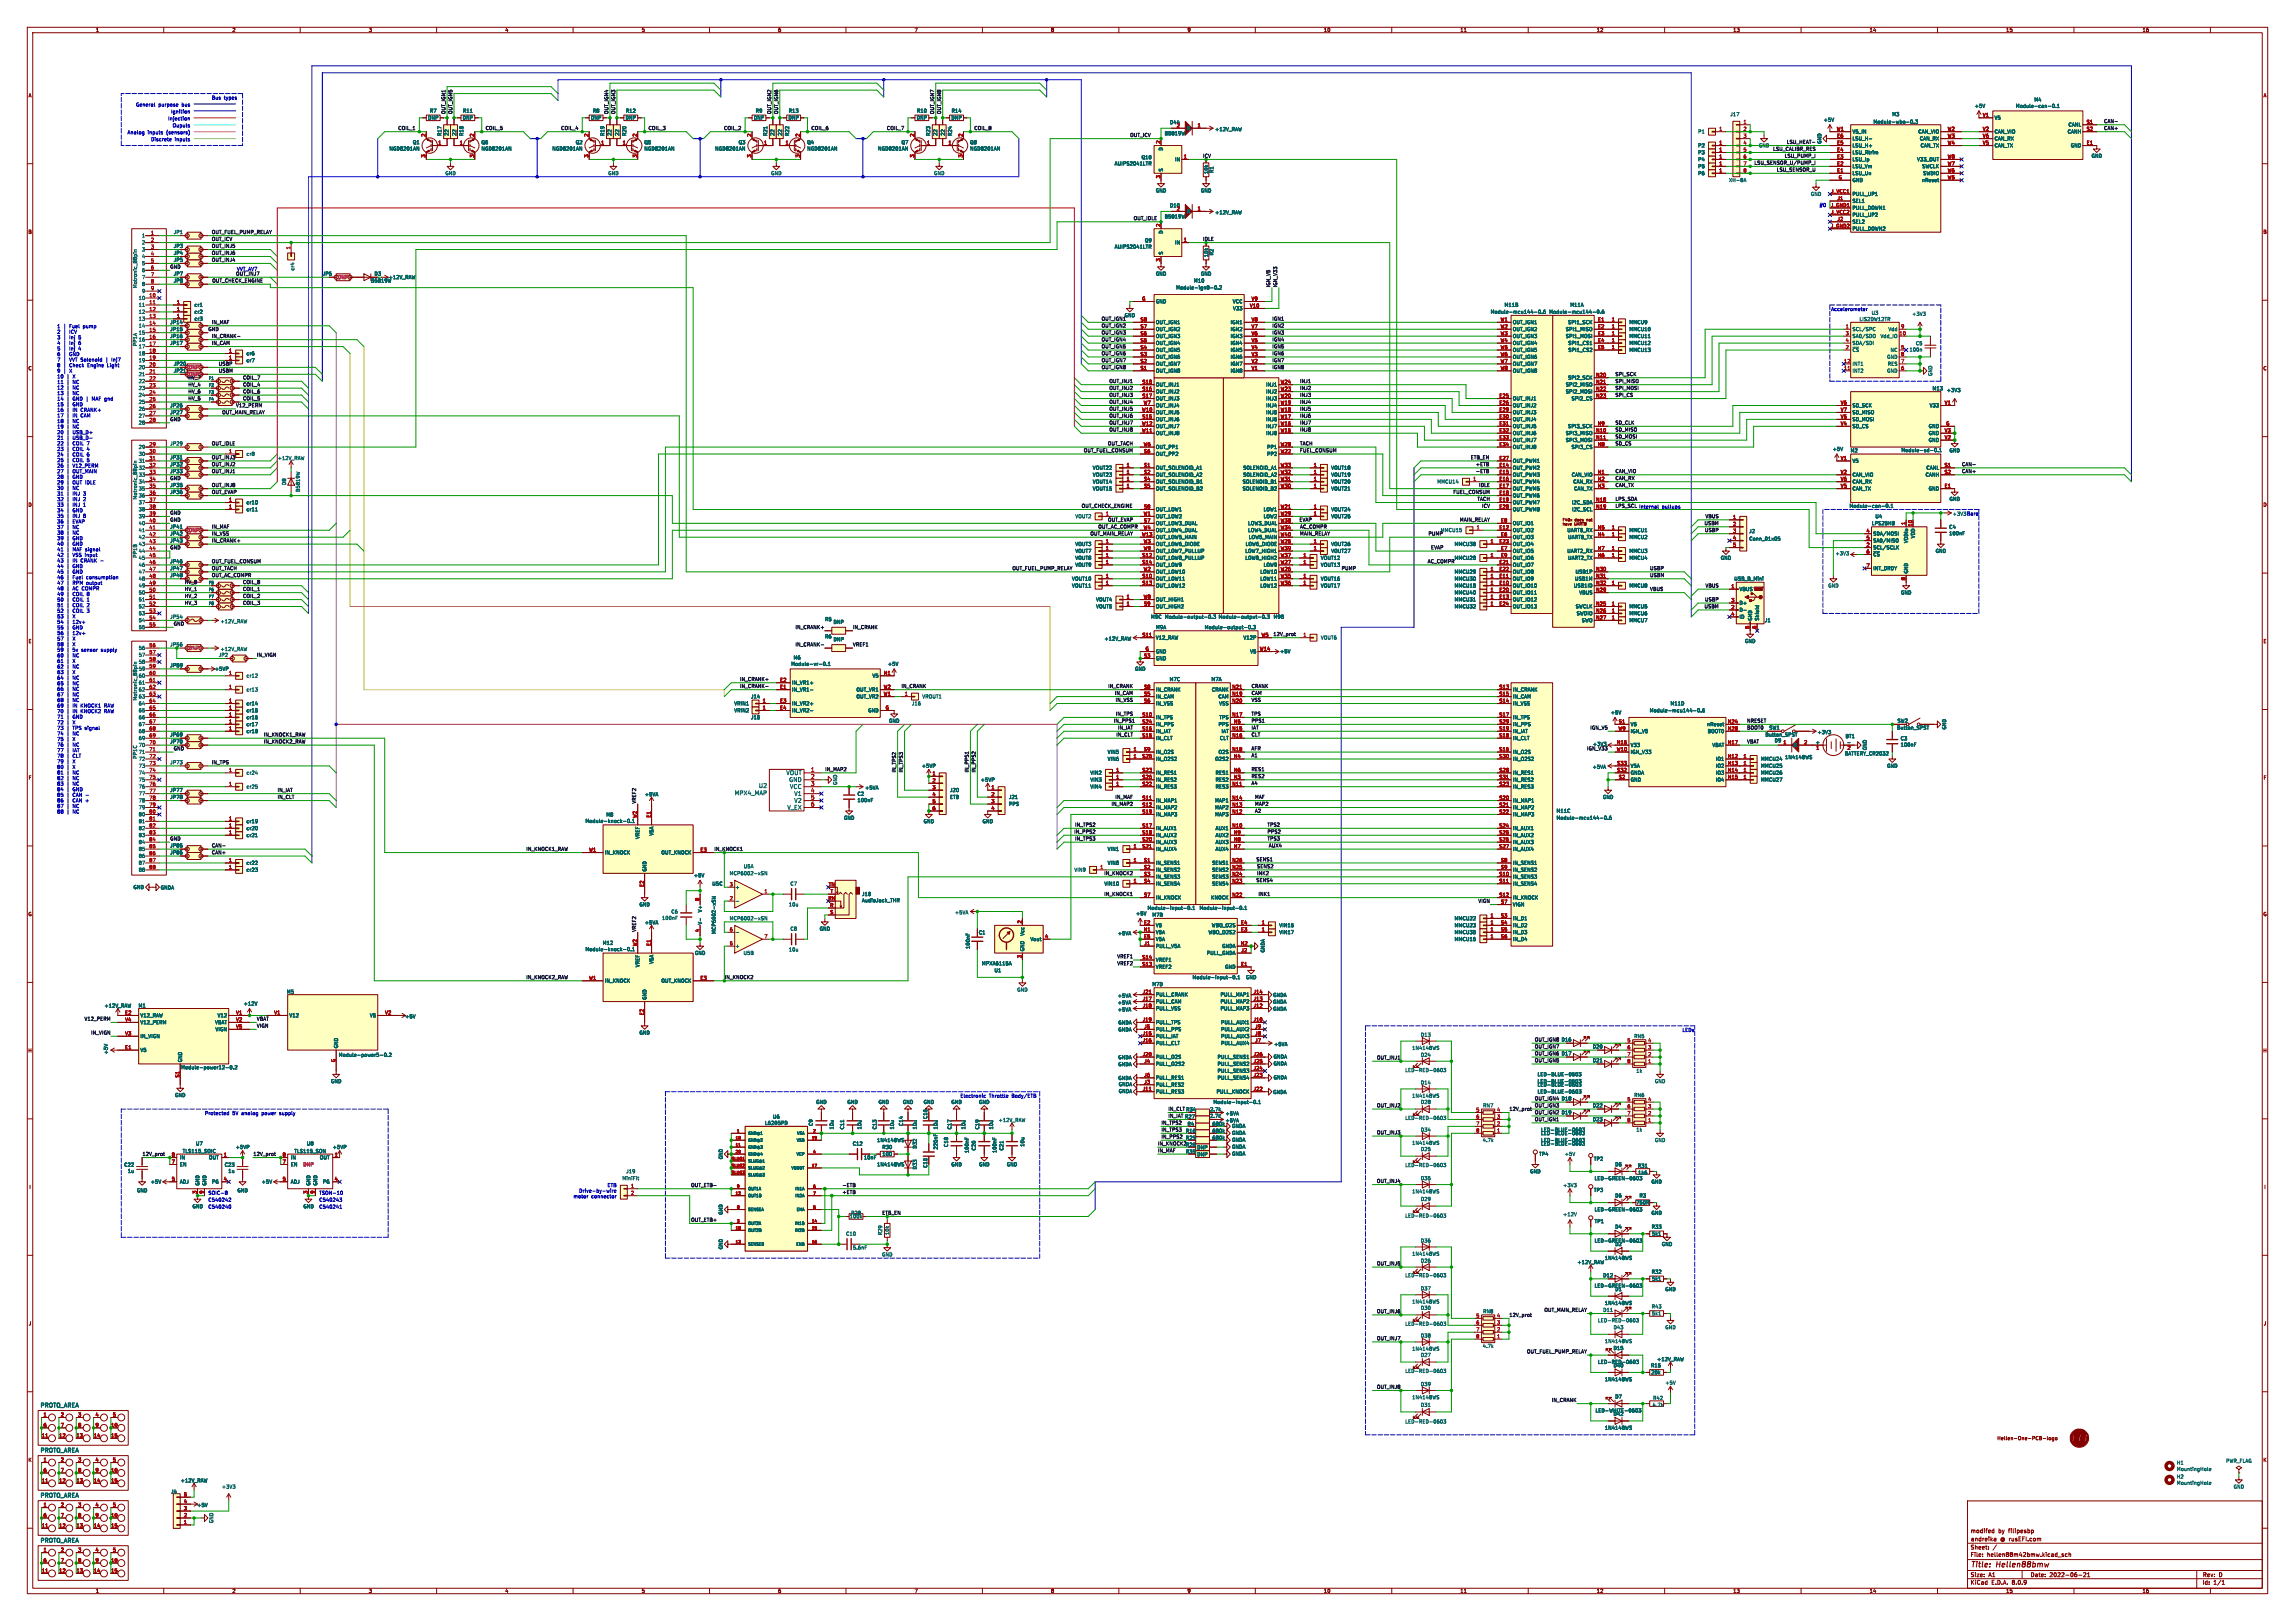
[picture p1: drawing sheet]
<svg xmlns="http://www.w3.org/2000/svg" width="841mm" height="594mm" viewBox="0 0 841 594" stroke-linecap="round" stroke-linejoin="round" font-family="sans-serif">
<defs><g id="words">
<g font-size="2.8" fill="#840000">
<text x="722" y="574.9">Title:</text>
<text x="731.7" y="574.9">Hellen88bmw</text>
</g>
<g font-size="2.1" fill="#006464">
<text x="288.1" y="284.2">VOUT</text>
<text x="289.1" y="286.7">GND</text>
<text x="269.1" y="291.6">MPX4_MAP</text>
<text x="278" y="288.9">U2</text>
<text x="289.4" y="289.3">VCC</text>
<text x="291" y="291.8">V1</text>
<text x="288.4" y="296.9">V_EX</text>
<text x="291" y="294.4">V2</text>
<text x="14.7" y="516">PROTO_AREA</text>
<text x="14.7" y="532.5">PROTO_AREA</text>
<text x="14.7" y="549">PROTO_AREA</text>
<text x="14.7" y="565.5">PROTO_AREA</text>
</g>
<g font-size="2.1" fill="#a90000">
<text x="297" y="283">1</text>
<text x="297" y="285.5">2</text>
<text x="297" y="288">3</text>
<text x="297" y="290.6">4</text>
<text x="297" y="293.1">5</text>
<text x="297" y="295.7">6</text>
</g>
<g font-size="2.1" fill="#840000">
<text x="722" y="562">modifed</text>
<text x="732.2" y="562">by</text>
<text x="736" y="562">filipesbp</text>
<text x="722" y="568">Sheet:</text>
<text x="722" y="565.2">andreika</text>
<text x="733.3" y="565.2">@ rusEFI.com</text>
<text x="722" y="570.7">File:</text>
<text x="728.1" y="570.7">hellen88m42bmw.kicad_sch</text>
<text x="722" y="580.9">KiCad</text>
<text x="722" y="578.1">Size:</text>
<text x="728.7" y="578.1">A1</text>
<text x="729.7" y="580.9">E.D.A.</text>
<text x="737.3" y="580.9">8.0.9</text>
<text x="744" y="578.1">Date:</text>
<text x="751" y="578.1">2022-06-21</text>
<text x="807" y="578.3">Rev:</text>
<text x="807" y="580.9">Id:</text>
<text x="811.1" y="580.9">1/1</text>
<text x="813.4" y="578.3">D</text>
</g>
<g font-size="1.8" fill="#840000">
<text x="35" y="11.9">1</text>
<text x="85" y="11.9">2</text>
<text x="135" y="11.9">3</text>
<text x="185" y="11.9">4</text>
<text x="235" y="11.9">5</text>
<text x="285" y="11.9">6</text>
<text x="335" y="11.9">7</text>
<text x="385" y="11.9">8</text>
<text x="435" y="11.9">9</text>
<text x="485" y="11.9">10</text>
<text x="535" y="11.9">11</text>
<text x="585" y="11.9">12</text>
<text x="635" y="11.9">13</text>
<text x="685" y="11.9">14</text>
<text x="735" y="11.9">15</text>
<text x="785" y="11.9">16</text>
<text x="10.3" y="35.9">A</text>
<text x="829.3" y="35.9">A</text>
<text x="10.3" y="85.9">B</text>
<text x="829.2" y="85.9">B</text>
<text x="10.3" y="135.9">C</text>
<text x="829.2" y="135.9">C</text>
<text x="10.3" y="185.9">D</text>
<text x="829.2" y="185.9">D</text>
<text x="10.3" y="235.9">E</text>
<text x="829.3" y="235.9">E</text>
<text x="10.3" y="285.9">F</text>
<text x="829.3" y="285.9">F</text>
<text x="10.3" y="335.9">G</text>
<text x="829.2" y="335.9">G</text>
<text x="10.2" y="385.9">H</text>
<text x="829.2" y="385.9">H</text>
<text x="434.5" y="407.5">R34</text>
<text x="443.3" y="407.4">2.7k</text>
<text x="340" y="410.2" transform="rotate(-90 340 410.2)">C16</text>
<text x="443.3" y="409.8">2.7k</text>
<text x="434.4" y="415.3">R16</text>
<text x="434.4" y="417.8">R25</text>
<text x="434.4" y="420.4">R26</text>
<text x="434.4" y="422.9">R35</text>
<text x="10.6" y="435.9">I</text>
<text x="829.6" y="435.9">I</text>
<text x="10.4" y="485.9">J</text>
<text x="829.4" y="485.9">J</text>
<text x="731.7" y="527.9">Hellen-One-PCB-logo</text>
<text x="10.3" y="535.9">K</text>
<text x="829.2" y="535.9">K</text>
<text x="35" y="583.9">1</text>
<text x="85" y="583.9">2</text>
<text x="135" y="583.9">3</text>
<text x="185" y="583.9">4</text>
<text x="235" y="583.9">5</text>
<text x="285" y="583.9">6</text>
<text x="335" y="583.9">7</text>
<text x="385" y="583.9">8</text>
<text x="435" y="583.9">9</text>
<text x="485" y="583.9">10</text>
<text x="535" y="583.9">11</text>
<text x="585" y="583.9">12</text>
<text x="635" y="583.9">13</text>
<text x="685" y="583.9">14</text>
<text x="735" y="583.9">15</text>
<text x="785" y="583.9">16</text>
</g>
<g font-size="1.8" fill="#0000c2">
<text x="49.7" y="39.1">General</text>
<text x="58.1" y="39.1">purpose</text>
<text x="62.5" y="41.7">Ignition</text>
<text x="66.7" y="39.1">bus</text>
<text x="77.5" y="36.6">Bus</text>
<text x="82.1" y="36.6">types</text>
<text x="61.5" y="44.2">Injection</text>
<text x="63.1" y="46.7">Ouputs</text>
<text x="46.6" y="49.3">Analog</text>
<text x="54.1" y="49.3">inputs</text>
<text x="55.2" y="51.8">Discrete</text>
<text x="61.1" y="49.3">(sensors)</text>
<text x="64" y="51.8">inputs</text>
<text x="666.6" y="75.9">#0</text>
<text x="86.7" y="99.4">VVT_AV7</text>
<text x="670.9" y="114">Accelerometer</text>
<text x="20.8" y="120.3">1</text>
<text x="20.8" y="122.4">2</text>
<text x="20.8" y="124.4">3</text>
<text x="23.2" y="120.3">|</text>
<text x="23.2" y="122.4">|</text>
<text x="23.2" y="124.4">|</text>
<text x="25.6" y="120.3">Fuel</text>
<text x="25.6" y="122.4">ICV</text>
<text x="25.6" y="124.4">Inj</text>
<text x="29.1" y="124.4">5</text>
<text x="30.8" y="120.3">pump</text>
<text x="20.8" y="126.5">4</text>
<text x="20.8" y="128.5">5</text>
<text x="20.8" y="130.5">6</text>
<text x="23.2" y="126.5">|</text>
<text x="23.2" y="128.5">|</text>
<text x="23.2" y="130.5">|</text>
<text x="25.6" y="126.5">Inj</text>
<text x="25.6" y="128.5">Inj</text>
<text x="25.6" y="130.5">GND</text>
<text x="29.1" y="126.5">6</text>
<text x="29.1" y="128.5">4</text>
<text x="20.8" y="132.6">7</text>
<text x="20.8" y="134.6">8</text>
<text x="20.8" y="136.7">9</text>
<text x="23.2" y="132.6">|</text>
<text x="23.2" y="134.6">|</text>
<text x="23.2" y="136.7">|</text>
<text x="25.6" y="132.6">VVT Solenoid</text>
<text x="25.6" y="134.6">Check</text>
<text x="25.6" y="136.7">X</text>
<text x="32.4" y="134.6">Engine</text>
<text x="39.2" y="132.6">|</text>
<text x="39.8" y="134.6">Light</text>
<text x="41.6" y="132.6">Inj7</text>
<text x="20.8" y="138.7">10</text>
<text x="20.8" y="140.8">11</text>
<text x="20.8" y="142.8">12</text>
<text x="24.4" y="138.7">|</text>
<text x="24.4" y="140.8">|</text>
<text x="24.4" y="142.8">|</text>
<text x="26.8" y="138.7">X</text>
<text x="26.8" y="140.8">NC</text>
<text x="26.8" y="142.8">NC</text>
<text x="20.8" y="144.9">13</text>
<text x="20.8" y="146.9">14</text>
<text x="20.8" y="148.9">15</text>
<text x="24.4" y="144.9">|</text>
<text x="24.4" y="146.9">|</text>
<text x="24.4" y="148.9">|</text>
<text x="26.8" y="144.9">NC</text>
<text x="26.8" y="146.9">GND |</text>
<text x="26.8" y="148.9">GND</text>
<text x="34.2" y="146.9">MAF gnd</text>
<text x="20.8" y="151">16</text>
<text x="20.8" y="153">17</text>
<text x="20.8" y="155.1">18</text>
<text x="24.4" y="151">|</text>
<text x="24.4" y="153">|</text>
<text x="24.4" y="155.1">|</text>
<text x="26.8" y="151">IN</text>
<text x="26.8" y="153">IN</text>
<text x="26.8" y="155.1">NC</text>
<text x="29.9" y="151">CRANK+</text>
<text x="29.9" y="153">CAM</text>
<text x="20.8" y="157.1">19</text>
<text x="20.8" y="159.2">20</text>
<text x="20.8" y="161.2">21</text>
<text x="24.4" y="157.1">|</text>
<text x="24.4" y="159.2">|</text>
<text x="24.4" y="161.2">|</text>
<text x="26.8" y="157.1">NC</text>
<text x="26.8" y="159.2">USB_D+</text>
<text x="26.8" y="161.2">USB_D-</text>
<text x="20.8" y="163.3">22</text>
<text x="20.8" y="165.3">23</text>
<text x="20.8" y="167.3">24</text>
<text x="24.4" y="163.3">|</text>
<text x="24.4" y="165.3">|</text>
<text x="24.4" y="167.3">|</text>
<text x="26.8" y="163.3">COIL</text>
<text x="26.8" y="165.3">COIL</text>
<text x="26.8" y="167.3">COIL</text>
<text x="32.2" y="163.3">7</text>
<text x="32.2" y="165.3">4</text>
<text x="32.2" y="167.3">6</text>
<text x="20.8" y="169.4">25</text>
<text x="20.8" y="171.4">26</text>
<text x="20.8" y="173.5">27</text>
<text x="24.4" y="169.4">|</text>
<text x="24.4" y="171.4">|</text>
<text x="24.4" y="173.5">|</text>
<text x="26.8" y="169.4">COIL</text>
<text x="26.8" y="171.4">V12_PERM</text>
<text x="26.8" y="173.5">OUT_MAIN</text>
<text x="32.2" y="169.4">5</text>
<text x="20.8" y="175.5">28</text>
<text x="20.8" y="177.6">29</text>
<text x="20.8" y="179.6">30</text>
<text x="24.4" y="175.5">|</text>
<text x="24.4" y="177.6">|</text>
<text x="24.4" y="179.6">|</text>
<text x="26.8" y="175.5">GND</text>
<text x="26.8" y="177.6">OUT IDLE</text>
<text x="26.8" y="179.6">NC</text>
<text x="20.8" y="181.7">31</text>
<text x="20.8" y="183.7">32</text>
<text x="20.8" y="185.7">33</text>
<text x="24.4" y="181.7">|</text>
<text x="24.4" y="183.7">|</text>
<text x="24.4" y="185.7">|</text>
<text x="26.8" y="181.7">INJ</text>
<text x="26.8" y="183.7">INJ</text>
<text x="26.8" y="185.7">INJ</text>
<text x="30.9" y="181.7">3</text>
<text x="30.9" y="183.7">2</text>
<text x="30.9" y="185.7">1</text>
<text x="20.8" y="187.8">34</text>
<text x="20.8" y="189.8">35</text>
<text x="20.8" y="191.9">36</text>
<text x="24.4" y="187.8">|</text>
<text x="24.4" y="189.8">|</text>
<text x="24.4" y="191.9">|</text>
<text x="26.8" y="187.8">GND</text>
<text x="26.8" y="189.8">INJ</text>
<text x="26.8" y="191.9">EVAP</text>
<text x="30.9" y="189.8">8</text>
<text x="591.8" y="186.1">LPS_SCL Internal</text>
<text x="609" y="186.4">pullups</text>
<text x="715.4" y="189.2">+3V3 Baro</text>
<text x="20.8" y="193.9">37</text>
<text x="20.8" y="196">38</text>
<text x="24.4" y="193.9">|</text>
<text x="24.4" y="196">|</text>
<text x="26.8" y="193.9">NC</text>
<text x="26.8" y="196">NC</text>
<text x="20.8" y="198">39</text>
<text x="20.8" y="200.1">40</text>
<text x="20.8" y="202.1">41</text>
<text x="24.4" y="198">|</text>
<text x="24.4" y="200.1">|</text>
<text x="24.4" y="202.1">|</text>
<text x="26.8" y="198">GND</text>
<text x="26.8" y="200.1">GND</text>
<text x="26.8" y="202.1">MAF signal</text>
<text x="20.8" y="204.1">42</text>
<text x="20.8" y="206.2">43</text>
<text x="20.8" y="208.2">44</text>
<text x="24.4" y="204.1">|</text>
<text x="24.4" y="206.2">|</text>
<text x="24.4" y="208.2">|</text>
<text x="26.8" y="204.1">VSS input</text>
<text x="26.8" y="206.2">IN</text>
<text x="26.8" y="208.2">GND</text>
<text x="29.9" y="206.2">CRANK -</text>
<text x="20.8" y="210.3">45</text>
<text x="20.8" y="212.3">46</text>
<text x="20.8" y="214.4">47</text>
<text x="24.4" y="210.3">|</text>
<text x="24.4" y="212.3">|</text>
<text x="24.4" y="214.4">|</text>
<text x="26.8" y="210.3">GND</text>
<text x="26.8" y="212.3">Fuel</text>
<text x="26.8" y="214.4">RPM output</text>
<text x="32" y="212.3">consumption</text>
<text x="20.8" y="216.4">48</text>
<text x="20.8" y="218.5">49</text>
<text x="20.8" y="220.5">50</text>
<text x="24.4" y="216.4">|</text>
<text x="24.4" y="218.5">|</text>
<text x="24.4" y="220.5">|</text>
<text x="26.8" y="216.4">AC COMPR</text>
<text x="26.8" y="218.5">COIL</text>
<text x="26.8" y="220.5">COIL</text>
<text x="32.2" y="218.5">8</text>
<text x="32.2" y="220.5">1</text>
<text x="20.8" y="222.5">51</text>
<text x="20.8" y="224.6">52</text>
<text x="20.8" y="226.6">53</text>
<text x="24.4" y="222.5">|</text>
<text x="24.4" y="224.6">|</text>
<text x="24.4" y="226.6">|</text>
<text x="26.8" y="222.5">COIL</text>
<text x="26.8" y="224.6">COIL</text>
<text x="26.8" y="226.6">X</text>
<text x="32.2" y="222.5">2</text>
<text x="32.2" y="224.6">3</text>
<text x="20.8" y="228.7">54</text>
<text x="20.8" y="230.7">55</text>
<text x="20.8" y="232.8">56</text>
<text x="24.4" y="228.7">|</text>
<text x="24.4" y="230.7">|</text>
<text x="24.4" y="232.8">|</text>
<text x="26.8" y="228.7">12v+</text>
<text x="26.8" y="230.7">GND</text>
<text x="26.8" y="232.8">12v+</text>
<text x="20.8" y="234.8">57</text>
<text x="20.8" y="236.9">58</text>
<text x="20.8" y="238.9">59</text>
<text x="24.4" y="234.8">|</text>
<text x="24.4" y="236.9">|</text>
<text x="24.4" y="238.9">|</text>
<text x="26.8" y="234.8">X</text>
<text x="26.8" y="236.9">X</text>
<text x="26.8" y="238.9">5v</text>
<text x="30.1" y="238.9">sensor</text>
<text x="37.5" y="238.9">supply</text>
<text x="20.8" y="241">60</text>
<text x="20.8" y="243">61</text>
<text x="20.8" y="245">62</text>
<text x="24.4" y="241">|</text>
<text x="24.4" y="243">|</text>
<text x="24.4" y="245">|</text>
<text x="26.8" y="241">NC</text>
<text x="26.8" y="243">X</text>
<text x="26.8" y="245">NC</text>
<text x="20.8" y="247.1">63</text>
<text x="20.8" y="249.1">64</text>
<text x="20.8" y="251.2">65</text>
<text x="24.4" y="247.1">|</text>
<text x="24.4" y="249.1">|</text>
<text x="24.4" y="251.2">|</text>
<text x="26.8" y="247.1">X</text>
<text x="26.8" y="249.1">NC</text>
<text x="26.8" y="251.2">NC</text>
<text x="20.8" y="253.2">66</text>
<text x="20.8" y="255.3">67</text>
<text x="20.8" y="257.3">68</text>
<text x="24.4" y="253.2">|</text>
<text x="24.4" y="255.3">|</text>
<text x="24.4" y="257.3">|</text>
<text x="26.8" y="253.2">NC</text>
<text x="26.8" y="255.3">NC</text>
<text x="26.8" y="257.3">NC</text>
<text x="20.8" y="259.4">69</text>
<text x="20.8" y="261.4">70</text>
<text x="20.8" y="263.4">71</text>
<text x="24.4" y="259.4">|</text>
<text x="24.4" y="261.4">|</text>
<text x="24.4" y="263.4">|</text>
<text x="26.8" y="259.4">IN</text>
<text x="26.8" y="261.4">IN</text>
<text x="26.8" y="263.4">GND</text>
<text x="29.9" y="259.4">KNOCK1</text>
<text x="29.9" y="261.4">KNOCK2</text>
<text x="38.8" y="259.4">RAW</text>
<text x="38.8" y="261.4">RAW</text>
<text x="20.8" y="265.5">72</text>
<text x="20.8" y="267.5">73</text>
<text x="20.8" y="269.6">74</text>
<text x="24.4" y="265.5">|</text>
<text x="24.4" y="267.5">|</text>
<text x="24.4" y="269.6">|</text>
<text x="26.8" y="265.5">X</text>
<text x="26.8" y="267.5">TPS signal</text>
<text x="26.8" y="269.6">NC</text>
<text x="20.8" y="271.6">75</text>
<text x="20.8" y="273.7">76</text>
<text x="20.8" y="275.7">77</text>
<text x="24.4" y="271.6">|</text>
<text x="24.4" y="273.7">|</text>
<text x="24.4" y="275.7">|</text>
<text x="26.8" y="271.6">X</text>
<text x="26.8" y="273.7">NC</text>
<text x="26.8" y="275.7">IAT</text>
<text x="20.8" y="277.8">78</text>
<text x="20.8" y="279.8">79</text>
<text x="20.8" y="281.8">80</text>
<text x="24.4" y="277.8">|</text>
<text x="24.4" y="279.8">|</text>
<text x="24.4" y="281.8">|</text>
<text x="26.8" y="277.8">CLT</text>
<text x="26.8" y="279.8">X</text>
<text x="26.8" y="281.8">X</text>
<text x="20.8" y="283.9">81</text>
<text x="20.8" y="285.9">82</text>
<text x="20.8" y="288">83</text>
<text x="24.4" y="283.9">|</text>
<text x="24.4" y="285.9">|</text>
<text x="24.4" y="288">|</text>
<text x="26.8" y="283.9">NC</text>
<text x="26.8" y="285.9">NC</text>
<text x="26.8" y="288">NC</text>
<text x="20.8" y="290">84</text>
<text x="20.8" y="292.1">85</text>
<text x="24.4" y="290">|</text>
<text x="24.4" y="292.1">|</text>
<text x="26.8" y="290">GND</text>
<text x="26.8" y="292.1">CAN -</text>
<text x="20.8" y="294.1">86</text>
<text x="20.8" y="296.2">87</text>
<text x="20.8" y="298.2">88</text>
<text x="24.4" y="294.1">|</text>
<text x="24.4" y="296.2">|</text>
<text x="24.4" y="298.2">|</text>
<text x="26.8" y="294.1">CAN +</text>
<text x="26.8" y="296.2">NC</text>
<text x="26.8" y="298.2">NC</text>
<text x="616.4" y="378.2">LEDs</text>
<text x="351.8" y="402.3">Electronic</text>
<text x="362.5" y="402.3">Throttle</text>
<text x="370.9" y="402.3">Body/ETB</text>
<text x="74.9" y="408.7">Protected</text>
<text x="85.2" y="408.7">5V</text>
<text x="88.6" y="408.7">analog</text>
<text x="96.2" y="408.7">power</text>
<text x="102.9" y="408.7">supply</text>
<text x="76.2" y="437.9">SOIC-8</text>
<text x="116.8" y="437.9">TSON-10</text>
<text x="212.1" y="437.1">Drive-by-wire</text>
<text x="222.5" y="435.1">ETB</text>
<text x="76.2" y="440.4">C540242</text>
<text x="76.2" y="443">C540240</text>
<text x="116.8" y="443">C540241</text>
<text x="116.8" y="440.4">C540243</text>
<text x="210" y="439.2">motor</text>
<text x="216.7" y="439.2">connector</text>
</g>
<g font-size="1.8" fill="#006464">
<text x="157.4" y="41.5">R7</text>
<text x="169.5" y="41.5">R11</text>
<text x="217.1" y="41.5">R8</text>
<text x="229.2" y="41.5">R12</text>
<text x="276.8" y="41.5">R9</text>
<text x="288.9" y="41.5">R13</text>
<text x="335.9" y="41.5">R10</text>
<text x="348.6" y="41.5">R14</text>
<text x="723.5" y="39.7">+5V</text>
<text x="738.6" y="39.7">Module-can-0.1</text>
<text x="745.3" y="37.4">M4</text>
<text x="156.7" y="44">DNP</text>
<text x="169.4" y="44">DNP</text>
<text x="216.4" y="44">DNP</text>
<text x="229.1" y="44">DNP</text>
<text x="276.1" y="44">DNP</text>
<text x="288.8" y="44">DNP</text>
<text x="335.8" y="44">DNP</text>
<text x="348.5" y="44">DNP</text>
<text x="428.6" y="45.7">D44</text>
<text x="434.9" y="47.9">K</text>
<text x="633.9" y="42.8">J17</text>
<text x="668.2" y="44.8">+5V</text>
<text x="686.4" y="45.5">Module-wbo-0.3</text>
<text x="693.3" y="42.7">M3</text>
<text x="730.8" y="44">V5</text>
<text x="757.8" y="46.6">CANL</text>
<text x="151.1" y="53">Q1</text>
<text x="162" y="50" transform="rotate(-90 162 50)">R17</text>
<text x="164.6" y="49.9" transform="rotate(-90 164.6 49.9)">22</text>
<text x="167.4" y="49.9" transform="rotate(-90 167.4 49.9)">22</text>
<text x="170" y="50" transform="rotate(-90 170 50)">R18</text>
<text x="176.3" y="53">Q6</text>
<text x="210.8" y="53">Q2</text>
<text x="221.7" y="50" transform="rotate(-90 221.7 50)">R19</text>
<text x="224.2" y="49.9" transform="rotate(-90 224.2 49.9)">22</text>
<text x="227.1" y="49.9" transform="rotate(-90 227.1 49.9)">22</text>
<text x="229.7" y="50" transform="rotate(-90 229.7 50)">R20</text>
<text x="236" y="53">Q5</text>
<text x="270.5" y="53">Q3</text>
<text x="281.3" y="50" transform="rotate(-90 281.3 50)">R21</text>
<text x="283.9" y="49.9" transform="rotate(-90 283.9 49.9)">22</text>
<text x="286.7" y="49.9" transform="rotate(-90 286.7 49.9)">22</text>
<text x="289.3" y="50" transform="rotate(-90 289.3 50)">R22</text>
<text x="295.7" y="53">Q4</text>
<text x="330.2" y="53">Q7</text>
<text x="341" y="50" transform="rotate(-90 341 50)">R23</text>
<text x="343.6" y="49.9" transform="rotate(-90 343.6 49.9)">22</text>
<text x="346.4" y="49.9" transform="rotate(-90 346.4 49.9)">22</text>
<text x="349" y="50" transform="rotate(-90 349 50)">R24</text>
<text x="355.4" y="53">Q8</text>
<text x="426.6" y="49.8">B5819W</text>
<text x="445.1" y="48.2">+12V_RAW</text>
<text x="622.1" y="49.1">P1</text>
<text x="667.6" y="52.8" transform="rotate(-90 667.6 52.8)">GND</text>
<text x="678.7" y="51.7">LSU_H-</text>
<text x="678.7" y="49.1">V5_IN</text>
<text x="702.8" y="49.1">CAN_VIO</text>
<text x="703.4" y="51.7">CAN_RX</text>
<text x="730.8" y="49.1">CAN_VIO</text>
<text x="730.8" y="51.7">CAN_RX</text>
<text x="757.5" y="49.1">CANH</text>
<text x="142.6" y="55.3">NGD8201AN</text>
<text x="176.3" y="55.3">NGD8201AN</text>
<text x="202.2" y="55.3">NGD8201AN</text>
<text x="236" y="55.3">NGD8201AN</text>
<text x="261.9" y="55.3">NGD8201AN</text>
<text x="295.7" y="55.3">NGD8201AN</text>
<text x="321.6" y="55.3">NGD8201AN</text>
<text x="355.4" y="55.3">NGD8201AN</text>
<text x="418.2" y="58.5">Q10</text>
<text x="426.3" y="55.3" transform="rotate(-90 426.3 55.3)">D</text>
<text x="430.4" y="59.3">IN</text>
<text x="622.1" y="54.2">P2</text>
<text x="622.1" y="59.3">P4</text>
<text x="622.1" y="56.7">P3</text>
<text x="644.4" y="54.2">GND</text>
<text x="678.7" y="59.3">LSU_Ip</text>
<text x="678.7" y="56.7">LSU_Rtrim</text>
<text x="678.7" y="54.2">LSU_H+</text>
<text x="702.4" y="59.3">V33_OUT</text>
<text x="703.7" y="54.2">CAN_TX</text>
<text x="730.8" y="54.2">CAN_TX</text>
<text x="758.7" y="54.2">GND</text>
<text x="766.3" y="58">GND</text>
<text x="163.1" y="64.4">GND</text>
<text x="222.8" y="64.4">GND</text>
<text x="282.4" y="64.4">GND</text>
<text x="342.1" y="64.4">GND</text>
<text x="408.3" y="60.8">AUIPS2041LTR</text>
<text x="426.3" y="63" transform="rotate(-90 426.3 63)">S</text>
<text x="442.9" y="63.9" transform="rotate(-90 442.9 63.9)">10k</text>
<text x="444.8" y="63.5" transform="rotate(-90 444.8 63.5)">R1</text>
<text x="622.1" y="61.8">P5</text>
<text x="622.1" y="64.4">P6</text>
<text x="678.7" y="64.4">LSU_Un</text>
<text x="678.7" y="61.8">LSU_Vm</text>
<text x="704.3" y="61.8">SWCLK</text>
<text x="704.6" y="64.4">SWDIO</text>
<text x="423.4" y="70.7">GND</text>
<text x="439.9" y="70.7">GND</text>
<text x="633.5" y="66.9">XH-8A</text>
<text x="663.4" y="72">GND</text>
<text x="678.7" y="66.9">GND</text>
<text x="678.7" y="72">PULL_UP1</text>
<text x="704.1" y="66.9">nReset</text>
<text x="428.6" y="76.2">D10</text>
<text x="678.7" y="74.5">SEL1</text>
<text x="678.7" y="77.1">PULL_DOWN1</text>
<text x="426.6" y="80.2">B5819W</text>
<text x="434.9" y="78.3">K</text>
<text x="445.1" y="78.7">+12V_RAW</text>
<text x="678.7" y="82.1">SEL2</text>
<text x="678.7" y="79.6">PULL_UP2</text>
<text x="51.9" y="87.2">1</text>
<text x="51.9" y="89.8">2</text>
<text x="63.5" y="86">JP1</text>
<text x="419.4" y="89">Q9</text>
<text x="426.3" y="85.8" transform="rotate(-90 426.3 85.8)">D</text>
<text x="430.4" y="89.8">IN</text>
<text x="678.7" y="84.7">PULL_DOWN2</text>
<text x="51.9" y="92.3">3</text>
<text x="51.9" y="94.8">4</text>
<text x="63.5" y="93.6">JP4</text>
<text x="63.5" y="91">JP3</text>
<text x="408.3" y="91.3">AUIPS2041LTR</text>
<text x="426.3" y="93.5" transform="rotate(-90 426.3 93.5)">S</text>
<text x="442.9" y="94.3" transform="rotate(-90 442.9 94.3)">10k</text>
<text x="444.8" y="93.7" transform="rotate(-90 444.8 93.7)">R2</text>
<text x="51.9" y="97.4">5</text>
<text x="51.9" y="99.9">6</text>
<text x="63.5" y="96.1">JP5</text>
<text x="63.5" y="101.2">JP7</text>
<text x="108.1" y="99.3" transform="rotate(-90 108.1 99.3)">cr4</text>
<text x="118.1" y="101.2">JP6</text>
<text x="137.1" y="101.2">D3</text>
<text x="423.4" y="101.2">GND</text>
<text x="439.9" y="101.2">GND</text>
<text x="50.4" y="105.7" transform="rotate(-90 50.4 105.7)">Motronic_88pin</text>
<text x="51.9" y="102.5">7</text>
<text x="51.9" y="105">8</text>
<text x="51.9" y="107.5">9</text>
<text x="63.5" y="103.7">JP8</text>
<text x="135.8" y="103.7">B5819W</text>
<text x="142.3" y="102.5">+12V_RAW</text>
<text x="430.9" y="106.3">Module-ign8-0.2</text>
<text x="437.4" y="103.7">M10</text>
<text x="50.7" y="110.1">10</text>
<text x="50.7" y="112.6">11</text>
<text x="71.1" y="112.6">cr1</text>
<text x="423.4" y="111.4">GND</text>
<text x="451.6" y="111.4">VCC</text>
<text x="451.7" y="113.9">V33</text>
<text x="551.2" y="112.6">M11B</text>
<text x="575.3" y="112.6">M11A</text>
<text x="50.7" y="115.2">12</text>
<text x="50.7" y="117.7">13</text>
<text x="62.2" y="119">JP14</text>
<text x="71.1" y="117.7">cr3</text>
<text x="71.1" y="115.2">cr2</text>
<text x="412" y="116.4">GND</text>
<text x="423.4" y="119">OUT_IGN1</text>
<text x="450.8" y="119">IGN1</text>
<text x="546.1" y="115.2">Module-mcu144-0.6</text>
<text x="554.2" y="119">OUT_IGN1</text>
<text x="567.6" y="115.2">Module-mcu144-0.6</text>
<text x="574.5" y="119">SPI1_SCK</text>
<text x="596.9" y="119">MMCU9</text>
<text x="681.3" y="117.8">LIS2DW12TR</text>
<text x="685.7" y="115.5">U3</text>
<text x="700.6" y="115.9">+3V3</text>
<text x="50.7" y="120.2">14</text>
<text x="50.7" y="122.8">15</text>
<text x="50.7" y="125.3">16</text>
<text x="62.2" y="124.1">JP16</text>
<text x="62.2" y="121.5">JP15</text>
<text x="423.4" y="124.1">OUT_IGN3</text>
<text x="423.4" y="121.5">OUT_IGN2</text>
<text x="450.8" y="124.1">IGN3</text>
<text x="450.8" y="121.5">IGN2</text>
<text x="554.2" y="121.5">OUT_IGN2</text>
<text x="554.2" y="124.1">OUT_IGN3</text>
<text x="573.6" y="121.5">SPI1_MISO</text>
<text x="573.6" y="124.1">SPI1_MOSI</text>
<text x="596.9" y="124.1">MMCU11</text>
<text x="596.9" y="121.5">MMCU10</text>
<text x="678.7" y="121.5">SCL/SPC</text>
<text x="678.7" y="124.1">SA0/SDO</text>
<text x="689" y="124.1">Vdd_IO</text>
<text x="691.9" y="121.5">Vdd</text>
<text x="50.4" y="127" transform="rotate(-90 50.4 127)">PP1A</text>
<text x="50.7" y="127.9">17</text>
<text x="50.7" y="130.4">18</text>
<text x="62.2" y="126.6">JP17</text>
<text x="90.2" y="130.4">cr6</text>
<text x="423.4" y="131.7">OUT_IGN6</text>
<text x="423.4" y="129.1">OUT_IGN5</text>
<text x="423.4" y="126.6">OUT_IGN4</text>
<text x="450.8" y="131.7">IGN6</text>
<text x="450.8" y="129.1">IGN5</text>
<text x="450.8" y="126.6">IGN4</text>
<text x="554.2" y="126.6">OUT_IGN4</text>
<text x="554.2" y="129.1">OUT_IGN5</text>
<text x="554.2" y="131.7">OUT_IGN6</text>
<text x="574.5" y="126.6">SPI1_CS1</text>
<text x="574.5" y="129.1">SPI1_CS2</text>
<text x="596.9" y="129.1">MMCU13</text>
<text x="596.9" y="126.6">MMCU12</text>
<text x="678.7" y="129.1">~{CS}</text>
<text x="678.7" y="126.6">SDA/SDI</text>
<text x="691.4" y="131.7">GND</text>
<text x="692.6" y="129.1">NC</text>
<text x="699.6" y="129">100n</text>
<text x="701.9" y="126.7">C5</text>
<text x="50.7" y="132.9">19</text>
<text x="50.7" y="135.5">20</text>
<text x="63.5" y="134.2">JP20</text>
<text x="63.5" y="136.8">JP21</text>
<text x="90.2" y="132.9">cr7</text>
<text x="423.4" y="136.8">OUT_IGN8</text>
<text x="423.4" y="134.2">OUT_IGN7</text>
<text x="450.8" y="136.8">IGN8</text>
<text x="450.8" y="134.2">IGN7</text>
<text x="554.2" y="134.2">OUT_IGN7</text>
<text x="554.2" y="136.8">OUT_IGN8</text>
<text x="678.7" y="136.8">INT2</text>
<text x="678.7" y="134.2">INT1</text>
<text x="691.4" y="136.8">GND</text>
<text x="691.6" y="134.2">RES</text>
<text x="708.3" y="137.9" transform="rotate(-90 708.3 137.9)">GND</text>
<text x="50.7" y="138">21</text>
<text x="50.7" y="140.6">22</text>
<text x="50.7" y="143.1">23</text>
<text x="423.4" y="141.8">OUT_INJ1</text>
<text x="463.8" y="141.8">INJ1</text>
<text x="573.6" y="141.8">SPI2_MISO</text>
<text x="574.5" y="139.3">SPI2_SCK</text>
<text x="708" y="143.2">M13</text>
<text x="713.3" y="143.9">+3V3</text>
<text x="50.7" y="145.6">24</text>
<text x="50.7" y="148.2">25</text>
<text x="62.2" y="149.5">JP26</text>
<text x="423.4" y="144.4">OUT_INJ2</text>
<text x="423.4" y="146.9">OUT_INJ3</text>
<text x="423.4" y="149.5">OUT_INJ4</text>
<text x="463.8" y="149.5">INJ4</text>
<text x="463.8" y="146.9">INJ3</text>
<text x="463.8" y="144.4">INJ2</text>
<text x="554.2" y="146.9">OUT_INJ1</text>
<text x="554.2" y="149.5">OUT_INJ2</text>
<text x="573.6" y="144.4">SPI2_MOSI</text>
<text x="575.7" y="146.9">SPI2_CS</text>
<text x="678.7" y="149.5">SD_SCK</text>
<text x="707" y="149.5">V33</text>
<text x="50.7" y="150.7">26</text>
<text x="50.7" y="153.3">27</text>
<text x="50.7" y="155.8">28</text>
<text x="62.2" y="152">JP27</text>
<text x="423.4" y="154.5">OUT_INJ6</text>
<text x="423.4" y="152">OUT_INJ5</text>
<text x="463.8" y="154.5">INJ6</text>
<text x="463.8" y="152">INJ5</text>
<text x="554.2" y="152">OUT_INJ3</text>
<text x="554.2" y="154.5">OUT_INJ4</text>
<text x="678.7" y="154.5">SD_MOSI</text>
<text x="678.7" y="152">SD_MISO</text>
<text x="423.4" y="159.6">OUT_INJ8</text>
<text x="423.4" y="157.1">OUT_INJ7</text>
<text x="463.8" y="159.6">INJ8</text>
<text x="463.8" y="157.1">INJ7</text>
<text x="554.2" y="157.1">OUT_INJ5</text>
<text x="554.2" y="159.6">OUT_INJ6</text>
<text x="573.6" y="159.6">SPI3_MISO</text>
<text x="574.5" y="157.1">SPI3_SCK</text>
<text x="678.7" y="157.1">SD_CS</text>
<text x="706.6" y="157.1">GND</text>
<text x="706.6" y="159.6">GND</text>
<text x="50.7" y="164.7">29</text>
<text x="50.7" y="167.2">30</text>
<text x="62.2" y="163.4">JP29</text>
<text x="90.2" y="167.2">cr8</text>
<text x="423.4" y="167.2">OUT_PP2</text>
<text x="423.4" y="164.7">OUT_PP1</text>
<text x="464.2" y="167.2">PP2</text>
<text x="464.2" y="164.7">PP1</text>
<text x="554.2" y="162.2">OUT_INJ7</text>
<text x="554.2" y="164.7">OUT_INJ8</text>
<text x="573.6" y="162.2">SPI3_MOSI</text>
<text x="575.7" y="164.7">SPI3_CS</text>
<text x="671.4" y="165.4">+5V</text>
<text x="678" y="166">M2</text>
<text x="696.6" y="165.8">Module-sd-0.1</text>
<text x="706.6" y="162.2">GND</text>
<text x="714.2" y="166">GND</text>
<text x="50.7" y="169.8">31</text>
<text x="50.7" y="172.3">32</text>
<text x="62.2" y="171">JP32</text>
<text x="62.2" y="173.6">JP33</text>
<text x="62.2" y="168.5">JP31</text>
<text x="101.6" y="168.8">+12V_RAW</text>
<text x="400.3" y="172.3">VOUT22</text>
<text x="423.4" y="172.3">OUT_SOLENOID_A1</text>
<text x="455.4" y="172.3">SOLENOID_A1</text>
<text x="487.7" y="172.3">VOUT18</text>
<text x="554.2" y="172.3">OUT_PWM2</text>
<text x="554.2" y="169.8">OUT_PWM1</text>
<text x="678.7" y="169.8">V5</text>
<text x="705.8" y="172.3">CANL</text>
<text x="50.7" y="174.9">33</text>
<text x="50.7" y="177.4">34</text>
<text x="50.7" y="179.9">35</text>
<text x="62.2" y="178.7">JP35</text>
<text x="105" y="177.9" transform="rotate(-90 105 177.9)">D8</text>
<text x="400.3" y="179.9">VOUT15</text>
<text x="400.3" y="174.9">VOUT23</text>
<text x="400.3" y="177.4">VOUT14</text>
<text x="423.4" y="174.9">OUT_SOLENOID_A2</text>
<text x="423.4" y="177.4">OUT_SOLENOID_B1</text>
<text x="423.4" y="179.9">OUT_SOLENOID_B2</text>
<text x="455.2" y="179.9">SOLENOID_B2</text>
<text x="455.2" y="177.4">SOLENOID_B1</text>
<text x="455.4" y="174.9">SOLENOID_A2</text>
<text x="487.7" y="179.9">VOUT21</text>
<text x="487.7" y="174.9">VOUT19</text>
<text x="487.7" y="177.4">VOUT20</text>
<text x="526.5" y="177.4">MMCU14</text>
<text x="554.2" y="174.9">OUT_PWM3</text>
<text x="554.2" y="177.4">OUT_PWM4</text>
<text x="554.2" y="179.9">OUT_PWM5</text>
<text x="575.8" y="174.9">CAN_VIO</text>
<text x="576.4" y="177.4">CAN_RX</text>
<text x="576.7" y="179.9">CAN_TX</text>
<text x="678.7" y="174.9">CAN_VIO</text>
<text x="678.7" y="179.9">CAN_TX</text>
<text x="678.7" y="177.4">CAN_RX</text>
<text x="705.5" y="174.9">CANH</text>
<text x="706.6" y="179.9">GND</text>
<text x="50.4" y="183.2" transform="rotate(-90 50.4 183.2)">Motronic_88pin</text>
<text x="50.7" y="182.5">36</text>
<text x="50.7" y="185">37</text>
<text x="62.2" y="181.2">JP36</text>
<text x="90.2" y="185">cr10</text>
<text x="110.1" y="180.4" transform="rotate(-90 110.1 180.4)">B5819W</text>
<text x="554.2" y="182.5">OUT_PWM6</text>
<text x="554.2" y="185">OUT_PWM7</text>
<text x="575.9" y="185">I2C_SDA</text>
<text x="714.2" y="183.7">GND</text>
<text x="50.7" y="187.6">38</text>
<text x="50.7" y="190.1">39</text>
<text x="90.2" y="187.6">cr11</text>
<text x="393.9" y="190.1">VOUT2</text>
<text x="423.4" y="187.6">OUT_LOW1</text>
<text x="423.4" y="190.1">OUT_LOW2</text>
<text x="462.9" y="187.6">LOW1</text>
<text x="462.9" y="190.1">LOW2</text>
<text x="487.7" y="187.6">VOUT24</text>
<text x="487.7" y="190.1">VOUT25</text>
<text x="554.2" y="187.6">OUT_PWM8</text>
<text x="575.9" y="187.6">I2C_SCL</text>
<text x="677.6" y="186.3">Module-can-0.1</text>
<text x="687.1" y="190.1">U4</text>
<text x="50.7" y="192.6">40</text>
<text x="50.7" y="195.2">41</text>
<text x="50.7" y="197.7">42</text>
<text x="62.2" y="196.4">JP42</text>
<text x="62.2" y="193.9">JP41</text>
<text x="423.4" y="192.6">OUT_LOW3_DUAL</text>
<text x="423.4" y="197.7">OUT_LOW5_MAIN</text>
<text x="423.4" y="195.2">OUT_LOW4_DUAL</text>
<text x="457.2" y="195.2">LOW4_DUAL</text>
<text x="457.2" y="192.6">LOW3_DUAL</text>
<text x="457.5" y="197.7">LOW5_MAIN</text>
<text x="527.8" y="195.2">MMCU15</text>
<text x="554.2" y="195.2">OUT_IO2</text>
<text x="554.2" y="197.7">OUT_IO3</text>
<text x="554.2" y="192.6">OUT_IO1</text>
<text x="574.2" y="195.2">UART8_RX</text>
<text x="574.5" y="197.7">UART8_TX</text>
<text x="596.9" y="197.7">MMCU2</text>
<text x="596.9" y="195.2">MMCU1</text>
<text x="640.9" y="195.5">J2</text>
<text x="685.8" y="192.6">LPS25HB</text>
<text x="686.3" y="196.4">SDA/MOSI</text>
<text x="701.9" y="197.4" transform="rotate(-90 701.9 197.4)">VDD</text>
<text x="714.1" y="194">C4</text>
<text x="714.1" y="196.3">100nF</text>
<text x="50.7" y="200.3">43</text>
<text x="50.7" y="202.8">44</text>
<text x="62.2" y="199">JP43</text>
<text x="393.9" y="200.3">VOUT3</text>
<text x="393.9" y="202.8">VOUT7</text>
<text x="423.4" y="200.3">OUT_LOW6_DIODE</text>
<text x="423.4" y="202.8">OUT_LOW7_PULLUP</text>
<text x="456.2" y="202.8">LOW7_HIGH1</text>
<text x="456.3" y="200.3">LOW6_DIODE</text>
<text x="487.7" y="202.8">VOUT27</text>
<text x="487.7" y="200.3">VOUT26</text>
<text x="532.9" y="200.3">MMCU38</text>
<text x="554.2" y="200.3">OUT_IO4</text>
<text x="554.2" y="202.8">OUT_IO5</text>
<text x="574.2" y="202.8">UART2_RX</text>
<text x="596.9" y="202.8">MMCU3</text>
<text x="640.9" y="198.3">Conn_01x05</text>
<text x="672.5" y="203.7">+3V3</text>
<text x="686.3" y="201.5">SCL/SCLK</text>
<text x="686.3" y="199">SA0/MISO</text>
<text x="699.4" y="199.1" transform="rotate(-90 699.4 199.1)">VDDio</text>
<text x="709.2" y="202.8">GND</text>
<text x="50.4" y="204.5" transform="rotate(-90 50.4 204.5)">PP1B</text>
<text x="50.7" y="205.3">45</text>
<text x="50.7" y="207.9">46</text>
<text x="62.2" y="206.6">JP46</text>
<text x="62.2" y="209.1">JP47</text>
<text x="393.9" y="207.9">VOUT9</text>
<text x="393.9" y="205.3">VOUT8</text>
<text x="423.4" y="205.3">OUT_LOW8_PULLUP</text>
<text x="423.4" y="207.9">OUT_LOW9</text>
<text x="456.2" y="205.3">LOW8_HIGH2</text>
<text x="462.9" y="207.9">LOW9</text>
<text x="483.9" y="207.9">VOUT13</text>
<text x="483.9" y="205.3">VOUT12</text>
<text x="532.9" y="205.3">MMCU28</text>
<text x="554.2" y="207.9">OUT_IO7</text>
<text x="554.2" y="205.3">OUT_IO6</text>
<text x="574.5" y="205.3">UART2_TX</text>
<text x="596.9" y="205.3">MMCU4</text>
<text x="630.4" y="205.3">GND</text>
<text x="686.3" y="204.1">~{CS}</text>
<text x="686.3" y="209.1">INT_DRDY</text>
<text x="50.7" y="210.4">47</text>
<text x="50.7" y="213">48</text>
<text x="50.7" y="215.5">49</text>
<text x="62.2" y="211.7">JP48</text>
<text x="392.7" y="213">VOUT10</text>
<text x="392.7" y="215.5">VOUT11</text>
<text x="423.4" y="213">OUT_LOW11</text>
<text x="423.4" y="215.5">OUT_LOW12</text>
<text x="423.4" y="210.4">OUT_LOW10</text>
<text x="461.7" y="210.4">LOW10</text>
<text x="461.7" y="213">LOW11</text>
<text x="461.7" y="215.5">LOW12</text>
<text x="483.9" y="213">VOUT16</text>
<text x="483.9" y="215.5">VOUT17</text>
<text x="532.9" y="213">MMCU30</text>
<text x="532.9" y="215.5">MMCU18</text>
<text x="532.9" y="210.4">MMCU29</text>
<text x="554.2" y="215.5">OUT_IO10</text>
<text x="554.2" y="213">OUT_IO9</text>
<text x="554.2" y="210.4">OUT_IO8</text>
<text x="576.6" y="215.5">USB1ID</text>
<text x="577" y="213">USB1M</text>
<text x="577.2" y="210.4">USB1P</text>
<text x="596.9" y="215.5">MMCU8</text>
<text x="635.4" y="213">USB_B_Mini</text>
<text x="669.8" y="215.5">GND</text>
<text x="699.4" y="210.3" transform="rotate(-90 699.4 210.3)">GND</text>
<text x="50.7" y="218">50</text>
<text x="50.7" y="220.6">51</text>
<text x="401.5" y="220.6">VOUT4</text>
<text x="423.4" y="220.6">OUT_HIGH1</text>
<text x="532.9" y="220.6">MMCU31</text>
<text x="532.9" y="218">MMCU40</text>
<text x="554.2" y="220.6">OUT_IO12</text>
<text x="554.2" y="218">OUT_IO11</text>
<text x="578.6" y="218">VBUS</text>
<text x="637.3" y="216.8">VBUS</text>
<text x="637.3" y="221.8">D+</text>
<text x="696.5" y="218">GND</text>
<text x="50.7" y="223.1">52</text>
<text x="50.7" y="225.7">53</text>
<text x="62.2" y="226.9">JP54</text>
<text x="302.2" y="227.8">R5</text>
<text x="401.5" y="223.1">VOUT5</text>
<text x="421.6" y="226.9">M9C</text>
<text x="423.4" y="223.1">OUT_HIGH2</text>
<text x="426.7" y="226.9">Module-output-0.3</text>
<text x="446.4" y="226.9">Module-output-0.3</text>
<text x="466.6" y="226.9">M9B</text>
<text x="532.9" y="223.1">MMCU32</text>
<text x="554.2" y="223.1">OUT_IO13</text>
<text x="577.3" y="223.1">SWCLK</text>
<text x="577.6" y="225.7">SWDIO</text>
<text x="596.9" y="225.7">MMCU6</text>
<text x="596.9" y="223.1">MMCU5</text>
<text x="637.3" y="224.4">D-</text>
<text x="637.3" y="226.9">ID</text>
<text x="642.2" y="227.6" transform="rotate(-90 642.2 227.6)">GND</text>
<text x="644.8" y="227.6" transform="rotate(-90 644.8 227.6)">Shield</text>
<text x="50.7" y="228.2">54</text>
<text x="50.7" y="230.7">55</text>
<text x="80.7" y="228.6">+12V_RAW</text>
<text x="305.3" y="228.8">DNP</text>
<text x="423.5" y="230.7">M9A</text>
<text x="441.3" y="230.7">Module-output-0.3</text>
<text x="579.5" y="228.2">SWO</text>
<text x="596.9" y="228.2">MMCU7</text>
<text x="646.6" y="228.2">J1</text>
<text x="50.7" y="238.4">56</text>
<text x="80.7" y="238.7">+12V_RAW</text>
<text x="302.2" y="234.1">R6</text>
<text x="305.3" y="235.2">DNP</text>
<text x="404.6" y="234.9">+12V_RAW</text>
<text x="423.4" y="239.6">GND</text>
<text x="423.4" y="234.5">V12_RAW</text>
<text x="455.5" y="234.5">V12P</text>
<text x="458" y="239.6">V5</text>
<text x="468.9" y="239.5">+5V</text>
<text x="483.9" y="234.5">VOUT6</text>
<text x="639.3" y="235.8">GND</text>
<text x="50.7" y="240.9">57</text>
<text x="50.7" y="243.4">58</text>
<text x="50.7" y="246">59</text>
<text x="62.2" y="244.7">JP59</text>
<text x="78.6" y="246">+5VP</text>
<text x="80" y="240.9">JP2</text>
<text x="289.8" y="244.2">Module-vr-0.1</text>
<text x="290.7" y="241.9">M6</text>
<text x="325.3" y="244.2">+5V</text>
<text x="415.8" y="246">GND</text>
<text x="423.4" y="242.2">GND</text>
<text x="50.7" y="248.5">60</text>
<text x="50.7" y="251.1">61</text>
<text x="90.2" y="248.5">cr12</text>
<text x="290.1" y="251.1">IN_VR1+</text>
<text x="319.6" y="248.5">V5</text>
<text x="428.5" y="249.8">M7C</text>
<text x="443.8" y="249.8">M7A</text>
<text x="50.4" y="256.9" transform="rotate(-90 50.4 256.9)">Motronic_88pin</text>
<text x="50.7" y="253.6">62</text>
<text x="50.7" y="256.1">63</text>
<text x="90.2" y="253.6">cr13</text>
<text x="275.1" y="256.1">J14</text>
<text x="290.1" y="253.6">IN_VR1-</text>
<text x="313.7" y="256.1">OUT_VR2</text>
<text x="313.7" y="253.6">OUT_VR1</text>
<text x="337.8" y="256.1">VROUT1</text>
<text x="423.4" y="256.1">IN_CAM</text>
<text x="423.4" y="253.6">IN_CRANK</text>
<text x="443.9" y="253.6">CRANK</text>
<text x="446.3" y="256.1">CAM</text>
<text x="554.2" y="253.6">IN_CRANK</text>
<text x="554.2" y="256.1">IN_CAM</text>
<text x="50.7" y="258.7">64</text>
<text x="50.7" y="261.2">65</text>
<text x="50.7" y="263.8">66</text>
<text x="90.2" y="263.8">cr16</text>
<text x="90.2" y="261.2">cr15</text>
<text x="90.2" y="258.7">cr14</text>
<text x="268.9" y="258.7">VRIN1</text>
<text x="268.9" y="261.2">VRIN2</text>
<text x="275.1" y="263.8">J15</text>
<text x="290.1" y="258.7">IN_VR2+</text>
<text x="290.1" y="261.2">IN_VR2-</text>
<text x="318" y="261.2">GND</text>
<text x="334" y="258.7">J16</text>
<text x="423.4" y="263.8">IN_TPS</text>
<text x="423.4" y="258.7">IN_VSS</text>
<text x="446.6" y="258.7">VSS</text>
<text x="446.7" y="263.8">TPS</text>
<text x="554.2" y="258.7">IN_VSS</text>
<text x="554.2" y="263.8">IN_TPS</text>
<text x="590.2" y="262">+5V</text>
<text x="604.4" y="261.2">Module-mcu144-0.6</text>
<text x="612" y="258.7">M11D</text>
<text x="50.7" y="266.3">67</text>
<text x="50.7" y="268.8">68</text>
<text x="90.2" y="266.3">cr17</text>
<text x="90.2" y="268.8">cr18</text>
<text x="325.6" y="265">GND</text>
<text x="423.4" y="268.8">IN_IAT</text>
<text x="423.4" y="266.3">IN_PPS</text>
<text x="446.4" y="266.3">PPS</text>
<text x="447.5" y="268.8">IAT</text>
<text x="554.2" y="268.8">IN_IAT</text>
<text x="554.2" y="266.3">IN_PPS</text>
<text x="597.4" y="266.3">V5</text>
<text x="597.4" y="268.8">IGN_V5</text>
<text x="625.4" y="266.3">nReset</text>
<text x="625.6" y="268.8">BOOT0</text>
<text x="648.2" y="267.6">SW1</text>
<text x="665.9" y="269.2">+3V3</text>
<text x="695" y="267.6">Button_SPST</text>
<text x="695.2" y="265">SW2</text>
<text x="713.3" y="267.5" transform="rotate(-90 713.3 267.5)">GND</text>
<text x="50.7" y="271.4">69</text>
<text x="50.7" y="273.9">70</text>
<text x="62.2" y="270.1">JP69</text>
<text x="62.2" y="272.6">JP70</text>
<text x="423.4" y="271.4">IN_CLT</text>
<text x="446.9" y="271.4">CLT</text>
<text x="554.2" y="271.4">IN_CLT</text>
<text x="581.4" y="275">IGN_V33</text>
<text x="583.6" y="273.5">+3V3</text>
<text x="597.4" y="273.9">V33</text>
<text x="627.3" y="273.9">VBAT</text>
<text x="646.8" y="270.1">Button_SPST</text>
<text x="650.2" y="272.2">D9</text>
<text x="657.1" y="273.9">K</text>
<text x="665.2" y="272.8">+</text>
<text x="676.2" y="270.7">BT1</text>
<text x="684.3" y="275" transform="rotate(-90 684.3 275)">GND</text>
<text x="696.4" y="271.5">C3</text>
<text x="696.4" y="273.8">100nF</text>
<text x="50.4" y="278.2" transform="rotate(-90 50.4 278.2)">PP1C</text>
<text x="50.7" y="276.5">71</text>
<text x="50.7" y="279">72</text>
<text x="50.7" y="281.5">73</text>
<text x="62.2" y="280.3">JP73</text>
<text x="337.7" y="281.5">+5VP</text>
<text x="405.8" y="279">VIN6</text>
<text x="405.8" y="276.5">VIN5</text>
<text x="423.4" y="279">IN_O2S2</text>
<text x="423.4" y="276.5">IN_O2S</text>
<text x="445.2" y="279">O2S2</text>
<text x="446.4" y="276.5">O2S</text>
<text x="554.2" y="276.5">IN_O2S</text>
<text x="554.2" y="279">IN_O2S2</text>
<text x="583.5" y="281.9">+5VA</text>
<text x="597.4" y="281.5">V5A</text>
<text x="597.4" y="276.5">IGN_V33</text>
<text x="628.6" y="279">IO1</text>
<text x="628.6" y="281.5">IO2</text>
<text x="645.2" y="281.5">MMCU25</text>
<text x="645.2" y="279">MMCU24</text>
<text x="654" y="278.4">1N4148WS</text>
<text x="675.9" y="277">BATTERY_CR2032</text>
<text x="691.4" y="281.5">GND</text>
<text x="50.7" y="284.1">74</text>
<text x="50.7" y="286.6">75</text>
<text x="90.2" y="284.1">cr24</text>
<text x="306.9" y="287.8" transform="rotate(-90 306.9 287.8)">GND</text>
<text x="359.3" y="286.6">+5VP</text>
<text x="399.4" y="286.6">VIN3</text>
<text x="399.4" y="284.1">VIN2</text>
<text x="423.4" y="284.1">IN_RES1</text>
<text x="423.4" y="286.6">IN_RES2</text>
<text x="445.3" y="286.6">RES2</text>
<text x="445.3" y="284.1">RES1</text>
<text x="554.2" y="284.1">IN_RES1</text>
<text x="554.2" y="286.6">IN_RES2</text>
<text x="597.4" y="286.6">GND</text>
<text x="597.4" y="284.1">GNDA</text>
<text x="628.6" y="284.1">IO3</text>
<text x="628.6" y="286.6">IO4</text>
<text x="645.2" y="284.1">MMCU26</text>
<text x="645.2" y="286.6">MMCU27</text>
<text x="50.7" y="289.2">76</text>
<text x="50.7" y="291.7">77</text>
<text x="62.2" y="293">JP78</text>
<text x="62.2" y="290.4">JP77</text>
<text x="90.2" y="289.2">cr25</text>
<text x="236.2" y="292">+5VA</text>
<text x="314.1" y="291.8">C2</text>
<text x="316.9" y="289.5">+5VA</text>
<text x="348" y="290.4">J20</text>
<text x="348" y="293">ETB</text>
<text x="369.6" y="293">J21</text>
<text x="399.4" y="289.2">VIN4</text>
<text x="423.4" y="289.2">IN_RES3</text>
<text x="445.3" y="289.2">RES3</text>
<text x="554.2" y="289.2">IN_RES3</text>
<text x="587.2" y="293">GND</text>
<text x="50.7" y="294.2">78</text>
<text x="50.7" y="296.8">79</text>
<text x="50.7" y="299.3">80</text>
<text x="222" y="299.4">M8</text>
<text x="314.1" y="294.1">100nF</text>
<text x="369.6" y="295.5">PPS</text>
<text x="423.4" y="294.2">IN_MAP1</text>
<text x="423.4" y="296.8">IN_MAP2</text>
<text x="423.4" y="299.3">IN_MAP3</text>
<text x="445.1" y="299.3">MAP3</text>
<text x="445.1" y="296.8">MAP2</text>
<text x="445.1" y="294.2">MAP1</text>
<text x="554.2" y="294.2">IN_MAP1</text>
<text x="554.2" y="296.8">IN_MAP2</text>
<text x="554.2" y="299.3">IN_MAP3</text>
<text x="570.2" y="298">M11C</text>
<text x="50.7" y="301.9">81</text>
<text x="50.7" y="304.4">82</text>
<text x="90.2" y="301.9">cr19</text>
<text x="90.2" y="304.4">cr20</text>
<text x="214.4" y="301.7">Module-knock-0.1</text>
<text x="309.1" y="300.6">GND</text>
<text x="338.3" y="301.9">GND</text>
<text x="359.9" y="301.9">GND</text>
<text x="423.4" y="304.4">IN_AUX1</text>
<text x="445.3" y="304.4">AUX1</text>
<text x="554.2" y="304.4">IN_AUX1</text>
<text x="570.2" y="300.6">Module-mcu144-0.6</text>
<text x="50.7" y="306.9">83</text>
<text x="50.7" y="309.5">84</text>
<text x="62.2" y="310.7">JP85</text>
<text x="90.2" y="306.9">cr21</text>
<text x="234.5" y="307.6" transform="rotate(-90 234.5 307.6)">VREF</text>
<text x="239.6" y="306.4" transform="rotate(-90 239.6 306.4)">V5A</text>
<text x="423.4" y="306.9">IN_AUX2</text>
<text x="423.4" y="309.5">IN_AUX3</text>
<text x="445.3" y="309.5">AUX3</text>
<text x="445.3" y="306.9">AUX2</text>
<text x="554.2" y="306.9">IN_AUX2</text>
<text x="554.2" y="309.5">IN_AUX3</text>
<text x="50.7" y="312">85</text>
<text x="50.7" y="314.6">86</text>
<text x="50.7" y="317.1">87</text>
<text x="62.2" y="313.3">JP86</text>
<text x="90.2" y="317.1">cr22</text>
<text x="221.5" y="313.3">IN_KNOCK</text>
<text x="242.2" y="313.3">OUT_KNOCK</text>
<text x="405.8" y="312">VIN1</text>
<text x="405.8" y="317.1">VIN8</text>
<text x="423.4" y="317.1">IN_SENS1</text>
<text x="423.4" y="312">IN_AUX4</text>
<text x="444" y="317.1">SENS1</text>
<text x="445.3" y="312">AUX4</text>
<text x="554.2" y="312">IN_AUX4</text>
<text x="554.2" y="317.1">IN_SENS1</text>
<text x="50.7" y="319.6">88</text>
<text x="90.2" y="319.6">cr23</text>
<text x="237.1" y="319.5" transform="rotate(-90 237.1 319.5)">GND</text>
<text x="254.1" y="321.7">+5V</text>
<text x="267.2" y="320.9">MCP6002-xSN</text>
<text x="272.4" y="318.4">U5A</text>
<text x="393.6" y="319.6">VIN9</text>
<text x="423.4" y="319.6">IN_SENS2</text>
<text x="423.4" y="322.2">IN_SENS3</text>
<text x="444" y="322.2">SENS3</text>
<text x="444" y="319.6">SENS2</text>
<text x="554.2" y="322.2">IN_SENS3</text>
<text x="554.2" y="319.6">IN_SENS2</text>
<text x="48.8" y="326">GND</text>
<text x="58.7" y="326.1">GNDA</text>
<text x="260.9" y="324.7">U5C</text>
<text x="269.4" y="326">+</text>
<text x="289.5" y="324.7">C7</text>
<text x="315.7" y="328.5">J18</text>
<text x="404.6" y="324.7">VIN10</text>
<text x="423.4" y="324.7">IN_SENS4</text>
<text x="423.4" y="329.8">IN_KNOCK</text>
<text x="443.7" y="329.8">KNOCK</text>
<text x="444" y="324.7">SENS4</text>
<text x="554.2" y="324.7">IN_SENS4</text>
<text x="554.2" y="329.8">IN_KNOCK</text>
<text x="234.2" y="332.3">GND</text>
<text x="245.8" y="335">C6</text>
<text x="257.4" y="334.5" transform="rotate(-90 257.4 334.5)">V+</text>
<text x="288.9" y="332.3">10u</text>
<text x="315.7" y="330.8">AudioJack_THR</text>
<text x="349.8" y="335.3">+5VA</text>
<text x="416.2" y="335.6">+5V</text>
<text x="420.4" y="333.6">Module-input-0.1</text>
<text x="439.4" y="333.6">Module-input-0.1</text>
<text x="554.2" y="332.3">VIGN</text>
<text x="236.2" y="338.9">+5VA</text>
<text x="242.5" y="337.3">100nF</text>
<text x="257.4" y="339" transform="rotate(-90 257.4 339)">V-</text>
<text x="267.2" y="337.4">MCP6002-xSN</text>
<text x="289.5" y="341.2">C8</text>
<text x="300.2" y="341.2">GND</text>
<text x="422.1" y="336.1">M7B</text>
<text x="423.4" y="340">V5</text>
<text x="443.9" y="340">WBO_O2S</text>
<text x="468.6" y="340">VIN16</text>
<text x="532.9" y="340">MMCU23</text>
<text x="532.9" y="337.4">MMCU22</text>
<text x="554.2" y="337.4">IN_D1</text>
<text x="554.2" y="340">IN_D2</text>
<text x="220.7" y="346.4">M12</text>
<text x="262.5" y="342.4" transform="rotate(-90 262.5 342.4)">MCP6002-xSN</text>
<text x="269.4" y="347.6">+</text>
<text x="355.6" y="347.8" transform="rotate(-90 355.6 347.8)">100nF</text>
<text x="358.5" y="342.6">C1</text>
<text x="375.5" y="343.1" transform="rotate(-90 375.5 343.1)">Vcc</text>
<text x="377.4" y="345">Vout</text>
<text x="409.5" y="342.9">+5VA</text>
<text x="423.4" y="345">V5A</text>
<text x="423.4" y="347.6">PULL_V5A</text>
<text x="423.4" y="342.5">V5A</text>
<text x="442.7" y="342.5">WBO_O2S2</text>
<text x="447.7" y="347.6">GNDA</text>
<text x="468.6" y="342.5">VIN17</text>
<text x="532.9" y="345">MMCU16</text>
<text x="532.9" y="342.5">MMCU35</text>
<text x="554.2" y="342.5">IN_D3</text>
<text x="554.2" y="345">IN_D4</text>
<text x="214.4" y="348.7">Module-knock-0.1</text>
<text x="239.6" y="353.3" transform="rotate(-90 239.6 353.3)">V5A</text>
<text x="254.5" y="350.1">GND</text>
<text x="272.3" y="350.1">U5B</text>
<text x="288.9" y="348.8">10u</text>
<text x="359.7" y="353.9">MPXA6115A</text>
<text x="375.5" y="348.7" transform="rotate(-90 375.5 348.7)">GND</text>
<text x="423.4" y="352.7">VREF1</text>
<text x="442.1" y="350.1">PULL_GNDA</text>
<text x="463.7" y="349.2" transform="rotate(-90 463.7 349.2)">GNDA</text>
<text x="234.5" y="354.6" transform="rotate(-90 234.5 354.6)">VREF</text>
<text x="364.3" y="356.5">U1</text>
<text x="423.4" y="355.2">VREF2</text>
<text x="436.9" y="359">Module-input-0.1</text>
<text x="448.8" y="355.2">GND</text>
<text x="456.4" y="359">GND</text>
<text x="105" y="364.3">M5</text>
<text x="221.5" y="360.3">IN_KNOCK</text>
<text x="242.2" y="360.3">OUT_KNOCK</text>
<text x="372.6" y="363.6">GND</text>
<text x="409.5" y="365.7">+5VA</text>
<text x="422.1" y="361.5">M7D</text>
<text x="423.4" y="365.4">PULL_CRANK</text>
<text x="447.1" y="365.4">PULL_MAP1</text>
<text x="466.4" y="365.5">GNDA</text>
<text x="38.1" y="369.4">+12V_RAW</text>
<text x="50.6" y="369.4">M1</text>
<text x="89.2" y="368.6">+12V</text>
<text x="237.1" y="366.5" transform="rotate(-90 237.1 366.5)">GND</text>
<text x="409.5" y="370.8">+5VA</text>
<text x="409.5" y="368.3">+5VA</text>
<text x="423.4" y="367.9">PULL_CAM</text>
<text x="423.4" y="370.4">PULL_VSS</text>
<text x="447.1" y="370.4">PULL_MAP3</text>
<text x="447.1" y="367.9">PULL_MAP2</text>
<text x="466.4" y="368">GNDA</text>
<text x="466.4" y="370.6">GNDA</text>
<text x="51.3" y="373">V12_RAW</text>
<text x="51.3" y="375.5">V12_PERM</text>
<text x="78.7" y="375.5">VBAT</text>
<text x="79.6" y="373">V12</text>
<text x="105.9" y="373">V12</text>
<text x="135.4" y="373">V5</text>
<text x="148.3" y="373.3">+5V</text>
<text x="409.7" y="375.6">GNDA</text>
<text x="423.4" y="375.5">PULL_TPS</text>
<text x="447.3" y="375.5">PULL_AUX1</text>
<text x="51.3" y="380.6">IN_VIGN</text>
<text x="78.8" y="378.1">VIGN</text>
<text x="234.2" y="379.3">GND</text>
<text x="409.7" y="378.2">GNDA</text>
<text x="423.4" y="380.6">PULL_IAT</text>
<text x="423.4" y="383.1">PULL_CLT</text>
<text x="423.4" y="378.1">PULL_PPS</text>
<text x="447.3" y="383.1">PULL_AUX4</text>
<text x="447.3" y="380.6">PULL_AUX3</text>
<text x="447.3" y="378.1">PULL_AUX2</text>
<text x="466.7" y="383.5">+5VA</text>
<text x="520.5" y="380.1">D13</text>
<text x="572.1" y="381.9">D16</text>
<text x="598.7" y="380.6">RN5</text>
<text x="39.7" y="386.5" transform="rotate(-90 39.7 386.5)">+5V</text>
<text x="51.3" y="385.7">V5</text>
<text x="66.9" y="389.4" transform="rotate(-90 66.9 389.4)">GND</text>
<text x="124" y="387.5">Module-power5-0.2</text>
<text x="124.1" y="384.3" transform="rotate(-90 124.1 384.3)">GND</text>
<text x="409.7" y="388.3">GNDA</text>
<text x="423.4" y="388.2">PULL_O2S</text>
<text x="446" y="388.2">PULL_SENS1</text>
<text x="466.6" y="388.1">GNDA</text>
<text x="517.4" y="384.9">1N4148WS</text>
<text x="520.5" y="387.5">D24</text>
<text x="572.1" y="386.9">D17</text>
<text x="583.5" y="389.5">D21</text>
<text x="583.5" y="384.4">D20</text>
<text x="66.2" y="392">Module-power12-0.2</text>
<text x="409.7" y="390.9">GNDA</text>
<text x="409.7" y="395.9">GNDA</text>
<text x="423.4" y="390.8">PULL_O2S2</text>
<text x="423.4" y="395.8">PULL_RES1</text>
<text x="446" y="395.8">PULL_SENS4</text>
<text x="446" y="393.3">PULL_SENS3</text>
<text x="446" y="390.8">PULL_SENS2</text>
<text x="466.6" y="395.7">GNDA</text>
<text x="466.6" y="390.6">GNDA</text>
<text x="514.8" y="393">LED-RED-0603</text>
<text x="563.3" y="394.6">LED-BLUE-0603</text>
<text x="599.5" y="393.3">1k</text>
<text x="121.2" y="397.1">GND</text>
<text x="409.8" y="400.7">GNDA</text>
<text x="409.8" y="398.2">GNDA</text>
<text x="423.4" y="400.9">PULL_RES3</text>
<text x="423.4" y="398.4">PULL_RES2</text>
<text x="445.7" y="400.9">PULL_KNOCK</text>
<text x="466.4" y="401.1">GNDA</text>
<text x="520.5" y="397.6">D14</text>
<text x="563.3" y="400.9">LED-BLUE-0603</text>
<text x="563.3" y="398.4">LED-BLUE-0603</text>
<text x="563.3" y="397.1">LED-BLUE-0603</text>
<text x="606.3" y="397.1">GND</text>
<text x="64" y="402.2">GND</text>
<text x="299" y="404.7">GND</text>
<text x="310.4" y="404.7">GND</text>
<text x="321.8" y="404.7">GND</text>
<text x="330.7" y="404.7">GND</text>
<text x="338.3" y="404.7">GND</text>
<text x="348.5" y="404.7">GND</text>
<text x="358.6" y="404.7">GND</text>
<text x="444.5" y="404.7">Module-input-0.1</text>
<text x="517.4" y="402.4">1N4148WS</text>
<text x="520.5" y="404.7">D28</text>
<text x="543.3" y="406">RN7</text>
<text x="572.1" y="403.5">D18</text>
<text x="583.5" y="406">D22</text>
<text x="598.7" y="402.2">RN6</text>
<text x="280.2" y="412.4">L6205PD</text>
<text x="283.1" y="410.1">U6</text>
<text x="298" y="412.7" transform="rotate(-90 298 412.7)">C9</text>
<text x="331.1" y="412.7" transform="rotate(-90 331.1 412.7)">C14</text>
<text x="365.8" y="411.3">+12V_RAW</text>
<text x="434.1" y="410.1">R27</text>
<text x="435" y="412.8">R4</text>
<text x="444.1" y="412.7">680k</text>
<text x="449" y="408.9">+5VA</text>
<text x="449" y="411.5">+5VA</text>
<text x="451.3" y="413.5">GNDA</text>
<text x="514.8" y="410.6">LED-RED-0603</text>
<text x="572.1" y="408.5">D19</text>
<text x="583.5" y="411.1">D23</text>
<text x="71.7" y="419.9">U7</text>
<text x="112.3" y="419.9">U8</text>
<text x="305.7" y="414" transform="rotate(-90 305.7 414)">10u</text>
<text x="309.5" y="414" transform="rotate(-90 309.5 414)">C11</text>
<text x="312.3" y="420">C12</text>
<text x="315.8" y="414" transform="rotate(-90 315.8 414)">10u</text>
<text x="321.3" y="418.7">1N4148WS</text>
<text x="321.4" y="414" transform="rotate(-90 321.4 414)">C13</text>
<text x="327.8" y="414" transform="rotate(-90 327.8 414)">10u</text>
<text x="336.1" y="414" transform="rotate(-90 336.1 414)">10u</text>
<text x="343.8" y="414" transform="rotate(-90 343.8 414)">10u</text>
<text x="348.8" y="414" transform="rotate(-90 348.8 414)">C17</text>
<text x="353.9" y="414" transform="rotate(-90 353.9 414)">10u</text>
<text x="359" y="414" transform="rotate(-90 359 414)">C19</text>
<text x="364.1" y="414" transform="rotate(-90 364.1 414)">10u</text>
<text x="444.1" y="415.3">680k</text>
<text x="444.1" y="417.8">680k</text>
<text x="451.3" y="416">GNDA</text>
<text x="451.3" y="418.6">GNDA</text>
<text x="517.4" y="419.7">1N4148WS</text>
<text x="520.5" y="414.9">D34</text>
<text x="543.2" y="418.7">4.7k</text>
<text x="564.6" y="416.2">LED-BLUE-0603</text>
<text x="564.6" y="414.9">LED-BLUE-0603</text>
<text x="564.6" y="420">LED-BLUE-0603</text>
<text x="564.6" y="418.7">LED-BLUE-0603</text>
<text x="599.5" y="414.9">1k</text>
<text x="606.3" y="418.7">GND</text>
<text x="65.8" y="425">IN</text>
<text x="66.8" y="422.7">TLS115_SOIC</text>
<text x="76.4" y="425">OUT</text>
<text x="86.2" y="421.2">+5VP</text>
<text x="106.4" y="425">IN</text>
<text x="107.7" y="422.7">TLS115_SON</text>
<text x="117.1" y="425">OUT</text>
<text x="121.8" y="421.2">+5VP</text>
<text x="265" y="424.9" transform="rotate(-90 265 424.9)">GND</text>
<text x="316.4" y="425">10nF</text>
<text x="323.2" y="421.2">R30</text>
<text x="323.2" y="423.8">100</text>
<text x="336.1" y="421" transform="rotate(-90 336.1 421)">D32</text>
<text x="343.8" y="421.4" transform="rotate(-90 343.8 421.4)">220nF</text>
<text x="347.6" y="420.5" transform="rotate(-90 347.6 420.5)">C18</text>
<text x="355.2" y="422.6" transform="rotate(-90 355.2 422.6)">100nF</text>
<text x="357.7" y="421.7" transform="rotate(-90 357.7 421.7)">C20</text>
<text x="365.4" y="422.6" transform="rotate(-90 365.4 422.6)">100nF</text>
<text x="367.9" y="421.7" transform="rotate(-90 367.9 421.7)">C21</text>
<text x="375.5" y="420.3" transform="rotate(-90 375.5 420.3)">10u</text>
<text x="438.6" y="421.4">DNP</text>
<text x="438.6" y="423.9">DNP</text>
<text x="451.3" y="421.1">GNDA</text>
<text x="451.3" y="423.7">GNDA</text>
<text x="520.5" y="422">D25</text>
<text x="563.9" y="423.8">TP4</text>
<text x="573.3" y="423.8">+5V</text>
<text x="584" y="425.6">TP2</text>
<text x="45.4" y="427.7">C22</text>
<text x="46.7" y="430">1u</text>
<text x="65.8" y="427.6">EN</text>
<text x="82.2" y="427.7">C23</text>
<text x="83.5" y="430">1u</text>
<text x="106.4" y="427.6">EN</text>
<text x="229.3" y="430.1">J19</text>
<text x="321.3" y="427.6">1N4148WS</text>
<text x="336.1" y="428.7" transform="rotate(-90 336.1 428.7)">D33</text>
<text x="340" y="428.1" transform="rotate(-90 340 428.1)">C15</text>
<text x="348.5" y="427.6">GND</text>
<text x="358.6" y="427.6">GND</text>
<text x="368.8" y="427.6">GND</text>
<text x="514.8" y="427.8">LED-RED-0603</text>
<text x="560.6" y="430.1">GND</text>
<text x="591.7" y="427.6">D5</text>
<text x="600" y="428.1">R31</text>
<text x="600.2" y="430.6">1k6</text>
<text x="50" y="437.1">GND</text>
<text x="55.1" y="433.9">+5V</text>
<text x="65.8" y="433.9">ADJ</text>
<text x="73.3" y="434.6" transform="rotate(-90 73.3 434.6)">GND</text>
<text x="75.8" y="434.6" transform="rotate(-90 75.8 434.6)">GND</text>
<text x="77.5" y="433.9">PG</text>
<text x="86.9" y="437.1">GND</text>
<text x="95.8" y="433.9">+5V</text>
<text x="106.4" y="433.9">ADJ</text>
<text x="113.9" y="434.6" transform="rotate(-90 113.9 434.6)">GND</text>
<text x="116.4" y="434.6" transform="rotate(-90 116.4 434.6)">GND</text>
<text x="118.2" y="433.9">PG</text>
<text x="227.9" y="432.7">MiniFit</text>
<text x="517.4" y="437.5">1N4148WS</text>
<text x="520.5" y="432.7">D35</text>
<text x="572.7" y="435.2">+3V3</text>
<text x="584" y="437">TP3</text>
<text x="584.2" y="432.7">LED-GREEN-0603</text>
<text x="605" y="433.9">GND</text>
<text x="70.4" y="443">GND</text>
<text x="111" y="443">GND</text>
<text x="520.5" y="440.3">D29</text>
<text x="591.7" y="439">D6</text>
<text x="599.4" y="441.6">750R</text>
<text x="600.6" y="439">R3</text>
<text x="265" y="445.3" transform="rotate(-90 265 445.3)">GND</text>
<text x="311.3" y="446.6">100k</text>
<text x="311.7" y="445.4">R28</text>
<text x="514.8" y="446.4">LED-RED-0603</text>
<text x="572.7" y="445.9">+12V</text>
<text x="584.2" y="444.1">LED-GREEN-0603</text>
<text x="584.2" y="448.4">TP1</text>
<text x="605" y="445.4">GND</text>
<text x="309.9" y="453">C10</text>
<text x="323.4" y="452.8" transform="rotate(-90 323.4 452.8)">R29</text>
<text x="326" y="452.7" transform="rotate(-90 326 452.7)">10k</text>
<text x="520.5" y="455.5">D36</text>
<text x="584.2" y="455.5">LED-GREEN-0603</text>
<text x="591.7" y="450.4">D4</text>
<text x="605.1" y="450.4">R33</text>
<text x="605.2" y="453">5k1</text>
<text x="265" y="458" transform="rotate(-90 265 458)">GND</text>
<text x="312.4" y="458.1">5.6nF</text>
<text x="323.1" y="460.6">GND</text>
<text x="517.4" y="460.3">1N4148WS</text>
<text x="588" y="461.9">1N4148WS</text>
<text x="591.7" y="456.8">D2</text>
<text x="608.8" y="456.8">GND</text>
<text x="520.5" y="462.9">D26</text>
<text x="577.9" y="463.4">+12V_RAW</text>
<text x="605.1" y="467">R32</text>
<text x="514.8" y="468.2">LED-RED-0603</text>
<text x="520.5" y="473">D37</text>
<text x="584.2" y="472">LED-GREEN-0603</text>
<text x="587.3" y="468.2">D12</text>
<text x="591.7" y="473.3">D1</text>
<text x="605.2" y="469.5">5k1</text>
<text x="610.1" y="473.3">GND</text>
<text x="517.4" y="477.9">1N4148WS</text>
<text x="588" y="478.4">1N4148WS</text>
<text x="605.1" y="479.7">R43</text>
<text x="520.5" y="480.2">D30</text>
<text x="543.3" y="481.4">RN8</text>
<text x="585.4" y="484.7">LED-RED-0603</text>
<text x="587.3" y="480.9">D11</text>
<text x="605.2" y="482.2">5k1</text>
<text x="514.8" y="486">LED-RED-0603</text>
<text x="520.5" y="490.3">D38</text>
<text x="591.1" y="487.3">D43</text>
<text x="610.1" y="487.3">GND</text>
<text x="517.4" y="495.1">1N4148WS</text>
<text x="520.5" y="497.4">D27</text>
<text x="543.2" y="494.1">4.7k</text>
<text x="588" y="492.4">1N4148WS</text>
<text x="591.1" y="494.9">D15</text>
<text x="514.8" y="503.3">LED-RED-0603</text>
<text x="585.4" y="500">LED-RED-0603</text>
<text x="591.1" y="501.2">D40</text>
<text x="604.9" y="501.2">R15</text>
<text x="605" y="503.8">20k</text>
<text x="607.1" y="499">+12V_RAW</text>
<text x="520.5" y="508.1">D39</text>
<text x="588" y="506.3">1N4148WS</text>
<text x="610.1" y="507.6">+5V</text>
<text x="517.4" y="512.9">1N4148WS</text>
<text x="520.5" y="515.7">D31</text>
<text x="591.7" y="512.7">D7</text>
<text x="605.4" y="515.7">4.7k</text>
<text x="605.6" y="513.2">R42</text>
<text x="514.8" y="521.8">LED-RED-0603</text>
<text x="584.5" y="517.8">LED-WHITE-0603</text>
<text x="591.1" y="519">D42</text>
<text x="588" y="524.1">1N4148WS</text>
<text x="797.6" y="536.9">H1</text>
<text x="797.6" y="539.2">MountingHole</text>
<text x="815.6" y="536.2">PWR_FLAG</text>
<text x="66.1" y="543.4">+12V_RAW</text>
<text x="81.2" y="545.7">+3V3</text>
<text x="797.6" y="542">H2</text>
<text x="797.6" y="544.3">MountingHole</text>
<text x="818.4" y="545.7">GND</text>
<text x="62.6" y="547.5">J4</text>
<text x="72.1" y="552.4">+5V</text>
<text x="78.3" y="558.3" transform="rotate(-90 78.3 558.3)">GND</text>
</g>
<g font-size="1.8" fill="#0f0f0f">
<text x="163.3" y="41.9" transform="rotate(-90 163.3 41.9)">OUT_IGN1</text>
<text x="165.8" y="41.9" transform="rotate(-90 165.8 41.9)">OUT_IGN5</text>
<text x="223" y="41.9" transform="rotate(-90 223 41.9)">OUT_IGN4</text>
<text x="225.5" y="41.9" transform="rotate(-90 225.5 41.9)">OUT_IGN3</text>
<text x="282.7" y="41.9" transform="rotate(-90 282.7 41.9)">OUT_IGN2</text>
<text x="285.2" y="41.9" transform="rotate(-90 285.2 41.9)">OUT_IGN6</text>
<text x="342.4" y="41.9" transform="rotate(-90 342.4 41.9)">OUT_IGN7</text>
<text x="344.9" y="41.9" transform="rotate(-90 344.9 41.9)">OUT_IGN8</text>
<text x="145.8" y="47.7">COIL_1</text>
<text x="177.8" y="47.7">COIL_5</text>
<text x="205.5" y="47.7">COIL_4</text>
<text x="237.5" y="47.7">COIL_3</text>
<text x="265.2" y="47.7">COIL_2</text>
<text x="297.2" y="47.7">COIL_6</text>
<text x="324.9" y="47.7">COIL_7</text>
<text x="356.9" y="47.7">COIL_8</text>
<text x="770.9" y="47.7">CAN+</text>
<text x="770.9" y="45.2">CAN-</text>
<text x="414" y="50.3">OUT_ICV</text>
<text x="654.6" y="52.8">LSU_HEAT-</text>
<text x="440.7" y="57.9">ICV</text>
<text x="649.6" y="55.3">LSU_CALIBR_RES</text>
<text x="653.8" y="57.9">LSU_PUMP_I</text>
<text x="642.7" y="60.4">LSU_SENSOR_U/PUMP_I</text>
<text x="650.9" y="63">LSU_SENSOR_U</text>
<text x="415.3" y="80.7">OUT_IDLE</text>
<text x="77.5" y="85.8">OUT_FUEL_PUMP_RELAY</text>
<text x="77.5" y="88.4">OUT_ICV</text>
<text x="440.7" y="88.4">IDLE</text>
<text x="77.5" y="96">OUT_INJ4</text>
<text x="77.5" y="93.4">OUT_INJ6</text>
<text x="77.5" y="90.9">OUT_INJ5</text>
<text x="62.2" y="98.5">GND</text>
<text x="86.4" y="101.1">OUT_INJ7</text>
<text x="77.6" y="103.6">OUT_CHECK_ENGINE</text>
<text x="465.6" y="105.4" transform="rotate(-90 465.6 105.4)">IGN_V5</text>
<text x="468.1" y="105.4" transform="rotate(-90 468.1 105.4)">IGN_V33</text>
<text x="77.5" y="118.8">IN_MAF</text>
<text x="403.5" y="117.6">OUT_IGN1</text>
<text x="466.1" y="117.6">IGN1</text>
<text x="76.2" y="121.4">GND</text>
<text x="77.5" y="123.9">IN_CRANK-</text>
<text x="403.5" y="120.1">OUT_IGN2</text>
<text x="403.5" y="125.2">OUT_IGN4</text>
<text x="403.5" y="122.6">OUT_IGN3</text>
<text x="466.1" y="120.1">IGN2</text>
<text x="466.1" y="125.2">IGN4</text>
<text x="466.1" y="122.6">IGN3</text>
<text x="77.5" y="126.5">IN_CAM</text>
<text x="403.5" y="130.3">OUT_IGN6</text>
<text x="403.5" y="127.7">OUT_IGN5</text>
<text x="466.1" y="127.7">IGN5</text>
<text x="466.1" y="130.3">IGN6</text>
<text x="80" y="136.6">USBM</text>
<text x="80" y="134.1">USBP</text>
<text x="403.5" y="132.8">OUT_IGN7</text>
<text x="403.5" y="135.3">OUT_IGN8</text>
<text x="466.1" y="135.3">IGN8</text>
<text x="466.1" y="132.8">IGN7</text>
<text x="591.8" y="137.9">SPI_SCK</text>
<text x="68.9" y="139.2">HV_7</text>
<text x="68.9" y="141.7">HV_4</text>
<text x="88.9" y="139.2">COIL_7</text>
<text x="88.9" y="141.7">COIL_4</text>
<text x="406.4" y="140.4">OUT_INJ1</text>
<text x="406.4" y="143">OUT_INJ2</text>
<text x="476.2" y="140.4">INJ1</text>
<text x="476.2" y="143">INJ2</text>
<text x="591.8" y="143">SPI_MOSI</text>
<text x="591.8" y="140.4">SPI_MISO</text>
<text x="68.9" y="146.8">HV_5</text>
<text x="68.9" y="144.2">HV_6</text>
<text x="86.4" y="149.3">V12_PERM</text>
<text x="88.9" y="144.2">COIL_6</text>
<text x="88.9" y="146.8">COIL_5</text>
<text x="406.4" y="148">OUT_INJ4</text>
<text x="406.4" y="145.5">OUT_INJ3</text>
<text x="476.2" y="145.5">INJ3</text>
<text x="476.2" y="148">INJ4</text>
<text x="591.8" y="145.5">SPI_CS</text>
<text x="62.2" y="154.4">GND</text>
<text x="81.3" y="151.9">OUT_MAIN_RELAY</text>
<text x="406.4" y="150.6">OUT_INJ5</text>
<text x="406.4" y="155.7">OUT_INJ7</text>
<text x="406.4" y="153.1">OUT_INJ6</text>
<text x="476.2" y="150.6">INJ5</text>
<text x="476.2" y="153.1">INJ6</text>
<text x="476.2" y="155.7">INJ7</text>
<text x="591.8" y="155.7">SD_CLK</text>
<text x="406.4" y="158.2">OUT_INJ8</text>
<text x="476.2" y="158.2">INJ8</text>
<text x="591.8" y="160.7">SD_MOSI</text>
<text x="591.8" y="158.2">SD_MISO</text>
<text x="77.5" y="163.3">OUT_IDLE</text>
<text x="397" y="165.8">OUT_FUEL_CONSUM</text>
<text x="405.8" y="163.3">OUT_TACH</text>
<text x="476.2" y="163.3">TACH</text>
<text x="476.2" y="165.8">FUEL_CONSUM</text>
<text x="591.8" y="163.3">SD_CS</text>
<text x="77.5" y="168.4">OUT_INJ3</text>
<text x="77.5" y="173.4">OUT_INJ1</text>
<text x="77.5" y="170.9">OUT_INJ2</text>
<text x="538.8" y="168.4">ETB_EN</text>
<text x="540.7" y="173.4">-ETB</text>
<text x="540.7" y="170.9">+ETB</text>
<text x="591.8" y="173.4">CAN_VIO</text>
<text x="718.8" y="170.9">CAN-</text>
<text x="718.8" y="173.4">CAN+</text>
<text x="62.2" y="176">GND</text>
<text x="77.5" y="178.5">OUT_INJ8</text>
<text x="541.8" y="178.5">IDLE</text>
<text x="591.8" y="176">CAN_RX</text>
<text x="591.8" y="178.5">CAN_TX</text>
<text x="77.5" y="181.1">OUT_EVAP</text>
<text x="532.4" y="181.1">FUEL_CONSUM</text>
<text x="541.2" y="183.6">TACH</text>
<text x="591.8" y="183.6">LPS_SDA</text>
<text x="62.2" y="188.7">GND</text>
<text x="62.2" y="191.2">GND</text>
<text x="396.2" y="186.1">OUT_CHECK_ENGINE</text>
<text x="405.9" y="191.2">OUT_EVAP</text>
<text x="476" y="191.2">EVAP</text>
<text x="534.8" y="191.2">MAIN_RELAY</text>
<text x="542.9" y="186.1">ICV</text>
<text x="624.8" y="190">VBUS</text>
<text x="77.5" y="193.8">IN_MAF</text>
<text x="77.5" y="196.3">IN_VSS</text>
<text x="399.4" y="196.3">OUT_MAIN_RELAY</text>
<text x="402.3" y="193.8">OUT_AC_COMPR</text>
<text x="476.2" y="193.8">AC_COMPR</text>
<text x="476.2" y="196.3">MAIN_RELAY</text>
<text x="523.3" y="196.3">PUMP</text>
<text x="624.5" y="192.5">USBM</text>
<text x="624.6" y="195">USBP</text>
<text x="62.2" y="201.4">GND</text>
<text x="77.5" y="198.8">IN_CRANK+</text>
<text x="524.3" y="201.4">EVAP</text>
<text x="77.5" y="206.5">OUT_FUEL_CONSUM</text>
<text x="77.5" y="209">OUT_TACH</text>
<text x="370.8" y="209">OUT_FUEL_PUMP_RELAY</text>
<text x="491.5" y="209">PUMP</text>
<text x="523" y="206.5">AC_COMPR</text>
<text x="604.5" y="209">USBP</text>
<text x="67.6" y="214.1">HV_8</text>
<text x="77.5" y="211.5">OUT_AC_COMPR</text>
<text x="88.9" y="214.1">COIL_8</text>
<text x="604.5" y="211.5">USBM</text>
<text x="624.8" y="215.4">VBUS</text>
<text x="67.6" y="219.2">HV_2</text>
<text x="67.6" y="221.7">HV_3</text>
<text x="67.6" y="216.6">HV_1</text>
<text x="88.9" y="219.2">COIL_2</text>
<text x="88.9" y="216.6">COIL_1</text>
<text x="88.9" y="221.7">COIL_3</text>
<text x="604.5" y="216.6">VBUS</text>
<text x="624.6" y="220.4">USBP</text>
<text x="624.5" y="223">USBM</text>
<text x="63.5" y="229.3">GND</text>
<text x="291.4" y="230.6">IN_CRANK+</text>
<text x="312.4" y="230.6">IN_CRANK</text>
<text x="466.5" y="233.1">12V_prot</text>
<text x="291.4" y="236.9">IN_CRANK-</text>
<text x="312.4" y="236.9">VREF1</text>
<text x="94" y="240.8">IN_VIGN</text>
<text x="271" y="249.6">IN_CRANK+</text>
<text x="271" y="252.2">IN_CRANK-</text>
<text x="330.2" y="252.2">IN_CRANK</text>
<text x="406" y="252.2">IN_CRANK</text>
<text x="408.4" y="254.7">IN_CAM</text>
<text x="408.7" y="257.3">IN_VSS</text>
<text x="458.5" y="252.2">CRANK</text>
<text x="458.5" y="254.7">CAM</text>
<text x="458.5" y="257.3">VSS</text>
<text x="408.7" y="262.3">IN_TPS</text>
<text x="458.5" y="262.3">TPS</text>
<text x="96.5" y="270">IN_KNOCK1_RAW</text>
<text x="408" y="264.9">IN_PPS1</text>
<text x="408.9" y="270">IN_CLT</text>
<text x="409.5" y="267.4">IN_IAT</text>
<text x="458.5" y="270">CLT</text>
<text x="458.5" y="267.4">IAT</text>
<text x="458.5" y="264.9">PPS1</text>
<text x="582.6" y="267.4">IGN_V5</text>
<text x="640.1" y="264.9">NRESET</text>
<text x="640.1" y="267.4">BOOT0</text>
<text x="63.5" y="275">GND</text>
<text x="96.5" y="272.5">IN_KNOCK2_RAW</text>
<text x="458.5" y="275">AFR</text>
<text x="640.1" y="272.5">VBAT</text>
<text x="77.5" y="280.1">IN_TPS</text>
<text x="458.5" y="277.6">A1</text>
<text x="302.3" y="282.7">IN_MAP2</text>
<text x="328.4" y="283.2" transform="rotate(-90 328.4 283.2)">IN_TPS2</text>
<text x="330.9" y="283.2" transform="rotate(-90 330.9 283.2)">IN_TPS3</text>
<text x="355.1" y="283.2" transform="rotate(-90 355.1 283.2)">IN_PPS1</text>
<text x="357.6" y="283.2" transform="rotate(-90 357.6 283.2)">IN_PPS2</text>
<text x="458.5" y="287.7">A4</text>
<text x="458.5" y="282.7">RES1</text>
<text x="458.5" y="285.2">RES2</text>
<text x="101.6" y="290.3">IN_IAT</text>
<text x="101.6" y="292.8">IN_CLT</text>
<text x="408.6" y="292.8">IN_MAF</text>
<text x="459.7" y="292.8">MAF</text>
<text x="233.1" y="294.6" transform="rotate(-90 233.1 294.6)">VREF2</text>
<text x="407.2" y="295.4">IN_MAP2</text>
<text x="459.7" y="297.9">A2</text>
<text x="459.7" y="295.4">MAP2</text>
<text x="393.5" y="305.5">IN_PPS2</text>
<text x="393.8" y="303">IN_TPS2</text>
<text x="464.3" y="305.5">PPS2</text>
<text x="464.3" y="303">TPS2</text>
<text x="62.2" y="308.1">GND</text>
<text x="77.5" y="310.6">CAN-</text>
<text x="192.7" y="311.9">IN_KNOCK1_RAW</text>
<text x="261.6" y="311.9">IN_KNOCK1</text>
<text x="393.8" y="308.1">IN_TPS3</text>
<text x="464.3" y="308.1">TPS3</text>
<text x="464.8" y="310.6">AUX4</text>
<text x="77.5" y="313.1">CAN+</text>
<text x="460.2" y="315.7">SENS1</text>
<text x="404.5" y="320.8">IN_KNOCK2</text>
<text x="460.2" y="323.3">SENS4</text>
<text x="460.5" y="318.2">SENS2</text>
<text x="460.5" y="320.8">INK2</text>
<text x="404.5" y="328.4">IN_KNOCK1</text>
<text x="461" y="328.4">INK1</text>
<text x="541.6" y="330.9">VIGN</text>
<text x="233.1" y="341.6" transform="rotate(-90 233.1 341.6)">VREF2</text>
<text x="409.3" y="351.2">VREF1</text>
<text x="409.3" y="353.8">VREF2</text>
<text x="192.7" y="358.9">IN_KNOCK2_RAW</text>
<text x="265.4" y="358.9">IN_KNOCK2</text>
<text x="30.8" y="374.1">V12_PERM</text>
<text x="94" y="376.6">VIGN</text>
<text x="94" y="374.1">VBAT</text>
<text x="33.2" y="379.2">IN_VIGN</text>
<text x="562.3" y="381.7">OUT_IGN8 D16</text>
<text x="504.4" y="388.3">OUT_INJ1</text>
<text x="562.3" y="389.3">OUT_IGN5</text>
<text x="562.3" y="386.8">OUT_IGN6 D17</text>
<text x="562.3" y="384.3">OUT_IGN7</text>
<text x="428" y="407.1">IN_CLT R34</text>
<text x="504.4" y="405.9">OUT_INJ2</text>
<text x="553" y="407.1">12V_prot</text>
<text x="562.3" y="405.9">OUT_IGN3</text>
<text x="562.3" y="403.3">OUT_IGN4 D18</text>
<text x="425.4" y="412.2">IN_TPS2</text>
<text x="428" y="409.7">IN_IAT R27</text>
<text x="562.3" y="410.9">OUT_IGN1</text>
<text x="562.3" y="408.4">OUT_IGN2 D19</text>
<text x="424.2" y="419.8">IN_KNOCK2</text>
<text x="425.4" y="417.3">IN_PPS2</text>
<text x="425.4" y="414.7">IN_TPS3</text>
<text x="504.4" y="415.8">OUT_INJ3</text>
<text x="52.1" y="423.6">12V_prot</text>
<text x="92.7" y="423.6">12V_prot</text>
<text x="424.2" y="422.4">IN_MAF</text>
<text x="253.1" y="435.1">OUT_ETB-</text>
<text x="308.5" y="435.1">-ETB</text>
<text x="308.5" y="437.6">+ETB</text>
<text x="504.4" y="433.5">OUT_INJ4</text>
<text x="253.1" y="447.8">OUT_ETB+</text>
<text x="323.2" y="445.2">ETB_EN</text>
<text x="504.4" y="463.8">OUT_INJ5</text>
<text x="504.4" y="481.3">OUT_INJ6</text>
<text x="553" y="482.6">12V_prot</text>
<text x="565.8" y="480.8">OUT_MAIN_RELAY</text>
<text x="504.4" y="491.2">OUT_INJ7</text>
<text x="559.4" y="496">OUT_FUEL_PUMP_RELAY</text>
<text x="504.4" y="509">OUT_INJ8</text>
<text x="568.5" y="513.8">IN_CRANK</text>
</g>
<g font-size="1.8" fill="#a90000">
<text x="431.1" y="46.7">2</text>
<text x="438.7" y="46.7">1</text>
<text x="638.7" y="45.5">1</text>
<text x="726.5" y="42.9">V1</text>
<text x="764.5" y="45.5">S1</text>
<text x="156" y="50.2" transform="rotate(-90 156 50.2)">2</text>
<text x="160.5" y="53.1">1</text>
<text x="168.3" y="53.1">1</text>
<text x="173.7" y="50.2" transform="rotate(-90 173.7 50.2)">2</text>
<text x="215.6" y="50.2" transform="rotate(-90 215.6 50.2)">2</text>
<text x="220.1" y="53.1">1</text>
<text x="228" y="53.1">1</text>
<text x="233.4" y="50.2" transform="rotate(-90 233.4 50.2)">2</text>
<text x="275.3" y="50.2" transform="rotate(-90 275.3 50.2)">2</text>
<text x="279.8" y="53.1">1</text>
<text x="287.7" y="53.1">1</text>
<text x="293.1" y="50.2" transform="rotate(-90 293.1 50.2)">2</text>
<text x="335" y="50.2" transform="rotate(-90 335 50.2)">2</text>
<text x="339.5" y="53.1">1</text>
<text x="347.4" y="53.1">1</text>
<text x="352.8" y="50.2" transform="rotate(-90 352.8 50.2)">2</text>
<text x="425.2" y="52.8" transform="rotate(-90 425.2 52.8)">2</text>
<text x="629.8" y="53.1">1</text>
<text x="629.8" y="48">1</text>
<text x="638.7" y="48">2</text>
<text x="638.7" y="50.5">3</text>
<text x="638.7" y="53.1">4</text>
<text x="672.9" y="48">W1</text>
<text x="673.1" y="53.1">E5</text>
<text x="673.1" y="50.5">E6</text>
<text x="713.6" y="48">W2</text>
<text x="713.6" y="50.5">W3</text>
<text x="713.6" y="53.1">W4</text>
<text x="726.5" y="48">V2</text>
<text x="726.5" y="53.1">V5</text>
<text x="726.5" y="50.5">V6</text>
<text x="764.5" y="48">S2</text>
<text x="764.5" y="53.1">E1</text>
<text x="156" y="57.9" transform="rotate(-90 156 57.9)">3</text>
<text x="173.7" y="57.9" transform="rotate(-90 173.7 57.9)">3</text>
<text x="215.6" y="57.9" transform="rotate(-90 215.6 57.9)">3</text>
<text x="233.4" y="57.9" transform="rotate(-90 233.4 57.9)">3</text>
<text x="275.3" y="57.9" transform="rotate(-90 275.3 57.9)">3</text>
<text x="293.1" y="57.9" transform="rotate(-90 293.1 57.9)">3</text>
<text x="335" y="57.9" transform="rotate(-90 335 57.9)">3</text>
<text x="352.8" y="57.9" transform="rotate(-90 352.8 57.9)">3</text>
<text x="433.6" y="58.2">1</text>
<text x="629.8" y="58.2">1</text>
<text x="629.8" y="55.6">1</text>
<text x="638.7" y="55.6">5</text>
<text x="638.7" y="58.2">6</text>
<text x="673.1" y="58.2">E3</text>
<text x="673.1" y="55.6">E4</text>
<text x="713.6" y="58.2">W8</text>
<text x="425.2" y="65.5" transform="rotate(-90 425.2 65.5)">3</text>
<text x="629.8" y="60.7">1</text>
<text x="629.8" y="63.2">1</text>
<text x="638.7" y="60.7">7</text>
<text x="638.7" y="63.2">8</text>
<text x="673.1" y="63.2">E1</text>
<text x="673.1" y="60.7">E2</text>
<text x="673.6" y="65.8">G</text>
<text x="713.6" y="65.8">W5</text>
<text x="713.6" y="63.2">W6</text>
<text x="713.6" y="60.7">W7</text>
<text x="670.9" y="70.9">J_VCC1</text>
<text x="431.1" y="77.2">2</text>
<text x="438.7" y="77.2">1</text>
<text x="670.8" y="75.9">J_GND1</text>
<text x="673.2" y="73.4">J1</text>
<text x="425.2" y="83.3" transform="rotate(-90 425.2 83.3)">2</text>
<text x="670.8" y="83.6">J_GND2</text>
<text x="670.9" y="78.5">J_VCC2</text>
<text x="673.2" y="81">J2</text>
<text x="55.2" y="86.1">1</text>
<text x="55.2" y="88.6">2</text>
<text x="433.6" y="88.6">1</text>
<text x="55.2" y="91.2">3</text>
<text x="55.2" y="93.7">4</text>
<text x="106.4" y="91.5" transform="rotate(-90 106.4 91.5)">1</text>
<text x="425.2" y="96" transform="rotate(-90 425.2 96)">3</text>
<text x="55.2" y="96.3">5</text>
<text x="55.2" y="98.8">6</text>
<text x="55.2" y="101.3">7</text>
<text x="55.2" y="103.9">8</text>
<text x="55.2" y="106.4">9</text>
<text x="54.6" y="109">10</text>
<text x="54.6" y="111.5">11</text>
<text x="64.7" y="111.5">1</text>
<text x="418.4" y="110.2">G</text>
<text x="457.9" y="112.8">V10</text>
<text x="458.5" y="110.2">V9</text>
<text x="54.6" y="114">12</text>
<text x="54.6" y="116.6">13</text>
<text x="54.6" y="119.1">14</text>
<text x="64.7" y="116.6">1</text>
<text x="64.7" y="114">1</text>
<text x="417.8" y="117.9">S8</text>
<text x="458.5" y="117.9">V8</text>
<text x="549.7" y="117.9">W1</text>
<text x="585.5" y="117.9">E1</text>
<text x="590.5" y="117.9">1</text>
<text x="54.6" y="121.7">15</text>
<text x="54.6" y="124.2">16</text>
<text x="417.8" y="125.5">S5</text>
<text x="417.8" y="122.9">S6</text>
<text x="417.8" y="120.4">S7</text>
<text x="458.5" y="125.5">V5</text>
<text x="458.5" y="122.9">V6</text>
<text x="458.5" y="120.4">V7</text>
<text x="549.7" y="120.4">W2</text>
<text x="549.7" y="122.9">W3</text>
<text x="549.7" y="125.5">W4</text>
<text x="585.5" y="120.4">E2</text>
<text x="585.5" y="122.9">E3</text>
<text x="585.5" y="125.5">E4</text>
<text x="590.5" y="125.5">1</text>
<text x="590.5" y="122.9">1</text>
<text x="590.5" y="120.4">1</text>
<text x="676.2" y="120.4">1</text>
<text x="676.2" y="122.9">3</text>
<text x="676.2" y="125.5">4</text>
<text x="695.9" y="122.9">10</text>
<text x="696.5" y="120.4">9</text>
<text x="54.6" y="126.7">17</text>
<text x="54.6" y="129.3">18</text>
<text x="54.6" y="131.8">19</text>
<text x="83.7" y="129.3">1</text>
<text x="83.7" y="131.8">1</text>
<text x="417.8" y="130.6">S3</text>
<text x="417.8" y="128">S4</text>
<text x="458.5" y="130.6">V3</text>
<text x="458.5" y="128">V4</text>
<text x="549.7" y="128">W5</text>
<text x="549.7" y="130.6">W6</text>
<text x="585.5" y="128">E5</text>
<text x="590.5" y="128">1</text>
<text x="676.2" y="128">2</text>
<text x="696.5" y="128">5</text>
<text x="696.5" y="130.6">8</text>
<text x="54.6" y="134.4">20</text>
<text x="54.6" y="136.9">21</text>
<text x="417.8" y="135.6">S1</text>
<text x="417.8" y="133.1">S2</text>
<text x="458.5" y="135.6">V1</text>
<text x="458.5" y="133.1">V2</text>
<text x="549.7" y="133.1">W7</text>
<text x="549.7" y="135.6">W8</text>
<text x="675.6" y="135.6">11</text>
<text x="675.6" y="133.1">12</text>
<text x="696.5" y="135.6">6</text>
<text x="696.5" y="133.1">7</text>
<text x="54.6" y="139.4">22</text>
<text x="54.6" y="142">23</text>
<text x="418.5" y="143.3">S16</text>
<text x="418.5" y="140.7">S18</text>
<text x="469.1" y="143.3">W23</text>
<text x="469.1" y="140.7">W24</text>
<text x="584.8" y="138.2">N20</text>
<text x="584.8" y="140.7">N21</text>
<text x="584.8" y="143.3">N22</text>
<text x="54.6" y="144.5">24</text>
<text x="54.6" y="147.1">25</text>
<text x="54.6" y="149.6">26</text>
<text x="418.5" y="145.8">S17</text>
<text x="418.9" y="148.3">W7</text>
<text x="469.1" y="148.3">W19</text>
<text x="469.1" y="145.8">W20</text>
<text x="549.3" y="145.8">E25</text>
<text x="549.3" y="148.3">E26</text>
<text x="584.8" y="145.8">N23</text>
<text x="674.4" y="148.3">V6</text>
<text x="712.5" y="148.3">V1</text>
<text x="54.6" y="152.1">27</text>
<text x="54.6" y="154.7">28</text>
<text x="418.3" y="150.9">W10</text>
<text x="418.3" y="156">W12</text>
<text x="418.5" y="153.4">S15</text>
<text x="469.1" y="156">W16</text>
<text x="469.1" y="153.4">W17</text>
<text x="469.1" y="150.9">W18</text>
<text x="549.3" y="150.9">E29</text>
<text x="549.3" y="153.4">E30</text>
<text x="549.3" y="156">E31</text>
<text x="585.4" y="156">N9</text>
<text x="674.4" y="156">V4</text>
<text x="674.4" y="153.4">V5</text>
<text x="674.4" y="150.9">V7</text>
<text x="713" y="156">G</text>
<text x="418.3" y="158.5">W11</text>
<text x="469.1" y="158.5">W15</text>
<text x="549.3" y="158.5">E32</text>
<text x="549.3" y="161">E33</text>
<text x="584.8" y="158.5">N10</text>
<text x="584.8" y="161">N11</text>
<text x="712.5" y="161">V2</text>
<text x="712.5" y="158.5">V3</text>
<text x="54.6" y="163.6">29</text>
<text x="54.6" y="166.1">30</text>
<text x="83.7" y="166.1">1</text>
<text x="418.9" y="163.6">W6</text>
<text x="419.1" y="166.1">S6</text>
<text x="469.1" y="166.1">W22</text>
<text x="469.1" y="163.6">W28</text>
<text x="549.3" y="163.6">E34</text>
<text x="585.4" y="163.6">N8</text>
<text x="54.6" y="168.7">31</text>
<text x="54.6" y="171.2">32</text>
<text x="54.6" y="173.7">33</text>
<text x="412.7" y="171.2">1</text>
<text x="412.7" y="173.7">1</text>
<text x="419.1" y="171.2">S1</text>
<text x="419.1" y="173.7">S2</text>
<text x="469.1" y="173.7">W32</text>
<text x="469.1" y="171.2">W33</text>
<text x="481.3" y="171.2">1</text>
<text x="481.3" y="173.7">1</text>
<text x="549.3" y="171.2">E14</text>
<text x="549.3" y="173.7">E15</text>
<text x="549.3" y="168.7">E27</text>
<text x="585.4" y="173.7">N1</text>
<text x="674.4" y="168.7">V1</text>
<text x="674.4" y="173.7">V2</text>
<text x="712.4" y="171.2">S1</text>
<text x="712.4" y="173.7">S2</text>
<text x="54.6" y="176.3">34</text>
<text x="54.6" y="178.8">35</text>
<text x="412.7" y="178.8">1</text>
<text x="412.7" y="176.3">1</text>
<text x="419.1" y="176.3">S4</text>
<text x="419.1" y="178.8">S5</text>
<text x="469.1" y="178.8">W30</text>
<text x="469.1" y="176.3">W31</text>
<text x="481.3" y="178.8">1</text>
<text x="481.3" y="176.3">1</text>
<text x="539.7" y="176.3">1</text>
<text x="549.3" y="176.3">E16</text>
<text x="549.3" y="178.8">E17</text>
<text x="585.4" y="176.3">N2</text>
<text x="585.4" y="178.8">N3</text>
<text x="674.4" y="178.8">V5</text>
<text x="674.4" y="176.3">V6</text>
<text x="712.5" y="178.8">E1</text>
<text x="54.6" y="181.4">36</text>
<text x="54.6" y="183.9">37</text>
<text x="83.7" y="183.9">1</text>
<text x="549.3" y="181.4">E18</text>
<text x="549.3" y="183.9">E19</text>
<text x="584.8" y="183.9">N18</text>
<text x="54.6" y="186.4">38</text>
<text x="54.6" y="189">39</text>
<text x="54.6" y="191.5">40</text>
<text x="83.7" y="186.4">1</text>
<text x="405.1" y="189">1</text>
<text x="418.9" y="189">W1</text>
<text x="419.1" y="191.5">S7</text>
<text x="419.1" y="186.4">S8</text>
<text x="469.1" y="186.4">W21</text>
<text x="469.1" y="189">W29</text>
<text x="469.1" y="191.5">W38</text>
<text x="481.3" y="186.4">1</text>
<text x="481.3" y="189">1</text>
<text x="549.3" y="186.4">E28</text>
<text x="549.9" y="191.5">E8</text>
<text x="584.8" y="186.4">N19</text>
<text x="634.9" y="190.2">1</text>
<text x="54.6" y="194.1">41</text>
<text x="54.6" y="196.6">42</text>
<text x="418.3" y="196.6">W13</text>
<text x="418.9" y="194.1">W4</text>
<text x="469.1" y="194.1">W34</text>
<text x="469.1" y="196.6">W40</text>
<text x="540.9" y="194.1">1</text>
<text x="549.3" y="194.1">E12</text>
<text x="549.9" y="196.6">E6</text>
<text x="585.4" y="196.6">N4</text>
<text x="585.4" y="194.1">N5</text>
<text x="590.5" y="196.6">1</text>
<text x="590.5" y="194.1">1</text>
<text x="634.9" y="192.8">2</text>
<text x="634.9" y="195.3">3</text>
<text x="634.9" y="197.9">4</text>
<text x="683.8" y="195.3">4</text>
<text x="683.8" y="197.9">5</text>
<text x="698.2" y="192.5" transform="rotate(-90 698.2 192.5)">1</text>
<text x="700.8" y="193.1" transform="rotate(-90 700.8 193.1)">10</text>
<text x="54.6" y="199.1">43</text>
<text x="54.6" y="201.7">44</text>
<text x="405.1" y="199.1">1</text>
<text x="405.1" y="201.7">1</text>
<text x="418.9" y="199.1">W3</text>
<text x="418.9" y="201.7">W9</text>
<text x="469.1" y="199.1">W25</text>
<text x="469.1" y="201.7">W39</text>
<text x="481.3" y="201.7">1</text>
<text x="481.3" y="199.1">1</text>
<text x="546" y="199.1">1</text>
<text x="549.3" y="199.1">E23</text>
<text x="549.9" y="201.7">E7</text>
<text x="585.4" y="201.7">N7</text>
<text x="590.5" y="201.7">1</text>
<text x="634.9" y="200.4">5</text>
<text x="683.8" y="200.4">2</text>
<text x="683.8" y="202.9">6</text>
<text x="54.6" y="204.2">45</text>
<text x="54.6" y="206.8">46</text>
<text x="54.6" y="209.3">47</text>
<text x="405.1" y="206.8">1</text>
<text x="405.1" y="204.2">1</text>
<text x="418.5" y="204.2">S12</text>
<text x="418.5" y="206.8">S14</text>
<text x="418.9" y="209.3">W2</text>
<text x="469.1" y="209.3">W26</text>
<text x="469.1" y="206.8">W27</text>
<text x="469.1" y="204.2">W37</text>
<text x="477.4" y="206.8">1</text>
<text x="477.4" y="204.2">1</text>
<text x="546" y="204.2">1</text>
<text x="546" y="209.3">1</text>
<text x="549.3" y="206.8">E21</text>
<text x="549.3" y="209.3">E22</text>
<text x="549.9" y="204.2">E9</text>
<text x="584.8" y="209.3">N30</text>
<text x="585.4" y="204.2">N6</text>
<text x="590.5" y="204.2">1</text>
<text x="683.8" y="208">7</text>
<text x="54.6" y="211.8">48</text>
<text x="54.6" y="214.4">49</text>
<text x="405.1" y="211.8">1</text>
<text x="405.1" y="214.4">1</text>
<text x="418.5" y="211.8">S10</text>
<text x="418.5" y="214.4">S13</text>
<text x="469.1" y="211.8">W35</text>
<text x="469.1" y="214.4">W36</text>
<text x="477.4" y="211.8">1</text>
<text x="477.4" y="214.4">1</text>
<text x="546" y="211.8">1</text>
<text x="546" y="214.4">1</text>
<text x="549.3" y="214.4">E10</text>
<text x="549.3" y="211.8">E11</text>
<text x="584.8" y="211.8">N31</text>
<text x="584.8" y="214.4">N32</text>
<text x="590.5" y="214.4">1</text>
<text x="634.3" y="215.6">1</text>
<text x="698.2" y="212.8" transform="rotate(-90 698.2 212.8)">8</text>
<text x="54.6" y="216.9">50</text>
<text x="54.6" y="219.5">51</text>
<text x="54.6" y="222">52</text>
<text x="412.7" y="222">1</text>
<text x="412.7" y="219.5">1</text>
<text x="418.9" y="219.5">W8</text>
<text x="419.1" y="222">S9</text>
<text x="546" y="219.5">1</text>
<text x="546" y="222">1</text>
<text x="546" y="216.9">1</text>
<text x="549.3" y="219.5">E13</text>
<text x="549.3" y="216.9">E20</text>
<text x="549.3" y="222">E24</text>
<text x="584.8" y="222">N25</text>
<text x="584.8" y="216.9">N29</text>
<text x="590.5" y="222">1</text>
<text x="634.3" y="220.7">3</text>
<text x="54.6" y="224.5">53</text>
<text x="54.6" y="227.1">54</text>
<text x="584.8" y="224.5">N26</text>
<text x="584.8" y="227.1">N27</text>
<text x="590.5" y="224.5">1</text>
<text x="590.5" y="227.1">1</text>
<text x="634.3" y="223.3">2</text>
<text x="634.3" y="225.8">4</text>
<text x="54.6" y="229.6">55</text>
<text x="418.5" y="233.4">S11</text>
<text x="462.1" y="233.4">W5</text>
<text x="477.4" y="233.4">1</text>
<text x="641.1" y="230.6" transform="rotate(-90 641.1 230.6)">5</text>
<text x="643.6" y="230.6" transform="rotate(-90 643.6 230.6)">6</text>
<text x="54.6" y="237.2">56</text>
<text x="54.6" y="239.8">57</text>
<text x="419.6" y="238.5">G</text>
<text x="461.5" y="238.5">W14</text>
<text x="54.6" y="242.3">58</text>
<text x="54.6" y="244.9">59</text>
<text x="419.1" y="241">S3</text>
<text x="54.6" y="247.4">60</text>
<text x="54.6" y="249.9">61</text>
<text x="83.7" y="247.4">1</text>
<text x="285.7" y="249.9">E2</text>
<text x="323.7" y="247.4">N1</text>
<text x="54.6" y="252.5">62</text>
<text x="54.6" y="255">63</text>
<text x="54.6" y="257.6">64</text>
<text x="83.7" y="252.5">1</text>
<text x="83.7" y="257.6">1</text>
<text x="279.3" y="257.6">1</text>
<text x="285.7" y="252.5">E1</text>
<text x="285.7" y="257.6">E3</text>
<text x="323.7" y="255">W1</text>
<text x="323.7" y="252.5">W2</text>
<text x="331.4" y="255">1</text>
<text x="419.1" y="255">S5</text>
<text x="419.1" y="257.6">S6</text>
<text x="419.1" y="252.5">S8</text>
<text x="451.4" y="255">N19</text>
<text x="451.4" y="257.6">N20</text>
<text x="451.4" y="252.5">N21</text>
<text x="549.3" y="252.5">S13</text>
<text x="549.3" y="257.6">S14</text>
<text x="549.3" y="255">S15</text>
<text x="54.6" y="260.1">65</text>
<text x="54.6" y="262.6">66</text>
<text x="83.7" y="262.6">1</text>
<text x="83.7" y="260.1">1</text>
<text x="279.3" y="260.1">1</text>
<text x="285.7" y="260.1">E4</text>
<text x="324.4" y="260.1">G</text>
<text x="418.5" y="262.6">S10</text>
<text x="451.4" y="262.6">N17</text>
<text x="549.3" y="262.6">S17</text>
<text x="54.6" y="265.2">67</text>
<text x="54.6" y="267.7">68</text>
<text x="83.7" y="265.2">1</text>
<text x="83.7" y="267.7">1</text>
<text x="418.5" y="267.7">S16</text>
<text x="418.5" y="265.2">S24</text>
<text x="451.4" y="267.7">N15</text>
<text x="452" y="265.2">N5</text>
<text x="549.3" y="267.7">S19</text>
<text x="549.3" y="265.2">S29</text>
<text x="592.9" y="267.7">W9</text>
<text x="593" y="265.2">S1</text>
<text x="633" y="265.2">N24</text>
<text x="633" y="267.7">N28</text>
<text x="54.6" y="270.3">69</text>
<text x="54.6" y="272.8">70</text>
<text x="54.6" y="275.3">71</text>
<text x="415.2" y="275.3">1</text>
<text x="418.5" y="270.3">S15</text>
<text x="419.1" y="275.3">S9</text>
<text x="451.4" y="270.3">N16</text>
<text x="451.4" y="275.3">N18</text>
<text x="549.3" y="275.3">S16</text>
<text x="549.3" y="270.3">S18</text>
<text x="592.3" y="275.3">W10</text>
<text x="592.4" y="272.8">N16</text>
<text x="633" y="272.8">N17</text>
<text x="653.3" y="272.8">1</text>
<text x="661" y="272.8">2</text>
<text x="665.4" y="275">1</text>
<text x="676.8" y="275">2</text>
<text x="54.6" y="277.9">72</text>
<text x="54.6" y="280.4">73</text>
<text x="415.2" y="277.9">1</text>
<text x="418.5" y="277.9">S25</text>
<text x="452" y="277.9">N4</text>
<text x="549.3" y="277.9">S30</text>
<text x="592.4" y="280.4">S33</text>
<text x="633" y="277.9">N12</text>
<text x="633" y="280.4">N13</text>
<text x="638.7" y="280.4">1</text>
<text x="638.7" y="277.9">1</text>
<text x="54.6" y="283">74</text>
<text x="54.6" y="285.5">75</text>
<text x="83.7" y="283">1</text>
<text x="341.6" y="284.2">1</text>
<text x="341.6" y="286.8">2</text>
<text x="408.9" y="285.5">1</text>
<text x="408.9" y="283">1</text>
<text x="418.5" y="283">S23</text>
<text x="418.5" y="285.5">S26</text>
<text x="452" y="285.5">N3</text>
<text x="452" y="283">N6</text>
<text x="549.3" y="283">S28</text>
<text x="549.3" y="285.5">S31</text>
<text x="592.4" y="283">S32</text>
<text x="593" y="285.5">S2</text>
<text x="633" y="283">N14</text>
<text x="633" y="285.5">N15</text>
<text x="638.7" y="283">1</text>
<text x="638.7" y="285.5">1</text>
<text x="54.6" y="288">76</text>
<text x="54.6" y="290.6">77</text>
<text x="54.6" y="293.1">78</text>
<text x="83.7" y="288">1</text>
<text x="341.6" y="289.3">3</text>
<text x="341.6" y="291.8">4</text>
<text x="363.1" y="289.3">1</text>
<text x="363.1" y="291.8">2</text>
<text x="408.9" y="288">1</text>
<text x="418.5" y="293.1">S11</text>
<text x="418.5" y="288">S22</text>
<text x="451.4" y="288">N11</text>
<text x="451.4" y="293.1">N14</text>
<text x="549.3" y="293.1">S20</text>
<text x="549.3" y="288">S23</text>
<text x="54.6" y="295.7">79</text>
<text x="54.6" y="298.2">80</text>
<text x="233.4" y="299.9" transform="rotate(-90 233.4 299.9)">W2</text>
<text x="238.5" y="299.7" transform="rotate(-90 238.5 299.7)">E1</text>
<text x="341.6" y="294.4">5</text>
<text x="341.6" y="296.9">6</text>
<text x="363.1" y="294.4">3</text>
<text x="363.1" y="296.9">4</text>
<text x="418.5" y="295.7">S12</text>
<text x="418.5" y="298.2">S19</text>
<text x="451.4" y="298.2">N12</text>
<text x="451.4" y="295.7">N13</text>
<text x="549.3" y="295.7">S21</text>
<text x="549.3" y="298.2">S22</text>
<text x="54.6" y="300.7">81</text>
<text x="54.6" y="303.3">82</text>
<text x="54.6" y="305.8">83</text>
<text x="83.7" y="300.7">1</text>
<text x="83.7" y="303.3">1</text>
<text x="83.7" y="305.8">1</text>
<text x="418.5" y="303.3">S17</text>
<text x="418.5" y="305.8">S18</text>
<text x="451.4" y="303.3">N10</text>
<text x="452" y="305.8">N9</text>
<text x="549.3" y="303.3">S24</text>
<text x="549.3" y="305.8">S25</text>
<text x="54.6" y="308.4">84</text>
<text x="54.6" y="310.9">85</text>
<text x="415.2" y="310.9">1</text>
<text x="418.5" y="308.4">S20</text>
<text x="418.5" y="310.9">S21</text>
<text x="452" y="310.9">N7</text>
<text x="452" y="308.4">N8</text>
<text x="549.3" y="308.4">S26</text>
<text x="549.3" y="310.9">S27</text>
<text x="54.6" y="313.4">86</text>
<text x="54.6" y="316">87</text>
<text x="83.7" y="316">1</text>
<text x="215.7" y="312.2">W1</text>
<text x="256.5" y="312.2">E3</text>
<text x="415.2" y="316">1</text>
<text x="419.1" y="316">S1</text>
<text x="451.4" y="316">N26</text>
<text x="549.9" y="316">S8</text>
<text x="54.6" y="318.5">88</text>
<text x="83.7" y="318.5">1</text>
<text x="403" y="318.5">1</text>
<text x="415.2" y="323.6">1</text>
<text x="419.1" y="318.5">S2</text>
<text x="419.1" y="321.1">S3</text>
<text x="419.1" y="323.6">S4</text>
<text x="451.4" y="323.6">N23</text>
<text x="451.4" y="321.1">N24</text>
<text x="451.4" y="318.5">N25</text>
<text x="549.3" y="321.1">S10</text>
<text x="549.3" y="323.6">S11</text>
<text x="549.9" y="318.5">S9</text>
<text x="236" y="325.1" transform="rotate(-90 236 325.1)">E2</text>
<text x="267.3" y="329.9">2</text>
<text x="267.3" y="324.9">3</text>
<text x="280" y="327.4">1</text>
<text x="303.4" y="329.9">RN</text>
<text x="303.5" y="324.9">TN</text>
<text x="304.2" y="327.4">T</text>
<text x="419.1" y="328.7">S7</text>
<text x="451.4" y="328.7">N22</text>
<text x="549.3" y="328.7">S12</text>
<text x="256.3" y="330.3" transform="rotate(-90 256.3 330.3)">8</text>
<text x="304.1" y="332.5">R</text>
<text x="304.1" y="335">S</text>
<text x="549.9" y="331.2">S7</text>
<text x="256.3" y="341.7" transform="rotate(-90 256.3 341.7)">4</text>
<text x="267.3" y="341.4">6</text>
<text x="374.4" y="338.5" transform="rotate(-90 374.4 338.5)">2</text>
<text x="419" y="341.4">N1</text>
<text x="419.1" y="338.8">E2</text>
<text x="454.6" y="341.4">E3</text>
<text x="454.6" y="338.8">E4</text>
<text x="462.2" y="341.4">1</text>
<text x="462.2" y="338.8">1</text>
<text x="546" y="338.8">1</text>
<text x="546" y="336.3">1</text>
<text x="546" y="341.4">1</text>
<text x="549.9" y="336.3">S3</text>
<text x="549.9" y="338.8">S4</text>
<text x="549.9" y="341.4">S5</text>
<text x="233.4" y="346.9" transform="rotate(-90 233.4 346.9)">W2</text>
<text x="238.5" y="346.7" transform="rotate(-90 238.5 346.7)">E1</text>
<text x="267.3" y="346.5">5</text>
<text x="280" y="343.9">7</text>
<text x="382.8" y="343.9">4</text>
<text x="419.1" y="343.9">E5</text>
<text x="419.2" y="346.5">J1</text>
<text x="454.6" y="346.5">N2</text>
<text x="546" y="343.9">1</text>
<text x="549.9" y="343.9">S6</text>
<text x="374.4" y="351.2" transform="rotate(-90 374.4 351.2)">3</text>
<text x="418.5" y="351.5">S14</text>
<text x="454.7" y="349">J2</text>
<text x="215.7" y="359.2">W1</text>
<text x="256.5" y="359.2">E3</text>
<text x="418.5" y="354.1">S13</text>
<text x="454.6" y="354.1">E1</text>
<text x="418.6" y="364.2">J21</text>
<text x="459.2" y="364.2">J14</text>
<text x="45.7" y="371.9">E2</text>
<text x="86.4" y="371.9">V1</text>
<text x="100.3" y="371.9">V1</text>
<text x="141" y="371.9">V2</text>
<text x="418.6" y="366.8">J17</text>
<text x="418.6" y="369.3">J18</text>
<text x="459.2" y="369.3">J12</text>
<text x="459.2" y="366.8">J13</text>
<text x="45.7" y="374.4">V4</text>
<text x="86.4" y="374.4">V2</text>
<text x="86.4" y="376.9">V5</text>
<text x="236" y="372.1" transform="rotate(-90 236 372.1)">E2</text>
<text x="418.6" y="374.4">J19</text>
<text x="419.2" y="376.9">J5</text>
<text x="459.2" y="374.4">J10</text>
<text x="459.8" y="376.9">J9</text>
<text x="45.7" y="379.5">V3</text>
<text x="418.6" y="379.5">J15</text>
<text x="418.6" y="382">J16</text>
<text x="459.8" y="382">J7</text>
<text x="459.8" y="379.5">J8</text>
<text x="596.2" y="382">5</text>
<text x="603.8" y="382">4</text>
<text x="45.7" y="384.6">E1</text>
<text x="122.9" y="389.4" transform="rotate(-90 122.9 389.4)">G</text>
<text x="418.6" y="387.1">J20</text>
<text x="419.2" y="389.6">J4</text>
<text x="459.2" y="389.6">J25</text>
<text x="459.2" y="387.1">J26</text>
<text x="596.2" y="384.6">6</text>
<text x="596.2" y="387.1">7</text>
<text x="596.2" y="389.6">8</text>
<text x="603.8" y="389.6">1</text>
<text x="603.8" y="387.1">2</text>
<text x="603.8" y="384.6">3</text>
<text x="65.8" y="395" transform="rotate(-90 65.8 395)">S1</text>
<text x="419.2" y="394.7">J6</text>
<text x="459.2" y="394.7">J23</text>
<text x="459.2" y="392.2">J24</text>
<text x="418.6" y="399.8">J11</text>
<text x="419.2" y="397.3">J3</text>
<text x="459.2" y="399.8">J22</text>
<text x="540.8" y="407.4">5</text>
<text x="548.4" y="407.4">4</text>
<text x="596.2" y="403.6">5</text>
<text x="596.2" y="406.1">6</text>
<text x="603.8" y="406.1">3</text>
<text x="603.8" y="403.6">4</text>
<text x="540.8" y="410">6</text>
<text x="540.8" y="412.5">7</text>
<text x="548.4" y="412.5">2</text>
<text x="548.4" y="410">3</text>
<text x="596.2" y="408.7">7</text>
<text x="596.2" y="411.2">8</text>
<text x="603.8" y="411.2">1</text>
<text x="603.8" y="408.7">2</text>
<text x="540.8" y="415">8</text>
<text x="548.4" y="415">1</text>
<text x="62.8" y="423.9">8</text>
<text x="81.8" y="423.9">1</text>
<text x="103.4" y="423.9">8</text>
<text x="122.5" y="423.9">1</text>
<text x="62.8" y="426.5">7</text>
<text x="103.4" y="426.5">7</text>
<text x="62.8" y="432.8">5</text>
<text x="72.1" y="437.6" transform="rotate(-90 72.1 437.6)">3</text>
<text x="74.7" y="437.6" transform="rotate(-90 74.7 437.6)">9</text>
<text x="81.8" y="432.8">4</text>
<text x="103.4" y="432.8">5</text>
<text x="112.8" y="437.6" transform="rotate(-90 112.8 437.6)">3</text>
<text x="115.3" y="437.6" transform="rotate(-90 115.3 437.6)">9</text>
<text x="122.5" y="432.8">4</text>
<text x="231.1" y="435.4">1</text>
<text x="231.1" y="437.9">2</text>
<text x="540.8" y="482.9">5</text>
<text x="540.8" y="485.4">6</text>
<text x="548.4" y="485.4">3</text>
<text x="548.4" y="482.9">4</text>
<text x="540.8" y="487.9">7</text>
<text x="540.8" y="490.5">8</text>
<text x="548.4" y="490.5">1</text>
<text x="548.4" y="487.9">2</text>
<text x="15.8" y="519.2">1</text>
<text x="22.2" y="519.2">2</text>
<text x="28.5" y="519.2">3</text>
<text x="34.9" y="519.2">4</text>
<text x="41.2" y="519.2">5</text>
<text x="15.2" y="526.8">11</text>
<text x="15.8" y="523">6</text>
<text x="21.5" y="526.8">12</text>
<text x="22.2" y="523">7</text>
<text x="27.9" y="526.8">13</text>
<text x="28.5" y="523">8</text>
<text x="34.2" y="526.8">14</text>
<text x="34.9" y="523">9</text>
<text x="40.6" y="523">10</text>
<text x="40.6" y="526.8">15</text>
<text x="15.8" y="535.7">1</text>
<text x="15.8" y="539.5">6</text>
<text x="22.2" y="535.7">2</text>
<text x="22.2" y="539.5">7</text>
<text x="28.5" y="535.7">3</text>
<text x="28.5" y="539.5">8</text>
<text x="34.9" y="535.7">4</text>
<text x="34.9" y="539.5">9</text>
<text x="40.6" y="539.5">10</text>
<text x="41.2" y="535.7">5</text>
<text x="15.2" y="543.3">11</text>
<text x="21.5" y="543.3">12</text>
<text x="27.9" y="543.3">13</text>
<text x="34.2" y="543.3">14</text>
<text x="40.6" y="543.3">15</text>
<text x="67.2" y="550.9">4</text>
<text x="67.2" y="548.4">5</text>
<text x="15.8" y="552.2">1</text>
<text x="15.8" y="556">6</text>
<text x="22.2" y="552.2">2</text>
<text x="22.2" y="556">7</text>
<text x="28.5" y="552.2">3</text>
<text x="28.5" y="556">8</text>
<text x="34.9" y="552.2">4</text>
<text x="34.9" y="556">9</text>
<text x="40.6" y="556">10</text>
<text x="41.2" y="552.2">5</text>
<text x="67.2" y="556">2</text>
<text x="67.2" y="553.5">3</text>
<text x="15.2" y="559.8">11</text>
<text x="21.5" y="559.8">12</text>
<text x="27.9" y="559.8">13</text>
<text x="34.2" y="559.8">14</text>
<text x="40.6" y="559.8">15</text>
<text x="67.2" y="558.5">1</text>
<text x="15.8" y="568.7">1</text>
<text x="22.2" y="568.7">2</text>
<text x="28.5" y="568.7">3</text>
<text x="34.9" y="568.7">4</text>
<text x="41.2" y="568.7">5</text>
<text x="15.8" y="572.5">6</text>
<text x="22.2" y="572.5">7</text>
<text x="28.5" y="572.5">8</text>
<text x="34.9" y="572.5">9</text>
<text x="40.6" y="572.5">10</text>
<text x="15.2" y="576.3">11</text>
<text x="21.5" y="576.3">12</text>
<text x="27.9" y="576.3">13</text>
<text x="34.2" y="576.3">14</text>
<text x="40.6" y="576.3">15</text>
</g>
<g font-size="1.8" fill="#840084">
<text x="123.7" y="102.5">DNP</text>
<text x="69.1" y="135.5">DNP</text>
<text x="69.1" y="138">DNP</text>
<text x="69.1" y="195.2">DNP</text>
<text x="69.1" y="238.4">DNP</text>
<text x="111" y="427.6">DNP</text>
</g>
<text font-size="1.8" fill="#009600" x="62.2" y="237.1">JP56</text>
<g font-size="1.4" fill="#006464">
<text x="76.4" y="139.4">F1</text>
<text x="76.4" y="141.9">F2</text>
<text x="76.4" y="144.4">F3</text>
<text x="76.4" y="147">F4</text>
<text x="76.4" y="214.3">F5</text>
<text x="76.4" y="216.8">F6</text>
<text x="76.4" y="219.4">F7</text>
<text x="76.4" y="221.9">F8</text>
<text x="274.1" y="416">GND@1</text>
<text x="274.1" y="418.6">GND@2</text>
<text x="291.8" y="418.6">VSB</text>
<text x="291.9" y="416">VSA</text>
<text x="274.1" y="421.1">GND@3</text>
<text x="274.1" y="423.6">GND@4</text>
<text x="291.7" y="423.6">VCP</text>
<text x="274.1" y="426.2">SLUG@1</text>
<text x="274.1" y="428.7">SLUG@2</text>
<text x="274.1" y="431.3">SLUG@3</text>
<text x="289.9" y="428.7">VBOOT</text>
<text x="274.1" y="436.3">OUT1A</text>
<text x="291.3" y="436.3">IN1A</text>
<text x="274.1" y="438.9">OUT1B</text>
<text x="274.1" y="444">SENSEA</text>
<text x="291.3" y="438.9">IN2A</text>
<text x="291.8" y="444">ENA</text>
<text x="274.1" y="449">OUT2A</text>
<text x="291.1" y="449">IN1B</text>
<text x="274.1" y="451.6">OUT2B</text>
<text x="291.1" y="451.6">IN2B</text>
<text x="274.1" y="456.7">SENSEB</text>
<text x="291.6" y="456.7">ENB</text>
</g>
<g font-size="1.4" fill="#840000">
<text x="572.5" y="191.2">F40x</text>
<text x="577" y="191.2">does</text>
<text x="581.4" y="191.2">not</text>
<text x="572.5" y="192.7">have</text>
<text x="576.9" y="192.7">UART8</text>
</g>
<g font-size="1.4" fill="#a90000">
<text x="269.4" y="417.6">10</text>
<text x="269.9" y="415">1</text>
<text x="297.4" y="417.6">19</text>
<text x="297.8" y="415">2</text>
<text x="268" y="425.2">SLUG1</text>
<text x="269.4" y="420.1">11</text>
<text x="269.4" y="422.7">20</text>
<text x="297.8" y="422.7">4</text>
<text x="268" y="427.7">SLUG2</text>
<text x="268" y="430.3">SLUG3</text>
<text x="297.4" y="427.7">17</text>
<text x="269.4" y="437.9">12</text>
<text x="269.9" y="435.4">9</text>
<text x="297.8" y="435.4">6</text>
<text x="297.8" y="437.9">7</text>
<text x="269.9" y="443">8</text>
<text x="297.8" y="443">5</text>
<text x="269.9" y="448.1">3</text>
<text x="297.4" y="448.1">14</text>
<text x="269.4" y="455.7">13</text>
<text x="269.4" y="450.6">18</text>
<text x="297.4" y="450.6">15</text>
<text x="297.4" y="455.7">16</text>
</g>
</g></defs>
<g fill="none" stroke="#840000" stroke-width=".37">
<path d="M10 10h821v574h-821zM12 12h817v570h-817zM60 10v2M110 10v2M160 10v2M210 10v2M260 10v2M310 10v2M360 10v2M410 10v2M460 10v2M510 10v2"/>
<path d="M536.6 11.6h.7M560 10v2M610 10v2M660 10v2M710 10v2M760 10v2M810 10v2M10 60h2M646.4 49.5v1.3h-1.2l1.2 1.3 1.3-1.3h-1.3M829 60h2M10 110h2M829 110h2"/>
<path d="M10 160h2M829 160h2M10 210h2M829 210h2M10 260h2M829 260h2M10 310h2M829 310h2M10 360h2M829 360h2M10 410h2M829 410h2"/>
<path d="M10 460h2M829 460h2M10 510h2M829 510h2M10 560h2M721 550h108v32h-108zM829 560h2M721 578.5h108M721 575.5h108M721 571.5h108M721 565.5h108M726.5 570.2h.1"/>
<path d="M726.5 570.2v.1M726.5 569.5v.1M728.7 567.5v.2M728.7 566.8v.1M730 561.5l.1 .1M730.1 561.6h.6M730.7 560.2v1.5M730.7 560.8h-.7M731.2 563.7l.2 1M731.4 564.6l-.5 .1M731.4 564l-.5 .1M731.6 566.1l-1.3 1.9"/>
<path d="M741 575.5v3M744.5 560.8l.4-.1 .3 .3-.2 .6h-.5M744.5 560.7v1.5M754.2 570.5h1.1M755.6 569.7l.6 .4-.2 .3-.4-.1M755.6 569.6v.1M756.2 569.5l-.6 .1M757.5 569.5l-.4-.1-.3 .3 .2 .6h.5M758.2 569.5h.5l.1 .9M758.2 568.9v1.5M761.7 577.2h1.2M763.5 576.4l.6-.1 .3 .4-.9 1.1h.9"/>
<path d="M765 577.8h.8M765 576.7l.4-.4v1.5M805 575.5v6.5M814.3 579.5l.4-.4v1.5M60 582v2M110 582v2M160 582v2M210 582v2M260 582v2M310 582v2M360 582v2M410 582v2"/>
<path d="M460 582v2M510 582v2M536.6 583.6h.7M560 582v2M610 582v2M660 582v2M710 582v2M760 582v2M810 582v2M814.3 580.6h.9"/>
</g>
<path d="M750.8 572.9l-.6 1.3" fill="none" stroke="#840000" stroke-width=".4"/>
<path d="M593.1 223.5h2.5v2.6h-2.5z" fill="#ffffc2"/>
<path d="M589.3 224.8h3.8M593.1 224.7h1.3v.2h-1.3zM593.1 223.5h2.5v2.6h-2.5z" fill="none" stroke="#840000" stroke-width=".37"/>
<path d="M593.1 221h2.5v2.5h-2.5z" fill="#ffffc2"/>
<path d="M589.3 222.2h3.8M593.1 222.1h1.3v.3h-1.3zM593.1 221h2.5v2.5h-2.5z" fill="none" stroke="#840000" stroke-width=".37"/>
<path d="M593.1 213.4h2.5v2.5h-2.5z" fill="#ffffc2"/>
<path d="M589.3 214.6h3.8M593.1 214.5h1.3v.3h-1.3zM593.1 213.4h2.5v2.5h-2.5z" fill="none" stroke="#840000" stroke-width=".37"/>
<path d="M334 254h2.5v2.5h-2.5z" fill="#ffffc2"/>
<path d="M330.2 255.3h3.8M334 255.1h1.3v.3h-1.3zM334 254h2.5v2.5h-2.5z" fill="none" stroke="#840000" stroke-width=".37"/>
<path d="M593.1 195.6h2.5v2.5h-2.5z" fill="#ffffc2"/>
<path d="M589.3 196.8h3.8M593.1 196.7h1.3v.3h-1.3zM593.1 195.6h2.5v2.5h-2.5z" fill="none" stroke="#840000" stroke-width=".37"/>
<path d="M593.1 193h2.5v2.6h-2.5z" fill="#ffffc2"/>
<path d="M589.3 194.3h3.8M593.1 194.2h1.3v.2h-1.3zM593.1 193h2.5v2.6h-2.5z" fill="none" stroke="#840000" stroke-width=".37"/>
<path d="M593.1 203.2h2.5v2.5h-2.5z" fill="#ffffc2"/>
<path d="M589.3 204.5h3.8M593.1 204.3h1.3v.3h-1.3zM593.1 203.2h2.5v2.5h-2.5z" fill="none" stroke="#840000" stroke-width=".37"/>
<path d="M593.1 200.7h2.5v2.5h-2.5z" fill="#ffffc2"/>
<path d="M589.3 201.9h3.8M593.1 201.8h1.3v.3h-1.3zM593.1 200.7h2.5v2.5h-2.5zM591.8 262.9l-.7 1.3M591.8 262.9v2.5M591.8 262.9l.8 1.3" fill="none" stroke="#840000" stroke-width=".37"/>
<path d="M594 260.4l-.4 1.3" fill="none" stroke="#006464" stroke-width=".37"/>
<path d="M593.1 226.1h2.5v2.5h-2.5z" fill="#ffffc2"/>
<path d="M669.3 50.8v1.3l-1.3-1.3 1.3-1.3v1.3h1.3M589.3 227.3h3.8M593.1 227.2h1.3v.3h-1.3zM593.1 226.1h2.5v2.5h-2.5zM327.7 245.1l.7 1.3M327.7 245.1v2.5M327.7 245.1l-.8 1.3" fill="none" stroke="#840000" stroke-width=".37"/>
<path d="M329.1 242.6l-.4 1.3" fill="none" stroke="#006464" stroke-width=".37"/>
<path d="M626.1 52.1h2.5v2.5h-2.5z" fill="#ffffc2"/>
<path d="M626.1 52.1h2.5v2.5h-2.5zM627.4 53.2h1.2v.3h-1.2zM628.6 53.3h3.9" fill="none" stroke="#840000" stroke-width=".37"/>
<path d="M626.1 59.7h2.5v2.5h-2.5z" fill="#ffffc2"/>
<path d="M626.1 59.7h2.5v2.5h-2.5zM627.4 60.8h1.2v.3h-1.2zM628.6 61h3.9" fill="none" stroke="#840000" stroke-width=".37"/>
<path d="M626.1 57.1h2.5v2.6h-2.5z" fill="#ffffc2"/>
<path d="M626.1 57.1h2.5v2.6h-2.5zM627.4 58.3h1.2v.2h-1.2zM628.6 58.4h3.9" fill="none" stroke="#840000" stroke-width=".37"/>
<path d="M626.1 47h2.5v2.5h-2.5z" fill="#ffffc2"/>
<path d="M626.1 47h2.5v2.5h-2.5zM627.4 48.1h1.2v.3h-1.2zM628.6 48.3h3.9" fill="none" stroke="#840000" stroke-width=".37"/>
<path d="M626.1 54.6h2.5v2.5h-2.5z" fill="#ffffc2"/>
<path d="M626.1 54.6h2.5v2.5h-2.5zM627.4 55.8h1.2v.2h-1.2zM628.6 55.9h3.9" fill="none" stroke="#840000" stroke-width=".37"/>
<path d="M626.1 62.2h2.5v2.6h-2.5z" fill="#ffffc2"/>
<path d="M626.1 62.2h2.5v2.6h-2.5zM627.4 63.4h1.2v.2h-1.2zM628.6 63.5h3.9" fill="none" stroke="#840000" stroke-width=".37"/>
<path d="M678.2 166.4h33v17.7h-33z" fill="#ffffc2"/>
<g fill="none" stroke="#840000" stroke-width=".37">
<path d="M673.1 179.1h5.1M673.1 174h5.1M673.1 168.9h5.1M673.1 176.5h5.1M678.2 166.4h33v17.7h-33zM711.2 179.1h5.1v1.2h1.2l-1.2 1.3-1.3-1.3h1.3M711.2 171.4h5.1M711.2 174h5.1M711.2 195.3v4.1h1.3l-1.3 1.3-1.3-1.3h1.3M711.2 190.5v2.8M712.5 188h2.5M713.7 187.2l1.3 .8"/>
<path d="M715 188l-1.3 .7"/>
</g>
<path d="M689.6 185.5h1M691.2 184.8l.2-.1a.58 .58 0 0 1 .5 .7 .58 .58 0 0 1-.7 .5zM692.4 185.9v.1M692.9 186h.8M692.9 185.1l.4-.4v1.3M719.3 195.4h.4M719.3 194.8h.6" fill="none" stroke="#006464" stroke-width=".37"/>
<path d="M709.2 195.1h4M709.2 193.5h4" fill="none" stroke="#840000" stroke-width=".51"/>
<path d="M678.2 118.1h17.8v20.3h-17.8z" fill="#ffffc2"/>
<g fill="none" stroke="#840000" stroke-width=".37">
<path d="M678.2 118.1h17.8v20.3h-17.8zM675.6 120.6h2.6M675.6 123.2h2.6M675.6 135.9h2.6M675.6 133.3h2.6M675.6 128.3h2.6M675.6 125.7h2.6M696 120.6h2.5M696 123.2h2.5M696 135.9h2.5M696 133.3h2.5M696 128.3h2.5"/>
<path d="M696 130.8h2.5M703.6 135.9h1.2v1.3l1.3-1.3-1.3-1.3v1.3M705.4 127.5h4M705.4 126.5h4M707.4 123.2v3.3M707.4 127.5v3.3M716.3 146l.7 1.3M716.3 146v2.6M716.3 146l-.8 1.3M716.3 161.3v1.3h-1.3l1.3 1.2 1.2-1.2h-1.2M632.5 200.7v1.2h-1.3l1.3 1.3 1.2-1.3h-1.2"/>
</g>
<path d="M686.8 120l.3 .1M686.5 125v1.3M686.9 122.5l.3 .4-.3 .9M687.1 121.1l-.3 .1M704 127.9l.2 .8M717.4 142.3h.8l-.4 .5M718 142.8l.2 .2-.2 .6" fill="none" stroke="#006464" stroke-width=".37"/>
<path d="M677.2 135.5h.7" fill="none" stroke="#a90000" stroke-width=".37"/>
<path d="M678.2 143.5h33v20.3h-33z" fill="#ffffc2"/>
<g fill="none" stroke="#840000" stroke-width=".37">
<path d="M673.1 156.2h5.1M673.1 148.6h5.1M673.1 153.7h5.1M673.1 151.1h5.1M678.2 143.5h33v20.3h-33zM711.2 156.2h5.1M711.2 148.6h5.1M711.2 158.7h5.1M673.1 166.4l-.8 1.2M673.1 166.4v2.5M673.1 166.4l.8 1.2M711.2 161.3h5.1"/>
<path d="M281.9 281.9h12.7v15.3h-12.7zM294.6 283.2h6.4M294.6 285.7h6.4M294.6 288.3h6.4M294.6 290.8h6.4M294.6 293.4h6.4M294.6 295.9h6.4M302.3 285.7h1.2v1.3l1.3-1.3-1.3-1.2v1.2"/>
</g>
<path d="M675.3 163.9l-.4 1.3M707.4 165.1h1M709 164.4l.2-.1a.58 .58 0 0 1 .5 .6 .58 .58 0 0 1-.7 .5zM710.1 165.5l.1 .1M710.1 165.5h.1M710.7 165.6h.8M710.7 164.7l.4-.4v1.3" fill="none" stroke="#006464" stroke-width=".37"/>
<path d="M289.6 245.1h33v17.8h-33z" fill="#ffffc2"/>
<path d="M284.5 252.7h5.1M284.5 250.2h5.1M284.5 257.8h5.1M289.6 245.1h33v17.8h-33zM322.6 252.7h5.1M322.6 247.6h5.1M322.6 255.3h5.1M284.5 260.3h5.1M322.6 260.3h5.1" fill="none" stroke="#840000" stroke-width=".37"/>
<path d="M296.9 252.8h1M296.9 250.3h1M296.9 257.9h1M300.2 243.4h.9M301.9 242.7l.1-.1a.58 .58 0 0 1 .4 .7 .58 .58 0 0 1-.6 .5zM303 243.8v.1M303.5 243.9h.7M303.5 243l.4-.4v1.3M296.9 260.4h1" fill="none" stroke="#006464" stroke-width=".37"/>
<path d="M275.6 256.5h2.5v2.6h-2.5z" fill="#ffffc2"/>
<path d="M275.6 256.5h2.5v2.6h-2.5zM276.9 257.7h1.2v.2h-1.2zM278.1 257.8h3.8" fill="none" stroke="#840000" stroke-width=".37"/>
<path d="M685.8 193h20.3v17.8h-20.3z" fill="#ffffc2"/>
<g fill="none" stroke="#840000" stroke-width=".37">
<path d="M665.5 67.3v1.3h-1.3l1.3 1.2 1.2-1.2h-1.2M703.6 118.1l.7 1.3M703.6 118.1v2.5M703.6 118.1l-.8 1.3M683.3 195.6h2.5M683.3 198.1h2.5M685.8 193h20.3v17.8h-20.3zM698.5 190.5v2.5M701 190.5v2.5M683.3 200.7h2.5M683.3 203.2h2.5M683.3 208.3h2.5"/>
<path d="M698.5 210.8v2.6"/>
</g>
<path d="M704.7 114.4h.8l-.4 .4M705.3 114.8l.2 .3-.2 .5M694.1 191.7v.6M694.1 191.2v.4M695.1 197.4l.5 .5-.1 .6-.4 .2M695.6 194.9v1.3M695.8 200l-.7 .7M695.2 200.5l.6 .7" fill="none" stroke="#006464" stroke-width=".37"/>
<path d="M593.1 127h2.5v2.5h-2.5z" fill="#ffffc2"/>
<path d="M589.3 128.3h3.8M593.1 128.1h1.3v.3h-1.3zM593.1 127h2.5v2.5h-2.5z" fill="none" stroke="#840000" stroke-width=".37"/>
<path d="M593.1 124.5h2.5v2.5h-2.5z" fill="#ffffc2"/>
<path d="M589.3 125.7h3.8M593.1 125.6h1.3v.3h-1.3zM593.1 124.5h2.5v2.5h-2.5z" fill="none" stroke="#840000" stroke-width=".37"/>
<path d="M593.1 116.8h2.5v2.6h-2.5z" fill="#ffffc2"/>
<path d="M589.3 118.1h3.8M593.1 118h1.3v.2h-1.3zM593.1 116.8h2.5v2.6h-2.5z" fill="none" stroke="#840000" stroke-width=".37"/>
<path d="M593.1 121.9h2.5v2.6h-2.5z" fill="#ffffc2"/>
<path d="M589.3 123.2h3.8M593.1 123.1h1.3v.2h-1.3zM593.1 121.9h2.5v2.6h-2.5z" fill="none" stroke="#840000" stroke-width=".37"/>
<path d="M604 123.8h.7" fill="none" stroke="#006464" stroke-width=".37"/>
<path d="M593.1 119.4h2.5v2.5h-2.5z" fill="#ffffc2"/>
<path d="M593.1 119.4h2.5v2.5h-2.5zM589.3 120.6h3.8M593.1 120.5h1.3v.3h-1.3z" fill="none" stroke="#840000" stroke-width=".37"/>
<path d="M275.6 259.1h2.5v2.5h-2.5z" fill="#ffffc2"/>
<path d="M275.6 259.1h2.5v2.5h-2.5zM276.9 260.2h1.2v.3h-1.2zM278.1 260.3h3.8" fill="none" stroke="#840000" stroke-width=".37"/>
<path d="M304.8 236.2h5.1v2.6h-5.1z" fill="#ffffc2"/>
<path d="M302.3 237.5h2.5M304.8 236.2h5.1v2.6h-5.1zM309.9 237.5h2.5M327.7 260.3v1.3h1.2l-1.2 1.3-1.3-1.3h1.3" fill="none" stroke="#840000" stroke-width=".37"/>
<path d="M408.9 170.2h2.6v2.5h-2.6z" fill="#ffffc2"/>
<path d="M408.9 170.2h2.6v2.5h-2.6zM410.2 171.3h1.3v.3h-1.3zM411.5 171.4h3.8" fill="none" stroke="#840000" stroke-width=".37"/>
<path d="M408.9 221h2.6v2.5h-2.6z" fill="#ffffc2"/>
<path d="M274.3 43.2h1.3M275.6 42.2h5.1v2h-5.1zM280.7 43.2h1.2M408.9 221h2.6v2.5h-2.6zM410.2 222.1h1.3v.3h-1.3zM411.5 222.2h3.8" fill="none" stroke="#840000" stroke-width=".37"/>
<path d="M281.9 45.7h2.6v5.1h-2.6z" fill="#ffffc2"/>
<path d="M281.9 45.7h2.6v5.1h-2.6zM283.2 43.2v2.5M283.2 50.8v2.5M287 43.2h1.3M288.3 42.2h5.1v2h-5.1zM293.4 43.2h1.2M331.5 417.8h2.5l-1.3 2.6zM332.7 415.3v15.2M331.5 425.4h2.5l-1.3 2.6zM331.5 420.4h2.5M331.5 428h2.5" fill="none" stroke="#840000" stroke-width=".37"/>
<path d="M281.1 46.4v.7M330.7 417.7l.5 .5-.6 .2M330.7 417.1l.5 .1M330.7 426.6l.5 .5-.6 .2M330.7 426l.5 .1" fill="none" stroke="#006464" stroke-width=".37"/>
<path d="M284.5 45.7h2.5v5.1h-2.5z" fill="#ffffc2"/>
<g fill="none" stroke="#840000" stroke-width=".37">
<path d="M275.6 50.9l1.8 .9M275.6 48.3v2.5M275.6 55.9v2.5M277.4 51.3v1M277.4 52.8v1M277.4 54.4v1M277.4 54.9l-1.8 .9M277.4 53.3l-1.8 .9M277.9 51.4v3.8M277.9 53.3h5.3M284.5 45.7h2.5v5.1h-2.5zM284.5 59.7v1.3h1.2l-1.2 1.2-1.3-1.2h1.3"/>
<path d="M285.7 43.2v2.5M285.7 50.8v2.5h5.4M291.1 51.4v3.8M291.6 51.3v1M291.6 52.8v1M291.6 54.4v1M291.6 54.9l1.8 .9M291.6 53.3l1.8 .9M293.4 50.9l-1.8 .9M293.4 48.3v2.5M293.4 55.9v2.5M414 111.8v1.2h-1.3l1.3 1.3 1.3-1.3h-1.3"/>
<circle cx="276.9" cy="53.3" r="2.82"/>
<circle cx="292.1" cy="53.3" r="2.82"/>
</g>
<g fill="#840000" stroke="#840000" stroke-width=".37">
<path d="M275.6 55.8l.9-.8 .2 .5z"/>
<path d="M276.2 50.9l.9 .8-1.1-.3z"/>
<path d="M292.5 55l.9 .8-1.2-.3z"/>
<path d="M291.8 51.7l.9-.8 .3 .5z"/>
</g>
<path d="M272.1 53.8l.8 1.3v-1.3M305.9 53.8l.7 1.3v-1.3" fill="none" stroke="#006464" stroke-width=".37"/>
<path d="M401.3 210.8h2.6v2.6h-2.6z" fill="#ffffc2"/>
<path d="M401.3 210.8h2.6v2.6h-2.6zM402.6 212h1.3v.2h-1.3zM403.9 212.1h3.8" fill="none" stroke="#840000" stroke-width=".37"/>
<path d="M401.3 205.7h2.6v2.6h-2.6z" fill="#ffffc2"/>
<path d="M401.3 205.7h2.6v2.6h-2.6zM402.6 206.9h1.3v.2h-1.3zM403.9 207h3.8" fill="none" stroke="#840000" stroke-width=".37"/>
<path d="M401.3 198.1h2.6v2.6h-2.6z" fill="#ffffc2"/>
<path d="M401.3 198.1h2.6v2.6h-2.6zM402.6 199.3h1.3v.2h-1.3zM403.9 199.4h3.8" fill="none" stroke="#840000" stroke-width=".37"/>
<path d="M401.3 203.2h2.6v2.5h-2.6z" fill="#ffffc2"/>
<path d="M401.3 203.2h2.6v2.5h-2.6zM402.6 204.3h1.3v.3h-1.3zM403.9 204.5h3.8" fill="none" stroke="#840000" stroke-width=".37"/>
<path d="M401.3 188h2.6v2.5h-2.6z" fill="#ffffc2"/>
<path d="M401.3 188h2.6v2.5h-2.6zM402.6 189.1h1.3v.3h-1.3zM403.9 189.2h3.8" fill="none" stroke="#840000" stroke-width=".37"/>
<path d="M401.3 200.7h2.6v2.5h-2.6z" fill="#ffffc2"/>
<path d="M401.3 200.7h2.6v2.5h-2.6zM402.6 201.8h1.3v.3h-1.3zM403.9 201.9h3.8" fill="none" stroke="#840000" stroke-width=".37"/>
<path d="M408.9 177.8h2.6v2.5h-2.6z" fill="#ffffc2"/>
<path d="M408.9 177.8h2.6v2.5h-2.6zM410.2 178.9h1.3v.3h-1.3zM411.5 179.1h3.8" fill="none" stroke="#840000" stroke-width=".37"/>
<path d="M408.9 172.7h2.6v2.6h-2.6z" fill="#ffffc2"/>
<path d="M408.9 172.7h2.6v2.6h-2.6zM410.2 173.9h1.3v.2h-1.3zM411.5 174h3.8" fill="none" stroke="#840000" stroke-width=".37"/>
<path d="M408.9 175.3h2.6v2.5h-2.6z" fill="#ffffc2"/>
<path d="M429.3 47h5M436.9 44.4v5.1M436.9 47h5.1M408.9 175.3h2.6v2.5h-2.6zM410.2 176.4h1.3v.3h-1.3zM411.5 176.5h3.8" fill="none" stroke="#840000" stroke-width=".37"/>
<path d="M434.3 44.4l2.6 2.6-2.6 2.5z" fill="#840000" stroke="#840000" stroke-width=".37"/>
<path d="M434.1 48.2l-.3 1.3" fill="none" stroke="#006464" stroke-width=".37"/>
<path d="M422.9 53.3h10.2v10.2h-10.2z" fill="#ffffc2"/>
<g fill="none" stroke="#840000" stroke-width=".37">
<path d="M422.9 53.3h10.2v10.2h-10.2zM425.4 50.8v2.5M433.1 58.4h2.5M425.4 63.5v2.5M671.8 210.8v1.3h1.3l-1.3 1.3-1.2-1.3h1.2M678.2 203.2l1.2 .8M678.2 203.2h2.5M679.4 202.4l-1.2 .8M698.5 213.4v1.2h1.3l-1.3 1.3-1.3-1.3h1.3M311.1 295.9v1.3h1.3l-1.3 1.2-1.2-1.2h1.2M287 327.7h2.8M291.8 327.7h2.8"/>
<path d="M748.7 527.1h.9M750.2 526.4l.2 1.2M750.9 526.9h.5v.7l-.5-.1zM751 526.8l-.1 .1M752.1 528h.4M752.5 527.9v.1M752.6 526.8l-.6 .2 .1 .6h.5M752.6 526.8l-.1 1.1M753.3 526.8l.5 .2-.2 .6-.5-.2zM753.3 526.8l-.1 .1M820.4 538.5l1-.7-1-.6-1 .6 1 .7v1.2M820.4 539.7h.1"/>
<path d="M820.4 541v1.3h1.3l-1.3 1.3-1.3-1.3h1.3"/>
</g>
<path d="M421.1 59.3l.7 .2-.1 .4h-.6M421.4 59.9l.4 .6M676.6 202.1h.8l-.4 .5M677.2 202.6l.2 .3-.2 .5M809 538.8l.2 .1M809.6 538.5l.6-.1-.1-.3-.5 .2v.6h.5M809 543.8l.2 .2M809.6 543.6l.6-.1-.1-.3-.5 .1v.7h.5" fill="none" stroke="#006464" stroke-width=".37"/>
<g fill="none" stroke="#840000" stroke-width="1.3">
<circle cx="795" cy="537.2" r="1.27"/>
<circle cx="795" cy="542.3" r="1.27"/>
</g>
<path d="M759.7 524.6l1.8-.9v2l-1.9 .1 .1 .4-.6 2 2 .1-.2-.5-1 .3v-.3l.1-.7 .7 .2 .2-.3v-.3l-.8 .2 .1-1 1.2 .2 .1-2.4h1.4l.9 .5v1.5l-2 .1 .2 .5-.3 1.8-.3 .1h1l-.2-.2a.6 .6 0 0 1 .1-.7 .6 .6 0 0 1 .6-.1h.3v-.4l-.8 .2 .1-.5a.73 .73 0 0 1 1.2-.4l.1-1.9 1.3 1.5-1 .1 .2 .4-.3 1.5-.4 .5 1 .1-.2-.4 .6-2.1a3.3 3.3 0 0 1-3.8 4.5 3.3 3.3 0 0 1-1.5-5.7z" fill="#840000" stroke="#840000" stroke-width=".37"/>
<path d="M290.1 325.6v4.1M291.6 325.6v4.1" fill="none" stroke="#840000" stroke-width=".51"/>
<path d="M304.8 229.9h5.1v2.5h-5.1z" fill="#ffffc2"/>
<path d="M302.3 231.1h2.5M304.8 229.9h5.1v2.5h-5.1zM309.9 231.1h2.5" fill="none" stroke="#840000" stroke-width=".37"/>
<path d="M636.3 213.4h10.1v15.2h-10.1z" fill="#ffffc2"/>
<g fill="none" stroke="#840000" stroke-width=".37">
<path d="M633.7 215.9h2.6M636.3 213.4h10.1v15.2h-10.1zM636.3 215.8h.7v.2h-.7zM640.7 218.8h2.6M642 217.6h.6l1.3 1.2h.6M642.7 215.1h3.3v.3l-.2 1h-2.8zM643.9 218.8h-.6l-.7 1.3h-1.3M633.7 223.5h2.6M633.7 221h2.6M633.7 226.1h2.6M636.3 225.9h.7v.3h-.7zM636.3 223.4h.7v.2h-.7z"/>
<path d="M636.3 220.9h.7v.2h-.7zM641.2 227.8h.3v.8h-.3zM641.3 228.6v2.5M643.9 228.6v2.5M311.1 288.3v2.8M311.1 293.1v2.8M313.7 288.3h2.5M315 287.5l1.2 .8M316.2 288.3l-1.2 .8M340.4 297.2v1.2h1.2l-1.2 1.3-1.3-1.3h1.3M340.4 281.9l-.8 1.3M340.4 281.9v2.6"/>
<path d="M340.4 281.9l.7 1.3"/>
</g>
<g fill="#840000" stroke="#840000" stroke-width=".37">
<path d="M639.4 218.8l1.3-.6v1.3z"/>
<path d="M643.1 215.4h2.6l-.3 .8h-2z"/>
<path d="M641.1 219.7h.8v.8h-.8z"/>
<circle cx="645.2" cy="218.8" r=".63"/>
<circle cx="642" cy="217.6" r=".38"/>
</g>
<path d="M646 211.4h.1M646 211.8v.9M646 211.4l.1 .1M639 223.6h.9M643.2 221.9h1.3M643.7 221.9l-.1 .4M644.4 221.9l.1 .4M319.3 293.2h.4M319.3 292.6h.6M342.6 280v.6" fill="none" stroke="#006464" stroke-width=".37"/>
<path d="M309.1 292.9h4.1M309.1 291.3h4.1" fill="none" stroke="#840000" stroke-width=".51"/>
<path d="M344.2 283.2h2.5v15.2h-2.5z" fill="#ffffc2"/>
<g fill="none" stroke="#840000" stroke-width=".37">
<path d="M340.4 284.5h3.8M340.4 287h3.8M340.4 289.6h3.8M340.4 292.1h3.8M340.4 294.6h3.8M340.4 297.2h3.8M344.2 297.1h1.2v.2h-1.2zM344.2 294.5h1.2v.3h-1.2zM344.2 292h1.2v.2h-1.2zM344.2 289.4h1.2v.3h-1.2zM344.2 286.9h1.2v.2h-1.2zM344.2 284.4h1.2v.2h-1.2z"/>
<path d="M344.2 283.2h2.5v15.2h-2.5zM360.7 415.3v2.8M370.8 411.5v2.5M370.8 415.3v2.8M370.8 411.5l-.7 1.2M370.8 411.5l.8 1.2M360.7 420.1v2.8M370.8 420.1v2.8"/>
</g>
<path d="M358.6 419.9h4.1M358.6 418.3h4.1M368.8 419.9h4.1M368.8 418.3h4.1" fill="none" stroke="#840000" stroke-width=".51"/>
<path d="M363.8 416.9v.6M364.4 417v.5M367.6 418.2v.7" fill="none" stroke="#006464" stroke-width=".37"/>
<path d="M401.3 213.4h2.6v2.5h-2.6z" fill="#ffffc2"/>
<path d="M401.3 213.4h2.6v2.5h-2.6zM402.6 214.5h1.3v.3h-1.3zM403.9 214.6h3.8" fill="none" stroke="#840000" stroke-width=".37"/>
<path d="M408.9 218.4h2.6v2.6h-2.6z" fill="#ffffc2"/>
<path d="M408.9 218.4h2.6v2.6h-2.6zM410.2 219.6h1.3v.2h-1.3zM411.5 219.7h3.8M598.2 429.3h1.2M599.4 428.2h5.1v2.1h-5.1zM604.5 429.3h1.3" fill="none" stroke="#840000" stroke-width=".37"/>
<path d="M602.9 427.8h.7" fill="none" stroke="#006464" stroke-width=".37"/>
<path d="M542.9 481.8h4.9v10.2h-4.9z" fill="#ffffc2"/>
<g fill="none" stroke="#840000" stroke-width=".37">
<path d="M608.3 392.4v1.3h1.3l-1.3 1.3-1.2-1.3h1.2M585.5 406.4h7.6M588 405.1l2.5 1.3-2.5 1.3zM590.5 405.1v2.6M592.6 404.9v-.8h-.8h.8l-1.5 1.5M593.9 404.9v-.8h-.8h.8l-1.6 1.5M540.3 490.7h3.1M540.3 488.2h3.1M540.3 485.6h3.1M540.3 483.1h3.1M542.9 481.8h4.9v10.2h-4.9zM543.4 490.1h3.8v1.3h-3.8z"/>
<path d="M543.4 487.6h3.8v1.2h-3.8zM543.4 485h3.8v1.3h-3.8zM543.4 482.5h3.8v1.2h-3.8zM547.2 490.7h3.2M547.2 488.2h3.2M547.2 485.6h3.2M547.2 483.1h3.2"/>
</g>
<path d="M578.9 414.7l.1-.1a.58 .58 0 0 1 .5 .7 .58 .58 0 0 1-.7 .4zM579.8 414.6h.8l-.4 .5h.3M580.5 415.1l.1 .1M580.6 415.2l-.1 .6-.7-.1" fill="none" stroke="#006464" stroke-width=".37"/>
<path d="M598.3 402.6h4.8v10.1h-4.8z" fill="#ffffc2"/>
<g fill="none" stroke="#840000" stroke-width=".37">
<path d="M574 403.9h7.7M576.6 402.6l2.5 1.3-2.5 1.2zM579.1 402.6v2.5M581.2 402.3v-.7h-.8h.8l-1.6 1.5M582.4 402.3v-.7h-.7h.7l-1.5 1.5M595.6 411.5h3.2M595.6 408.9h3.2M595.6 406.4h3.2M595.6 403.9h3.2M598.3 402.6h4.8v10.1h-4.8zM598.8 410.8h3.8v1.3h-3.8zM598.8 408.3h3.8v1.3h-3.8z"/>
<path d="M598.8 405.8h3.8v1.2h-3.8zM598.8 403.2h3.8v1.3h-3.8zM602.6 411.5h3.2M602.6 408.9h3.2M602.6 406.4h3.2M602.6 403.9h3.2M608.3 414v1.3h1.3l-1.3 1.3-1.2-1.3h1.2"/>
</g>
<path d="M578.9 413.4l.1-.1a.58 .58 0 0 1 .5 .7 .58 .58 0 0 1-.7 .5zM579.8 413.3h.8l-.4 .5 .3 .1M580.5 413.9h.1M580.6 413.9l-.1 .6h-.7" fill="none" stroke="#006464" stroke-width=".37"/>
<path d="M542.9 406.4h4.9v10.2h-4.9z" fill="#ffffc2"/>
<g fill="none" stroke="#840000" stroke-width=".37">
<path d="M361.9 287l-.7 1.3M361.9 287v2.6M361.9 287l.8 1.3M416.6 374.6v-1.2l-1.3 1.2 1.3 1.3v-1.3h1.2M540.3 415.3h3.1M540.3 412.7h3.1M540.3 410.2h3.1M540.3 407.7h3.1M542.9 406.4h4.9v10.2h-4.9zM543.4 414.7h3.8v1.2h-3.8zM543.4 412.1h3.8v1.3h-3.8zM543.4 409.6h3.8v1.2h-3.8z"/>
<path d="M543.4 407h3.8v1.3h-3.8zM547.2 415.3h3.2M547.2 412.7h3.2M547.2 410.2h3.2M547.2 407.7h3.2M585.5 411.5h7.6M588 410.2l2.5 1.3-2.5 1.2zM590.5 410.2v2.5M592.6 410v-.8h-.8h.8l-1.5 1.5M593.9 410v-.8h-.8h.8l-1.6 1.5M589.3 429.3h7.6M591.8 428l2.6 1.3-2.6 1.2z"/>
<path d="M591.8 439.4l2.6 1.3-2.6 1.3zM594.4 428v2.5M594.4 439.4v2.6M596.4 427.7v-.7h-.8h.8l-1.5 1.5M596.4 439.2v-.8h-.8h.8l-1.5 1.5M597.7 427.7v-.7h-.8h.8l-1.6 1.5M597.7 439.2v-.8h-.8h.8l-1.6 1.5M599.4 439.7h5.1v2h-5.1zM607.1 429.3v1.2h1.2l-1.2 1.3-1.3-1.3h1.3M582.9 447v2.6M589.3 440.7h7.6M598.2 440.7h1.2"/>
<path d="M604.5 440.7h1.3M607.1 440.7v1.3h1.2l-1.2 1.2-1.3-1.2h1.3M610.9 452.1v1.3h1.2l-1.2 1.3-1.3-1.3h1.3"/>
<circle cx="582.9" cy="446.3" r=".76"/>
</g>
<path d="M364.2 285.1v.6M578.9 418.5l.1-.1a.58 .58 0 0 1 .5 .7 .58 .58 0 0 1-.7 .5zM579.3 419.6h-.1M579.8 418.4h.8l-.4 .5 .4 .1v.6M579.8 419.6h.7M580.6 419.6h-.1M599.8 431.2a.61 .61 0 0 0-.2 .7 .61 .61 0 0 0 .7 .4v-1.1M601.6 431.1l-.4 .5 .4 .1v.6h-.7M599.8 442.7l.2-.2a.58 .58 0 0 1 .5 .7 .58 .58 0 0 1-.7 .5zM600.9 442.5h.7l-.4 .5 .4 .1v.6h-.7" fill="none" stroke="#006464" stroke-width=".37"/>
<path d="M365.8 288.3h2.5v10.1h-2.5z" fill="#ffffc2"/>
<path d="M361.9 289.6h3.9M361.9 292.1h3.9M361.9 294.6h3.9M365.8 297.1h1.2v.2h-1.2zM365.8 294.5h1.2v.3h-1.2zM365.8 292h1.2v.2h-1.2zM365.8 289.4h1.2v.3h-1.2zM365.8 288.3h2.5v10.1h-2.5zM365.8 297.2h-3.9v1.2h1.3l-1.3 1.3-1.2-1.3h1.2" fill="none" stroke="#840000" stroke-width=".37"/>
<path d="M372.1 292.7h.7" fill="none" stroke="#006464" stroke-width=".37"/>
<path d="M422.9 231.1h38.1v12.7h-38.1z" fill="#ffffc2"/>
<path d="M417.8 238.8h5.1M417.8 233.7h5.1M422.9 231.1h38.1v12.7h-38.1zM461 238.8h5.1M461 233.7h5.1M417.8 241.3h5.1" fill="none" stroke="#840000" stroke-width=".37"/>
<path d="M421.2 233.3h.7" fill="none" stroke="#a90000" stroke-width=".37"/>
<path d="M456 230h1M457.6 229.3l.2-.1a.58 .58 0 0 1 .5 .6 .58 .58 0 0 1-.7 .5zM458.8 230.4h.1M459.3 229.2h.7l-.4 .5 .4 .1v.5h-.7" fill="none" stroke="#006464" stroke-width=".37"/>
<path d="M422.9 138.4h25.4v86.4h-25.4z" fill="#ffffc2"/>
<g fill="none" stroke="#840000" stroke-width=".37">
<path d="M422.9 138.4h25.4v86.4h-25.4zM417.8 153.7h5.1M417.8 143.5h5.1M417.8 146h5.1M417.8 141h5.1M417.8 151.1h5.1M417.8 158.7h5.1M417.8 156.2h5.1M417.8 148.6h5.1M417.8 171.4h5.1M417.8 174h5.1M417.8 176.5h5.1"/>
<path d="M417.8 179.1h5.1M417.8 166.4h5.1M417.8 163.8h5.1M417.8 191.8h5.1M417.8 186.7h5.1M417.8 189.2h5.1M417.8 196.8h5.1M417.8 199.4h5.1M417.8 194.3h5.1M417.8 212.1h5.1M417.8 204.5h5.1M417.8 214.6h5.1"/>
<path d="M417.8 207h5.1M417.8 209.5h5.1M417.8 219.7h5.1M417.8 201.9h5.1M417.8 222.2h5.1"/>
</g>
<path d="M441.4 226.2h1M443.5 225.4h-.2a.62 .62 0 0 0-.4 .6 .62 .62 0 0 0 .6 .6M443.5 225.4v.1M443.5 225.5v1M443.5 226.5v.1M444.2 226.6h.1M444.2 226.5v.1M444.7 225.4h.8l-.5 .5 .4 .1v.5h-.7" fill="none" stroke="#006464" stroke-width=".37"/>
<path d="M448.3 138.4h20.3v86.4h-20.3z" fill="#ffffc2"/>
<g fill="none" stroke="#840000" stroke-width=".37">
<path d="M448.3 138.4h20.3v86.4h-20.3zM468.6 158.7h5.1M468.6 156.2h5.1M468.6 153.7h5.1M468.6 151.1h5.1M468.6 148.6h5.1M468.6 146h5.1M468.6 143.5h5.1M468.6 141h5.1M468.6 166.4h5.1M468.6 163.8h5.1M468.6 179.1h5.1"/>
<path d="M468.6 176.5h5.1M468.6 174h5.1M468.6 171.4h5.1M468.6 186.7h5.1M468.6 199.4h5.1M468.6 189.2h5.1M468.6 194.3h5.1M468.6 191.8h5.1M468.6 196.8h5.1M468.6 209.5h5.1M468.6 207h5.1M468.6 212.1h5.1"/>
<path d="M468.6 214.6h5.1M468.6 204.5h5.1M468.6 201.9h5.1M416.6 377.2v-1.3l-1.3 1.3 1.3 1.3v-1.3h1.2"/>
</g>
<g fill="none" stroke="#006464" stroke-width=".37">
<path d="M467.1 141.5h.7M467.1 177.1h.7M461.1 226.2h.9M462.7 226.5l.1 .1M462.7 225.5v1M462.8 225.4h.1a.62 .62 0 0 1 .4 .6 .62 .62 0 0 1-.5 .6M462.8 225.4l-.1 .1M463.9 226.5h.1M463.9 226.5l-.1 .1M464.3 225.4h.8l-.4 .5 .4 .1v.5M464.3 226.5l.1 .1M464.4 226.6h.6"/>
<path d="M465.1 226.5l-.1 .1"/>
</g>
<path d="M438.1 411.5h5.1v2.5h-5.1z" fill="#ffffc2"/>
<path d="M435.6 412.7h2.5M438.1 411.5h5.1v2.5h-5.1zM443.2 412.7h2.6" fill="none" stroke="#840000" stroke-width=".37"/>
<path d="M448.3 412l.4 .4M448.7 411.6l-.5 .5" fill="none" stroke="#006464" stroke-width=".37"/>
<path d="M438.1 419.1h5.1v2.5h-5.1z" fill="#ffffc2"/>
<path d="M438.1 419.1h5.1v2.5h-5.1zM443.2 420.4h2.6" fill="none" stroke="#840000" stroke-width=".37"/>
<path d="M438.1 414h5.1v2.6h-5.1z" fill="#ffffc2"/>
<path d="M438.1 414h5.1v2.6h-5.1zM443.2 415.3h2.6" fill="none" stroke="#840000" stroke-width=".37"/>
<path d="M448.3 414.5l.4 .5M448.7 414.1l-.5 .5" fill="none" stroke="#006464" stroke-width=".37"/>
<path d="M438.1 406.4h5.1v2.5h-5.1z" fill="#ffffc2"/>
<path d="M438.1 406.4h5.1v2.5h-5.1z" fill="none" stroke="#840000" stroke-width=".37"/>
<path d="M438.1 416.6h5.1v2.5h-5.1z" fill="#ffffc2"/>
<path d="M438.1 416.6h5.1v2.5h-5.1zM443.2 417.8h2.6M445.8 407.7h2.5M445.8 410.2h2.5M447 406.9l1.3 .8M447 409.4l1.3 .8M448.3 415.3h1.3v-1.3l1.2 1.3-1.2 1.3v-1.3M448.3 417.8h1.3v-1.2l1.2 1.2-1.2 1.3v-1.3M448.3 412.7h1.3v-1.2l1.2 1.2-1.2 1.3v-1.3M448.3 407.7l-1.3 .7M448.3 410.2l-1.3 .8M448.3 420.4h1.3v-1.3l1.2 1.3-1.2 1.2v-1.2" fill="none" stroke="#840000" stroke-width=".37"/>
<path d="M448.3 417l.4 .5M448.7 416.7l-.5 .5" fill="none" stroke="#006464" stroke-width=".37"/>
<path d="M483.9 177.8h2.5v2.5h-2.5z" fill="#ffffc2"/>
<path d="M480.1 179.1h3.8M483.9 178.9h1.2v.3h-1.2zM483.9 177.8h2.5v2.5h-2.5zM415.3 369.6l1.3 .7M415.3 369.6h2.5M415.3 367l1.3 .8M415.3 367h2.5M416.6 368.8l-1.3 .8M416.6 366.3l-1.3 .7" fill="none" stroke="#840000" stroke-width=".37"/>
<path d="M422.9 361.9h35.6v40.7h-35.6z" fill="#ffffc2"/>
<g fill="none" stroke="#840000" stroke-width=".37">
<path d="M417.8 374.6h5.1M417.8 369.6h5.1M417.8 367h5.1M417.8 364.5h5.1M417.8 379.7h5.1M417.8 377.2h5.1M422.9 361.9h35.6v40.7h-35.6zM458.5 374.6h5M458.5 369.6h5M458.5 367h5M458.5 364.5h5M458.5 379.7h5"/>
<path d="M458.5 377.2h5M417.8 382.3h5.1M417.8 387.3h5.1M417.8 395h5.1M417.8 389.9h5.1M417.8 397.5h5.1M458.5 382.3h5M458.5 387.3h5M458.5 395h5M458.5 392.4h5M458.5 389.9h5M417.8 400h5.1"/>
<path d="M458.5 400h5M589.3 458.5h7.6M589.3 452.1h7.6M591.8 458.5l2.6-1.3v2.5zM591.8 450.8l2.6 1.3-2.6 1.3zM591.8 457.2v2.5M594.4 450.8v2.6M596.4 450.6v-.8h-.8h.8l-1.5 1.6M597.7 450.6v-.8h-.8h.8l-1.6 1.6M603.2 452.1h1.3M604.5 451.1h5.1v2h-5.1zM609.6 452.1h1.3"/>
<path d="M582.9 463.5l-.7 1.3M582.9 463.5v2.6M582.9 463.5l.8 1.3M589.3 468.6h7.6M589.3 475h7.6M591.8 467.4l2.6 1.2-2.6 1.3zM591.8 475l2.6-1.3v2.5zM591.8 473.7v2.5M594.4 467.4v2.5M596.4 467.1v-.8h-.8h.8l-1.5 1.6M597.7 467.1v-.8h-.8h.8l-1.6 1.6M603.2 468.6h1.3"/>
<path d="M604.5 467.6h5.1v2h-5.1zM609.6 468.6h1.3"/>
</g>
<g fill="none" stroke="#006464" stroke-width=".37">
<path d="M456.9 375.2h.7M456.9 365.1h.7M433 395.5h.7M456.9 387.9h.7M457.9 404h1M459.5 403.3l.1-.1a.55 .55 0 0 1 .6 .6 .55 .55 0 0 1-.7 .5zM460 403.2v.1M460.7 404.3v.1M461.2 404.4h.7M461.2 403.5l.4-.3v1.2M599.8 454.1l.2-.1a.58 .58 0 0 1 .5 .6 .58 .58 0 0 1-.7 .5zM600.9 454h.7l-.4 .5 .4 .1v.5h-.7"/>
<path d="M607.8 452.7h.7M597.4 460.9l.3 .1M597.4 460.3l.5 .1M597.4 477.4l.3 .2M597.4 476.8l.5 .1M597.7 461l.1 .1M597.7 477.6h.1M597.8 461.1l-.1 .4-.4 .1M597.8 477.6l-.1 .4-.4 .1M599.8 470.6l.2-.1a.58 .58 0 0 1 .5 .6 .58 .58 0 0 1-.7 .5zM600.9 470.5h.7l-.4 .5 .4 .1v.5h-.7M607.8 469.2h.7"/>
</g>
<path d="M421.1 364.1h.7M421.1 399.6h.7" fill="none" stroke="#a90000" stroke-width=".37"/>
<path d="M537.2 193h2.5v2.6h-2.5z" fill="#ffffc2"/>
<path d="M537.2 193h2.5v2.6h-2.5zM538.5 194.2h1.2v.2h-1.2zM539.7 194.3h3.9" fill="none" stroke="#840000" stroke-width=".37"/>
<path d="M535.9 175.3h2.6v2.5h-2.6z" fill="#ffffc2"/>
<path d="M535.9 175.3h2.6v2.5h-2.6zM537.2 176.4h1.3v.3h-1.3zM538.5 176.5h3.8M589.3 273l1.2 .8M589.3 273h2.5M590.5 279.9l-1.2 .8M590.5 272.3l-1.2 .7M589.3 280.7l1.2 .7M589.3 280.7h2.5" fill="none" stroke="#840000" stroke-width=".37"/>
<path d="M587.7 272h.8l-.4 .5M588.3 272.5l.2 .6" fill="none" stroke="#006464" stroke-width=".37"/>
<path d="M542.3 210.8h2.5v2.6h-2.5z" fill="#ffffc2"/>
<path d="M542.3 210.8h2.5v2.6h-2.5zM543.6 212h1.2v.2h-1.2zM544.8 212.1h3.8" fill="none" stroke="#840000" stroke-width=".37"/>
<path d="M542.3 218.4h2.5v2.6h-2.5z" fill="#ffffc2"/>
<path d="M542.3 218.4h2.5v2.6h-2.5zM543.6 219.6h1.2v.2h-1.2zM544.8 219.7h3.8" fill="none" stroke="#840000" stroke-width=".37"/>
<path d="M539.9 220.3h.8" fill="none" stroke="#006464" stroke-width=".37"/>
<path d="M542.3 221h2.5v2.5h-2.5z" fill="#ffffc2"/>
<path d="M542.3 221h2.5v2.5h-2.5zM543.6 222.1h1.2v.3h-1.2zM544.8 222.2h3.8" fill="none" stroke="#840000" stroke-width=".37"/>
<path d="M542.3 215.9h2.5v2.5h-2.5z" fill="#ffffc2"/>
<path d="M542.3 215.9h2.5v2.5h-2.5zM543.6 217h1.2v.3h-1.2zM544.8 217.2h3.8" fill="none" stroke="#840000" stroke-width=".37"/>
<path d="M542.3 213.4h2.5v2.5h-2.5z" fill="#ffffc2"/>
<path d="M542.3 213.4h2.5v2.5h-2.5zM543.6 214.5h1.2v.3h-1.2zM544.8 214.6h3.8" fill="none" stroke="#840000" stroke-width=".37"/>
<path d="M542.3 203.2h2.5v2.5h-2.5z" fill="#ffffc2"/>
<path d="M542.3 203.2h2.5v2.5h-2.5zM543.6 204.3h1.2v.3h-1.2zM544.8 204.5h3.8" fill="none" stroke="#840000" stroke-width=".37"/>
<path d="M542.3 198.1h2.5v2.6h-2.5z" fill="#ffffc2"/>
<path d="M542.3 198.1h2.5v2.6h-2.5zM543.6 199.3h1.2v.2h-1.2zM544.8 199.4h3.8" fill="none" stroke="#840000" stroke-width=".37"/>
<path d="M542.3 208.3h2.5v2.5h-2.5z" fill="#ffffc2"/>
<path d="M542.3 208.3h2.5v2.5h-2.5zM543.6 209.4h1.2v.3h-1.2zM544.8 209.5h3.8" fill="none" stroke="#840000" stroke-width=".37"/>
<path d="M480.1 232.4h2.5v2.5h-2.5z" fill="#ffffc2"/>
<path d="M476.2 233.7h3.9M480.1 233.6h1.2v.2h-1.2zM480.1 232.4h2.5v2.5h-2.5zM302.3 336.5v1.3h1.2l-1.2 1.3-1.3-1.3h1.3" fill="none" stroke="#840000" stroke-width=".37"/>
<path d="M306.1 322.6h7.6v13.9h-7.6z" fill="#ffffc2"/>
<path d="M313.7 325.1h1.3v2.6h-1.3z" fill="#840000" stroke="#840000" stroke-width=".37"/>
<g fill="none" stroke="#840000" stroke-width=".37">
<path d="M641.3 231.1v1.3h-1.2l1.2 1.3 1.3-1.3h-1.3M647.7 268h5.1M657.9 268h7.6M657.9 265.7l-4.1 2.3M664.2 267.2l1.3 .8M665.5 268l-1.3 .7M679.4 273h1.3v-1.2l1.3 1.2-1.3 1.3v-1.3M693.4 268v2.8M693.4 272.8v2.8M693.4 265.4h5.1M703.6 265.4h6.3v-1.2l1.3 1.2-1.3 1.3v-1.3M703.6 263.1l-4.1 2.3"/>
<path d="M303.5 327.7h3.8l.7-.7 .6 .7M306.1 322.6h7.6v13.9h-7.6zM306.1 325.1h.7v2.3l.3-.5M306.1 330.2h2v2.3l.3-.5M306.6 326.9l.2 .5M307.8 332l.3 .5M310.5 327.7l-.6-.7-.7 .7v5h-5.7M312.4 327.7l-.6-.7-.7 .7v7.6h-7.6"/>
<circle cx="653.3" cy="268" r=".51"/>
<circle cx="657.4" cy="268" r=".51"/>
<circle cx="699" cy="265.4" r=".51"/>
<circle cx="703.1" cy="265.4" r=".51"/>
</g>
<path d="M657.8 268.5h.8M658.2 268.5v1.3M670 267.6h.8l-.4 .5M670.6 268.1l.2 .3-.2 .5M701.5 272.8h.5M701.5 272.2h.6M706.1 266h.7M706.5 266v1.3M328.8 329.3l.7 .2-.1 .4h-.6M329.1 329.9l.4 .6" fill="none" stroke="#006464" stroke-width=".37"/>
<path d="M691.4 272.5h4.1M691.4 271h4.1" fill="none" stroke="#840000" stroke-width=".51"/>
<path d="M637.5 189.2h2.6v12.7h-2.6z" fill="#ffffc2"/>
<path d="M633.7 190.5h3.8M633.7 193h3.8M633.7 195.6h3.8M633.7 198.1h3.8M637.5 198h1.3v.2h-1.3zM637.5 195.5h1.3v.2h-1.3zM637.5 192.9h1.3v.3h-1.3zM637.5 190.4h1.3v.2h-1.3zM637.5 189.2h2.6v12.7h-2.6zM633.7 200.7h3.8M637.5 200.5h1.3v.3h-1.3z" fill="none" stroke="#840000" stroke-width=".37"/>
<path d="M652.1 197.3l.1 .1M652.2 196.8h-.6l-.1 .6 .6-.1M652.2 197.4l-.1 .6-.6-.1" fill="none" stroke="#006464" stroke-width=".37"/>
<path d="M464.8 340.4h2.6v2.5h-2.6z" fill="#ffffc2"/>
<path d="M461 341.6h3.8M464.8 341.5h1.3v.3h-1.3zM464.8 340.4h2.6v2.5h-2.6z" fill="none" stroke="#840000" stroke-width=".37"/>
<path d="M483.9 170.2h2.5v2.5h-2.5z" fill="#ffffc2"/>
<path d="M480.1 171.4h3.8M483.9 171.3h1.2v.3h-1.2zM483.9 170.2h2.5v2.5h-2.5z" fill="none" stroke="#840000" stroke-width=".37"/>
<path d="M483.9 185.4h2.5v2.6h-2.5z" fill="#ffffc2"/>
<path d="M480.1 186.7h3.8M483.9 186.6h1.2v.2h-1.2zM483.9 185.4h2.5v2.6h-2.5z" fill="none" stroke="#840000" stroke-width=".37"/>
<path d="M483.9 172.7h2.5v2.6h-2.5z" fill="#ffffc2"/>
<path d="M480.1 174h3.8M483.9 173.9h1.2v.2h-1.2zM483.9 172.7h2.5v2.6h-2.5z" fill="none" stroke="#840000" stroke-width=".37"/>
<path d="M483.9 175.3h2.5v2.5h-2.5z" fill="#ffffc2"/>
<path d="M480.1 176.5h3.8M483.9 176.4h1.2v.3h-1.2zM483.9 175.3h2.5v2.5h-2.5z" fill="none" stroke="#840000" stroke-width=".37"/>
<path d="M483.9 188h2.5v2.5h-2.5z" fill="#ffffc2"/>
<path d="M480.1 189.2h3.8M483.9 189.1h1.2v.3h-1.2zM483.9 188h2.5v2.5h-2.5z" fill="none" stroke="#840000" stroke-width=".37"/>
<path d="M483.9 200.7h2.5v2.5h-2.5z" fill="#ffffc2"/>
<path d="M480.1 201.9h3.8M483.9 201.8h1.2v.3h-1.2zM483.9 200.7h2.5v2.5h-2.5z" fill="none" stroke="#840000" stroke-width=".37"/>
<path d="M483.9 198.1h2.5v2.6h-2.5z" fill="#ffffc2"/>
<path d="M480.1 199.4h3.8M483.9 199.3h1.2v.2h-1.2zM483.9 198.1h2.5v2.6h-2.5z" fill="none" stroke="#840000" stroke-width=".37"/>
<path d="M480.1 210.8h2.5v2.6h-2.5z" fill="#ffffc2"/>
<path d="M476.2 212.1h3.9M480.1 212h1.2v.2h-1.2zM480.1 210.8h2.5v2.6h-2.5z" fill="none" stroke="#840000" stroke-width=".37"/>
<path d="M480.1 205.7h2.5v2.6h-2.5z" fill="#ffffc2"/>
<path d="M476.2 207h3.9M480.1 206.9h1.2v.2h-1.2zM480.1 205.7h2.5v2.6h-2.5z" fill="none" stroke="#840000" stroke-width=".37"/>
<path d="M480.1 213.4h2.5v2.5h-2.5z" fill="#ffffc2"/>
<path d="M476.2 214.6h3.9M480.1 214.5h1.2v.3h-1.2zM480.1 213.4h2.5v2.5h-2.5z" fill="none" stroke="#840000" stroke-width=".37"/>
<path d="M480.1 203.2h2.5v2.5h-2.5z" fill="#ffffc2"/>
<path d="M476.2 204.5h3.9M480.1 204.3h1.2v.3h-1.2zM480.1 203.2h2.5v2.5h-2.5z" fill="none" stroke="#840000" stroke-width=".37"/>
<path d="M344.2 45.7h2.5v5.1h-2.5z" fill="#ffffc2"/>
<path d="M344.2 45.7h2.5v5.1h-2.5zM345.4 43.2v2.5M345.4 50.8v2.5" fill="none" stroke="#840000" stroke-width=".37"/>
<path d="M464.8 337.8h2.6v2.6h-2.6z" fill="#ffffc2"/>
<path d="M461 339.1h3.8M464.8 339h1.3v.2h-1.3zM464.8 337.8h2.6v2.6h-2.6z" fill="none" stroke="#840000" stroke-width=".37"/>
<path d="M438.1 250.2h12.7v81.3h-12.7z" fill="#ffffc2"/>
<g fill="none" stroke="#840000" stroke-width=".37">
<path d="M438.1 250.2h12.7v81.3h-12.7zM450.8 255.3h5.1M450.8 257.8h5.1M450.8 252.7h5.1M450.8 268h5.1M450.8 270.5h5.1M450.8 262.9h5.1M450.8 275.6h5.1M450.8 278.1h5.1M450.8 265.4h5.1M450.8 288.3h5.1M450.8 298.4h5.1"/>
<path d="M450.8 295.9h5.1M450.8 293.4h5.1M450.8 285.7h5.1M450.8 283.2h5.1M450.8 303.5h5.1M450.8 318.8h5.1M450.8 316.2h5.1M450.8 311.1h5.1M450.8 308.6h5.1M450.8 306.1h5.1M450.8 328.9h5.1M450.8 323.8h5.1"/>
<path d="M450.8 321.3h5.1"/>
</g>
<path d="M454.3 252.3h.7M454.3 287.9h.7" fill="none" stroke="#a90000" stroke-width=".37"/>
<path d="M452.8 332.8h1M454.4 332.2l.2-.2a.58 .58 0 0 1 .5 .7 .58 .58 0 0 1-.7 .5zM455.5 333.3h.1M455.6 333.3h.1M456.1 333.3h.8M456.1 332.4l.4-.4v1.3" fill="none" stroke="#006464" stroke-width=".37"/>
<path d="M422.9 336.5h30.5v20.4h-30.5z" fill="#ffffc2"/>
<path d="M417.8 339.1h5.1M422.9 336.5h30.5v20.4h-30.5zM453.4 339.1h5.1M417.8 354.3h5.1M417.8 341.6h5.1M417.8 344.2h5.1M417.8 346.7h5.1M417.8 351.8h5.1M453.4 354.3h5.1M453.4 341.6h5.1M453.4 346.7h5.1M453.4 349.2h5.1" fill="none" stroke="#840000" stroke-width=".37"/>
<path d="M450.3 358.2h.9M451.9 357.6l.2-.2a.58 .58 0 0 1 .4 .7 .58 .58 0 0 1-.6 .5zM453.1 358.6v.1M453.6 358.7h.7M453.6 357.8l.4-.4v1.3" fill="none" stroke="#006464" stroke-width=".37"/>
<path d="M542.3 337.8h2.5v2.6h-2.5z" fill="#ffffc2"/>
<path d="M542.3 337.8h2.5v2.6h-2.5zM543.6 339h1.2v.2h-1.2zM544.8 339.1h3.8" fill="none" stroke="#840000" stroke-width=".37"/>
<path d="M542.3 342.9h2.5v2.5h-2.5z" fill="#ffffc2"/>
<path d="M542.3 342.9h2.5v2.5h-2.5zM543.6 344h1.2v.3h-1.2zM544.8 344.2h3.8" fill="none" stroke="#840000" stroke-width=".37"/>
<path d="M553.7 250.2h15.3v96.5h-15.3z" fill="#ffffc2"/>
<g fill="none" stroke="#840000" stroke-width=".37">
<path d="M548.6 252.7h5.1M548.6 257.8h5.1M548.6 255.3h5.1M553.7 250.2h15.3v96.5h-15.3zM548.6 275.6h5.1M548.6 262.9h5.1M548.6 270.5h5.1M548.6 268h5.1M548.6 265.4h5.1M548.6 278.1h5.1M548.6 293.4h5.1M548.6 295.9h5.1"/>
<path d="M548.6 298.4h5.1M548.6 288.3h5.1M548.6 283.2h5.1M548.6 285.7h5.1M548.6 303.5h5.1M548.6 306.1h5.1M548.6 308.6h5.1M548.6 311.1h5.1M548.6 316.2h5.1M548.6 318.8h5.1M548.6 321.3h5.1M548.6 323.8h5.1"/>
<path d="M548.6 328.9h5.1M548.6 336.5h5.1M548.6 339.1h5.1M548.6 331.5h5.1M548.6 341.6h5.1M548.6 344.2h5.1"/>
</g>
<path d="M552 295.5h.8M552 285.3h.8M552 323.4h.8" fill="none" stroke="#a90000" stroke-width=".37"/>
<path d="M586.4 299.8h1M588.5 299.1l-.1-.1a.62 .62 0 0 0-.5 .7 .62 .62 0 0 0 .6 .5M588.5 299.1h.1M588.5 299.1v1.1M589.9 299.1l-.1 1 .2 .2 .4-.1v-.6l-.6 .2M590 299.1h-.1M590.4 299l-.4 .1M562.4 316.8h.7M588.5 300.2h.1M589.3 300.2h.1M589.2 300.2h.1" fill="none" stroke="#006464" stroke-width=".37"/>
<path d="M542.3 335.3h2.5v2.5h-2.5z" fill="#ffffc2"/>
<path d="M542.3 335.3h2.5v2.5h-2.5zM543.6 336.4h1.2v.3h-1.2zM544.8 336.5h3.8" fill="none" stroke="#840000" stroke-width=".37"/>
<path d="M542.3 340.4h2.5v2.5h-2.5z" fill="#ffffc2"/>
<path d="M466.1 238.8h2.5M467.4 238l1.2 .8M468.6 238.8l-1.2 .7M589.3 288.3v1.3h1.2l-1.2 1.2-1.3-1.2h1.3M542.3 340.4h2.5v2.5h-2.5zM543.6 341.5h1.2v.3h-1.2zM544.8 341.6h3.8" fill="none" stroke="#840000" stroke-width=".37"/>
<path d="M472.8 238l-.4 1.3" fill="none" stroke="#006464" stroke-width=".37"/>
<path d="M86.4 264.2h2.5v2.5h-2.5z" fill="#ffffc2"/>
<path d="M82.5 265.4h3.9M86.4 265.3h1.2v.3h-1.2zM86.4 264.2h2.5v2.5h-2.5z" fill="none" stroke="#840000" stroke-width=".37"/>
<path d="M93.5 264.7h.9l-.6 1.3" fill="none" stroke="#006464" stroke-width=".37"/>
<path d="M68.6 92.7h5.1v2.5h-5.1z" fill="#ffffc2"/>
<g fill="none" stroke="#840000" stroke-width=".37">
<path d="M66 94h2.6M68.6 92.7h5.1v2.5h-5.1zM73.7 94h2.5"/>
<circle cx="68.6" cy="94" r=".76"/>
<circle cx="73.7" cy="94" r=".76"/>
</g>
<path d="M68.6 102.9h5.1v2.5h-5.1z" fill="#ffffc2"/>
<g fill="none" stroke="#840000" stroke-width=".37">
<path d="M66 104.1h2.6M68.6 102.9h5.1v2.5h-5.1zM73.7 104.1h2.5"/>
<circle cx="68.6" cy="104.1" r=".76"/>
<circle cx="73.7" cy="104.1" r=".76"/>
</g>
<path d="M68.6 90.2h5.1v2.5h-5.1z" fill="#ffffc2"/>
<g fill="none" stroke="#840000" stroke-width=".37">
<path d="M66 91.4h2.6M68.6 90.2h5.1v2.5h-5.1zM73.7 91.4h2.5"/>
<circle cx="68.6" cy="91.4" r=".76"/>
<circle cx="73.7" cy="91.4" r=".76"/>
</g>
<path d="M68.6 95.2h5.1v2.6h-5.1z" fill="#ffffc2"/>
<g fill="none" stroke="#840000" stroke-width=".37">
<path d="M66 96.5h2.6M68.6 95.2h5.1v2.6h-5.1zM73.7 96.5h2.5"/>
<circle cx="68.6" cy="96.5" r=".76"/>
<circle cx="73.7" cy="96.5" r=".76"/>
</g>
<path d="M68.6 100.3h5.1v2.6h-5.1z" fill="#ffffc2"/>
<g fill="none" stroke="#840000" stroke-width=".37">
<path d="M66 101.6h2.6M68.6 100.3h5.1v2.6h-5.1zM73.7 101.6h2.5M48.3 161.3h12.7v69.8h-12.7zM53.3 163.8h5.1M53.3 166.4h5.1M53.3 168.9h5.1M53.3 171.4h5.1M53.3 174h5.1M53.3 176.5h5.1M53.3 179.1h5.1M53.3 181.6h5.1"/>
<path d="M53.3 184.1h5.1M53.3 186.7h5.1M53.3 189.2h5.1M53.3 191.8h5.1M53.3 194.3h5.1M53.3 196.8h5.1M53.3 199.4h5.1M53.3 201.9h5.1M53.3 204.5h5.1M53.3 207h5.1M53.3 209.5h5.1M53.3 212.1h5.1"/>
<path d="M53.3 214.6h5.1M53.3 217.2h5.1M53.3 219.7h5.1M53.3 222.2h5.1M53.3 224.8h5.1M53.3 227.3h5.1M53.3 229.9h5.1"/>
<circle cx="68.6" cy="101.6" r=".76"/>
<circle cx="73.7" cy="101.6" r=".76"/>
</g>
<g fill="none" stroke="#840000" stroke-width=".38">
<path d="M53.3 163.8h2.6M53.3 166.4h2.6M53.3 168.9h2.6M53.3 171.4h2.6M53.3 174h2.6M53.3 176.5h2.6M53.3 214.6h2.6M53.3 217.2h2.6M53.3 219.7h2.6M53.3 222.2h2.6M53.3 224.8h2.6M53.3 227.3h2.6"/>
<path d="M53.3 229.9h2.6"/>
</g>
<path d="M49 170.1h.1M48.9 170.1h.1M49.3 170.1h.8M49.3 169.5h.8M50.1 169l-.8 .1 .1 .4M52.2 169.5h.8M52.2 194.9h.8M52.2 220.3h.8" fill="none" stroke="#006464" stroke-width=".37"/>
<path d="M56.1 168.5h.7M56.1 193.9h.7M56.1 219.3h.7" fill="none" stroke="#a90000" stroke-width=".37"/>
<path d="M86.4 128.3h2.5v2.5h-2.5z" fill="#ffffc2"/>
<path d="M82.5 129.5h3.9M86.4 129.4h1.2v.3h-1.2zM86.4 128.3h2.5v2.5h-2.5z" fill="none" stroke="#840000" stroke-width=".37"/>
<path d="M80 215.9h5.1v2.5h-5.1z" fill="#ffffc2"/>
<g fill="none" stroke="#840000" stroke-width=".37">
<path d="M77.5 217.2h2.5M80 215.9h5.1v2.5h-5.1zM81.3 217.2l.6 .4 1.2-.8 .7 .4M85.1 217.2h2.5"/>
<circle cx="80" cy="217.2" r=".76"/>
<circle cx="85.1" cy="217.2" r=".76"/>
</g>
<path d="M80 213.4h5.1v2.5h-5.1z" fill="#ffffc2"/>
<g fill="none" stroke="#840000" stroke-width=".37">
<path d="M77.5 214.6h2.5M80 213.4h5.1v2.5h-5.1zM81.3 214.6l.6 .5 1.2-.9 .7 .4M85.1 214.6h2.5"/>
<circle cx="80" cy="214.6" r=".76"/>
<circle cx="85.1" cy="214.6" r=".76"/>
</g>
<path d="M86.4 261.6h2.5v2.6h-2.5z" fill="#ffffc2"/>
<path d="M82.5 262.9h3.9M86.4 262.8h1.2v.2h-1.2zM86.4 261.6h2.5v2.6h-2.5z" fill="none" stroke="#840000" stroke-width=".37"/>
<path d="M94 262.2h.2M94.1 262.7l.2 .2-.2 .6" fill="none" stroke="#006464" stroke-width=".37"/>
<path d="M86.4 251.5h2.5v2.5h-2.5z" fill="#ffffc2"/>
<path d="M82.5 252.7h3.9M86.4 252.6h1.2v.3h-1.2zM86.4 251.5h2.5v2.5h-2.5z" fill="none" stroke="#840000" stroke-width=".37"/>
<path d="M93.5 252h.8l-.4 .5M94.1 252.5l.2 .3-.2 .5" fill="none" stroke="#006464" stroke-width=".37"/>
<path d="M68.6 125.7h5.1v2.6h-5.1z" fill="#ffffc2"/>
<g fill="none" stroke="#840000" stroke-width=".37">
<path d="M66 127h2.6M68.6 125.7h5.1v2.6h-5.1zM73.7 127h2.5"/>
<circle cx="68.6" cy="127" r=".76"/>
<circle cx="73.7" cy="127" r=".76"/>
</g>
<path d="M86.4 259.1h2.5v2.5h-2.5z" fill="#ffffc2"/>
<path d="M86.4 259.1h2.5v2.5h-2.5zM82.5 260.3h3.9M86.4 260.2h1.2v.3h-1.2z" fill="none" stroke="#840000" stroke-width=".37"/>
<path d="M93.7 259.7h.6M94.1 260.1l.2 .3-.2 .5" fill="none" stroke="#006464" stroke-width=".37"/>
<path d="M86.4 256.5h2.5v2.6h-2.5z" fill="#ffffc2"/>
<path d="M82.5 257.8h3.9M86.4 257.7h1.2v.2h-1.2zM86.4 256.5h2.5v2.6h-2.5z" fill="none" stroke="#840000" stroke-width=".37"/>
<path d="M93.6 258h.8M94.2 257.5v.9" fill="none" stroke="#006464" stroke-width=".37"/>
<path d="M86.4 266.7h2.5v2.5h-2.5z" fill="#ffffc2"/>
<path d="M82.5 268h3.9M86.4 267.8h1.2v.3h-1.2zM86.4 266.7h2.5v2.5h-2.5z" fill="none" stroke="#840000" stroke-width=".37"/>
<path d="M94.1 267.3l.2 .2-.2 1" fill="none" stroke="#006464" stroke-width=".37"/>
<path d="M86.4 281.9h2.5v2.6h-2.5z" fill="#ffffc2"/>
<path d="M82.5 283.2h3.9M86.4 283.1h1.2v.2h-1.2zM86.4 281.9h2.5v2.6h-2.5z" fill="none" stroke="#840000" stroke-width=".37"/>
<path d="M93.6 283.4h.8M94.2 282.9v.9" fill="none" stroke="#006464" stroke-width=".37"/>
<path d="M68.6 292.1h5.1v2.5h-5.1z" fill="#ffffc2"/>
<g fill="none" stroke="#840000" stroke-width=".37">
<path d="M66 293.4h2.6M68.6 292.1h5.1v2.5h-5.1zM73.7 293.4h2.5"/>
<circle cx="68.6" cy="293.4" r=".76"/>
<circle cx="73.7" cy="293.4" r=".76"/>
</g>
<path d="M86.4 299.7h2.5v2.6h-2.5z" fill="#ffffc2"/>
<path d="M86.4 299.7h2.5v2.6h-2.5zM82.5 301h3.9M86.4 300.9h1.2v.2h-1.2z" fill="none" stroke="#840000" stroke-width=".37"/>
<path d="M94.1 300.3l.2 .2-.1 .9M94.3 300.8l-.2 .3" fill="none" stroke="#006464" stroke-width=".37"/>
<path d="M86.4 287h2.5v2.6h-2.5z" fill="#ffffc2"/>
<path d="M82.5 288.3h3.9M86.4 288.2h1.2v.2h-1.2zM86.4 287h2.5v2.6h-2.5z" fill="none" stroke="#840000" stroke-width=".37"/>
<path d="M93.7 287.6h.6M94.1 288.1l.2 .2-.2 .6" fill="none" stroke="#006464" stroke-width=".37"/>
<path d="M68.6 289.6h5.1v2.5h-5.1z" fill="#ffffc2"/>
<g fill="none" stroke="#840000" stroke-width=".37">
<path d="M66 290.8h2.6M68.6 289.6h5.1v2.5h-5.1zM73.7 290.8h2.5"/>
<circle cx="68.6" cy="290.8" r=".76"/>
<circle cx="73.7" cy="290.8" r=".76"/>
</g>
<path d="M80 218.4h5.1v2.6h-5.1z" fill="#ffffc2"/>
<g fill="none" stroke="#840000" stroke-width=".37">
<path d="M77.5 219.7h2.5M80 218.4h5.1v2.6h-5.1zM81.3 219.7l.6 .5 1.2-.9 .7 .4M85.1 219.7h2.5"/>
<circle cx="80" cy="219.7" r=".76"/>
<circle cx="85.1" cy="219.7" r=".76"/>
</g>
<path d="M80 221h5.1v2.5h-5.1z" fill="#ffffc2"/>
<g fill="none" stroke="#840000" stroke-width=".37">
<path d="M77.5 222.2h2.5M80 221h5.1v2.5h-5.1zM81.3 222.2l.6 .5 1.2-.8 .7 .3M85.1 222.2h2.5"/>
<circle cx="80" cy="222.2" r=".76"/>
<circle cx="85.1" cy="222.2" r=".76"/>
</g>
<path d="M80 143.5h5.1v2.5h-5.1z" fill="#ffffc2"/>
<g fill="none" stroke="#840000" stroke-width=".37">
<path d="M77.5 144.8h2.5M80 143.5h5.1v2.5h-5.1zM81.3 144.8l.6 .4 1.2-.8 .7 .4M85.1 144.8h2.5"/>
<circle cx="80" cy="144.8" r=".76"/>
<circle cx="85.1" cy="144.8" r=".76"/>
</g>
<path d="M68.6 205.7h5.1v2.6h-5.1z" fill="#ffffc2"/>
<g fill="none" stroke="#840000" stroke-width=".37">
<path d="M66 207h2.6M68.6 205.7h5.1v2.6h-5.1zM73.7 207h2.5"/>
<circle cx="68.6" cy="207" r=".76"/>
<circle cx="73.7" cy="207" r=".76"/>
</g>
<path d="M68.6 208.3h5.1v2.5h-5.1z" fill="#ffffc2"/>
<g fill="none" stroke="#840000" stroke-width=".37">
<path d="M66 209.5h2.6M68.6 208.3h5.1v2.5h-5.1zM73.7 209.5h2.5"/>
<circle cx="68.6" cy="209.5" r=".76"/>
<circle cx="73.7" cy="209.5" r=".76"/>
</g>
<path d="M68.6 177.8h5.1v2.5h-5.1z" fill="#ffffc2"/>
<g fill="none" stroke="#840000" stroke-width=".37">
<path d="M66 179.1h2.6M68.6 177.8h5.1v2.5h-5.1zM73.7 179.1h2.5"/>
<circle cx="68.6" cy="179.1" r=".76"/>
<circle cx="73.7" cy="179.1" r=".76"/>
</g>
<path d="M68.6 162.6h5.1v2.5h-5.1z" fill="#ffffc2"/>
<g fill="none" stroke="#840000" stroke-width=".37">
<path d="M66 163.8h2.6M68.6 162.6h5.1v2.5h-5.1zM73.7 163.8h2.5"/>
<circle cx="68.6" cy="163.8" r=".76"/>
<circle cx="73.7" cy="163.8" r=".76"/>
</g>
<path d="M68.6 170.2h5.1v2.5h-5.1z" fill="#ffffc2"/>
<g fill="none" stroke="#840000" stroke-width=".37">
<path d="M66 171.4h2.6M68.6 170.2h5.1v2.5h-5.1zM73.7 171.4h2.5"/>
<circle cx="68.6" cy="171.4" r=".76"/>
<circle cx="73.7" cy="171.4" r=".76"/>
</g>
<path d="M68.6 172.7h5.1v2.6h-5.1z" fill="#ffffc2"/>
<g fill="none" stroke="#840000" stroke-width=".37">
<path d="M66 174h2.6M68.6 172.7h5.1v2.6h-5.1zM73.7 174h2.5"/>
<circle cx="68.6" cy="174" r=".76"/>
<circle cx="73.7" cy="174" r=".76"/>
</g>
<path d="M68.6 180.3h5.1v2.6h-5.1z" fill="#ffffc2"/>
<g fill="none" stroke="#840000" stroke-width=".37">
<path d="M66 181.6h2.6M68.6 180.3h5.1v2.6h-5.1zM73.7 181.6h2.5"/>
<circle cx="68.6" cy="181.6" r=".76"/>
<circle cx="73.7" cy="181.6" r=".76"/>
</g>
<path d="M68.6 167.6h5.1v2.6h-5.1z" fill="#ffffc2"/>
<g fill="none" stroke="#840000" stroke-width=".37">
<path d="M66 168.9h2.6M68.6 167.6h5.1v2.6h-5.1zM73.7 168.9h2.5"/>
<circle cx="68.6" cy="168.9" r=".76"/>
<circle cx="73.7" cy="168.9" r=".76"/>
</g>
<path d="M66 168.2h.8" fill="none" stroke="#006464" stroke-width=".37"/>
<path d="M80 146h5.1v2.6h-5.1z" fill="#ffffc2"/>
<g fill="none" stroke="#840000" stroke-width=".37">
<path d="M77.5 147.3h2.5M80 146h5.1v2.6h-5.1zM81.3 147.3l.6 .5 1.2-.9 .7 .4M85.1 147.3h2.5"/>
<circle cx="80" cy="147.3" r=".76"/>
<circle cx="85.1" cy="147.3" r=".76"/>
</g>
<path d="M80 138.4h5.1v2.6h-5.1z" fill="#ffffc2"/>
<g fill="none" stroke="#840000" stroke-width=".37">
<path d="M77.5 139.7h2.5M80 138.4h5.1v2.6h-5.1zM81.3 139.7l.6 .5 1.2-.9 .7 .4M85.1 139.7h2.5"/>
<circle cx="80" cy="139.7" r=".76"/>
<circle cx="85.1" cy="139.7" r=".76"/>
</g>
<path d="M80 141h5.1v2.5h-5.1z" fill="#ffffc2"/>
<g fill="none" stroke="#840000" stroke-width=".37">
<path d="M77.5 142.2h2.5M80 141h5.1v2.5h-5.1zM81.3 142.2l.6 .5 1.2-.8 .7 .3M85.1 142.2h2.5M76.2 245.1h2.5M77.5 244.3l1.2 .8M78.7 245.1l-1.2 .8M256.5 327.7v3.8M256.5 339.1v3.8"/>
<circle cx="80" cy="142.2" r=".76"/>
<circle cx="85.1" cy="142.2" r=".76"/>
</g>
<path d="M83.5 244.5v.5M256.6 336.5v1M260.9 328.6h1.3l-1.3 .7h1.3M261 329.9l-.1 .5M261.6 330.1l.2-.2 .4 .2" fill="none" stroke="#006464" stroke-width=".37"/>
<path d="M269.2 339.1l10.2 5.1-10.2 5z" fill="#ffffc2"/>
<path d="M269.2 339.1l10.2 5.1-10.2 5zM266.7 346.7h2.5M266.7 341.6h2.5M279.4 344.2h2.5" fill="none" stroke="#840000" stroke-width=".37"/>
<path d="M279.2 335.9h.5M279.5 336.5l.2 .3-.2 .3M281 335.9v1.2l-.7-1.2v1.2M269.8 341.7h.9" fill="none" stroke="#006464" stroke-width=".37"/>
<path d="M68.6 123.2h5.1v2.5h-5.1z" fill="#ffffc2"/>
<g fill="none" stroke="#840000" stroke-width=".37">
<path d="M66 124.5h2.6M68.6 123.2h5.1v2.5h-5.1zM73.7 124.5h2.5"/>
<circle cx="68.6" cy="124.5" r=".76"/>
<circle cx="73.7" cy="124.5" r=".76"/>
</g>
<path d="M68.6 120.6h5.1v2.6h-5.1z" fill="#ffffc2"/>
<g fill="none" stroke="#840000" stroke-width=".37">
<path d="M66 121.9h2.6M68.6 120.6h5.1v2.6h-5.1zM73.7 121.9h2.5"/>
<circle cx="68.6" cy="121.9" r=".76"/>
<circle cx="73.7" cy="121.9" r=".76"/>
</g>
<path d="M68.6 85.1h5.1v2.5h-5.1z" fill="#ffffc2"/>
<g fill="none" stroke="#840000" stroke-width=".37">
<path d="M48.3 83.8h12.7v73h-12.7zM53.3 86.4h5.1M53.3 88.9h5.1M53.3 91.4h5.1M53.3 94h5.1M53.3 96.5h5.1M53.3 99.1h5.1M66 86.4h2.6M68.6 85.1h5.1v2.5h-5.1zM73.7 86.4h2.5M53.3 109.2h5.1M53.3 111.8h5.1"/>
<path d="M53.3 114.3h5.1M53.3 116.8h5.1M53.3 119.4h5.1M53.3 101.6h5.1M53.3 104.1h5.1M53.3 106.7h5.1M53.3 121.9h5.1M53.3 124.5h5.1M53.3 127h5.1M53.3 129.5h5.1M53.3 132.1h5.1M53.3 134.6h5.1"/>
<path d="M53.3 137.2h5.1M53.3 139.7h5.1M53.3 142.2h5.1M53.3 144.8h5.1M53.3 147.3h5.1M53.3 149.9h5.1M53.3 152.4h5.1M53.3 154.9h5.1"/>
<circle cx="68.6" cy="86.4" r=".76"/>
<circle cx="73.7" cy="86.4" r=".76"/>
</g>
<g fill="none" stroke="#840000" stroke-width=".38">
<path d="M53.3 86.4h2.6M53.3 88.9h2.6M53.3 91.4h2.6M53.3 94h2.6M53.3 96.5h2.6M53.3 99.1h2.6M53.3 139.7h2.6M53.3 142.2h2.6M53.3 144.8h2.6M53.3 147.3h2.6M53.3 149.9h2.6M53.3 152.4h2.6"/>
<path d="M53.3 154.9h2.6"/>
</g>
<path d="M49 92.7h.1M49 92.7h-.1M49.3 92.7h.8M49.3 92.1h.8M50.1 91.5l-.8 .1 .1 .5M52.2 112.3h.8M52.2 137.7h.8" fill="none" stroke="#006464" stroke-width=".37"/>
<path d="M56.1 111.3h.7M56.1 136.7h.7" fill="none" stroke="#a90000" stroke-width=".37"/>
<path d="M67.3 110.5h2.5v2.5h-2.5z" fill="#ffffc2"/>
<path d="M63.5 111.8h3.8M67.3 111.6h1.3v.3h-1.3zM67.3 110.5h2.5v2.5h-2.5z" fill="none" stroke="#840000" stroke-width=".37"/>
<path d="M73.3 112.3h.8" fill="none" stroke="#006464" stroke-width=".37"/>
<path d="M67.3 115.6h2.5v2.5h-2.5z" fill="#ffffc2"/>
<path d="M63.5 116.8h3.8M67.3 116.7h1.3v.3h-1.3zM67.3 115.6h2.5v2.5h-2.5z" fill="none" stroke="#840000" stroke-width=".37"/>
<path d="M67.3 113h2.5v2.6h-2.5z" fill="#ffffc2"/>
<path d="M63.5 114.3h3.8M67.3 114.2h1.3v.2h-1.3zM67.3 113h2.5v2.6h-2.5z" fill="none" stroke="#840000" stroke-width=".37"/>
<path d="M68.6 118.1h5.1v2.5h-5.1z" fill="#ffffc2"/>
<g fill="none" stroke="#840000" stroke-width=".37">
<path d="M166.4 53.3h5.3M171.7 51.4v3.8M172.2 51.3v1M172.2 52.8v1M172.2 54.4v1M172.2 54.9l1.8 .9M172.2 53.3l1.8 .9M174 50.9l-1.8 .9M174 48.3v2.5M174 55.9v2.5M66 119.4h2.6M68.6 118.1h5.1v2.5h-5.1z"/>
<path d="M73.7 119.4h2.5M307.3 455.9h2.8M312.2 455.9h2.8"/>
<circle cx="172.7" cy="53.3" r="2.82"/>
<circle cx="68.6" cy="119.4" r=".76"/>
<circle cx="73.7" cy="119.4" r=".76"/>
</g>
<path d="M310.4 453.9v4.1M311.9 453.9v4.1" fill="none" stroke="#840000" stroke-width=".51"/>
<path d="M186.5 53.8l.7 1.3v-1.3M317 456.5h.6" fill="none" stroke="#006464" stroke-width=".37"/>
<g fill="#840000" stroke="#840000" stroke-width=".37">
<path d="M173.1 55l.9 .8-1.2-.3z"/>
<path d="M172.5 51.7l.9-.8 .2 .5z"/>
</g>
<path d="M123.2 100.3h5.1v2.6h-5.1z" fill="#ffffc2"/>
<g fill="none" stroke="#840000" stroke-width=".37">
<path d="M120.6 101.6h2.6M123.2 100.3h5.1v2.6h-5.1zM128.3 101.6h10.1M133.3 100.3l2.6 1.3-2.6 1.3zM135.9 100.3v2.6"/>
<circle cx="123.2" cy="101.6" r=".76"/>
<circle cx="128.3" cy="101.6" r=".76"/>
</g>
<path d="M143.3 102.2l-.3 1.2" fill="none" stroke="#006464" stroke-width=".37"/>
<path d="M105.4 92.7h2.5v2.5h-2.5z" fill="#ffffc2"/>
<path d="M105.4 92.7h2.5v2.5h-2.5zM106.6 92.7h.2v1.3h-.2zM106.7 88.9v3.8M139.7 101.6h2.5M141 100.8l1.2 .8M142.2 101.6l-1.2 .8" fill="none" stroke="#840000" stroke-width=".37"/>
<path d="M68.6 309.9h5.1v2.5h-5.1z" fill="#ffffc2"/>
<g fill="none" stroke="#840000" stroke-width=".37">
<path d="M66 311.1h2.6M68.6 309.9h5.1v2.5h-5.1zM73.7 311.1h2.5"/>
<circle cx="68.6" cy="311.1" r=".76"/>
<circle cx="73.7" cy="311.1" r=".76"/>
</g>
<path d="M86.4 302.3h2.5v2.5h-2.5z" fill="#ffffc2"/>
<path d="M82.5 303.5h3.9M86.4 303.4h1.2v.3h-1.2zM86.4 302.3h2.5v2.5h-2.5z" fill="none" stroke="#840000" stroke-width=".37"/>
<path d="M94.2 302.9v1.1" fill="none" stroke="#006464" stroke-width=".37"/>
<path d="M86.4 304.8h2.5v2.5h-2.5z" fill="#ffffc2"/>
<path d="M82.5 306.1h3.9M86.4 305.9h1.2v.3h-1.2zM86.4 304.8h2.5v2.5h-2.5zM355.6 334l1.3 .8M355.6 334h2.5M356.9 333.2l-1.3 .8M287 344.2h2.8M291.8 344.2h2.8M266.7 455.9v1.3l-1.3-1.3 1.3-1.2v1.2h1.3" fill="none" stroke="#840000" stroke-width=".37"/>
<path d="M93.6 306.6h.7M93.8 305.6l.2-.2v1.2" fill="none" stroke="#006464" stroke-width=".37"/>
<path d="M290.1 342.1v4.1M291.6 342.1v4.1" fill="none" stroke="#840000" stroke-width=".51"/>
<path d="M165.1 45.7h2.5v5.1h-2.5z" fill="#ffffc2"/>
<path d="M165.1 45.7h2.5v5.1h-2.5zM166.4 43.2v2.5M166.4 50.8v2.5M324.1 448.3h2v5.1h-2zM325.1 455.9v1.3h1.3l-1.3 1.3-1.3-1.3h1.3M325.1 447v1.3M325.1 453.4v1.3" fill="none" stroke="#840000" stroke-width=".37"/>
<path d="M273 412.7h22.9v45.8h-22.9z" fill="#ffffc2"/>
<path d="M273 412.7h22.9v45.8h-22.9z" fill="none" stroke="#840000" stroke-width=".41"/>
<g fill="none" stroke="#840000" stroke-width=".37">
<path d="M268 415.3h5M268 417.8h5M295.9 417.8h5.1M301 406.4h1.3l-1.3-1.3-1.3 1.3h1.3v4.1M301 412.5v2.8h-5.1M266.7 422.9v1.3l-1.3-1.3 1.3-1.3v1.3h6.3M268 420.4h5M268 438.1h5M268 428h5M268 435.6h5M268 425.4h5M268 430.5h5"/>
<path d="M295.9 438.1h5.1M295.9 428h5.1M295.9 422.9h5.1M295.9 435.6h5.1M268 455.9h5M268 448.3h5M268 450.8h5M268 443.2h5M295.9 455.9h5.1M295.9 448.3h5.1M295.9 450.8h5.1M295.9 443.2h5.1"/>
<path d="M309.9 445.8h1.2M311.1 444.8h5.1v2h-5.1zM316.2 445.8h1.3"/>
</g>
<path d="M270.7 420h.6" fill="none" stroke="#a90000" stroke-width=".37"/>
<path d="M288 410.8a.68 .68 0 0 1 .4 .7 .68 .68 0 0 1-.4 .6M315.4 445.9l.4 .4M315.8 445.5l-.5 .5" fill="none" stroke="#006464" stroke-width=".37"/>
<path d="M299 410.7h4M299 412.2h4" fill="none" stroke="#840000" stroke-width=".51"/>
<path d="M227.3 434.3h2.6v5.1h-2.6z" fill="#ffffc2"/>
<path d="M227.3 434.3h2.6v5.1h-2.6zM228.6 438h1.3v.3h-1.3zM228.6 435.5h1.3v.2h-1.3zM229.9 435.6h3.8M229.9 438.1h3.8M266.7 443.2v1.3l-1.3-1.3 1.3-1.2v1.2h1.3" fill="none" stroke="#840000" stroke-width=".37"/>
<path d="M233.6 431.5h.5M233.8 431.1v1.1l.3 .2" fill="none" stroke="#006464" stroke-width=".37"/>
<path d="M269.2 322.6l10.2 5.1-10.2 5z" fill="#ffffc2"/>
<path d="M165.1 59.7v1.3h1.3l-1.3 1.2-1.3-1.2h1.3M266.7 330.2h2.5M266.7 325.1h2.5M269.2 322.6l10.2 5.1-10.2 5zM279.4 327.7h2.5" fill="none" stroke="#840000" stroke-width=".37"/>
<path d="M279.2 319.3l.5 .1M281 319.3v1.3l-.7-1.3v1.3M269.8 330.3h.9M279.5 320l.2 .3-.2 .3" fill="none" stroke="#006464" stroke-width=".37"/>
<path d="M85.1 240h5.1v2.6h-5.1z" fill="#ffffc2"/>
<g fill="none" stroke="#840000" stroke-width=".37">
<path d="M77.5 227.3h2.5M77.5 237.5h2.5M78.7 226.6l1.3 .7M78.7 236.7l1.3 .8M80 227.3l-1.3 .8M80 237.5l-1.3 .8M82.5 241.3h2.6M85.1 240h5.1v2.6h-5.1zM90.2 241.3h2.5"/>
<circle cx="85.1" cy="241.3" r=".76"/>
<circle cx="90.2" cy="241.3" r=".76"/>
</g>
<path d="M86.4 246.4h2.5v2.5h-2.5z" fill="#ffffc2"/>
<path d="M82.5 247.6h3.9M86.4 247.5h1.2v.3h-1.2zM86.4 246.4h2.5v2.5h-2.5z" fill="none" stroke="#840000" stroke-width=".37"/>
<path d="M94.1 247l.2 .5-.8 .7h.8" fill="none" stroke="#006464" stroke-width=".37"/>
<path d="M68.6 236.2h5.1v2.6h-5.1z" fill="#ffffc2"/>
<g fill="none" stroke="#840000" stroke-width=".37">
<path d="M66 237.5h2.6M68.6 236.2h5.1v2.6h-5.1zM73.7 237.5h2.5"/>
<circle cx="68.6" cy="237.5" r=".76"/>
<circle cx="73.7" cy="237.5" r=".76"/>
</g>
<path d="M68.6 226.1h5.1v2.5h-5.1z" fill="#ffffc2"/>
<g fill="none" stroke="#840000" stroke-width=".37">
<path d="M66 227.3h2.6M68.6 226.1h5.1v2.5h-5.1zM69.8 227.3l.7-.4 1.1 .8 .8-.4M73.7 227.3h2.5"/>
<circle cx="68.6" cy="227.3" r=".76"/>
<circle cx="73.7" cy="227.3" r=".76"/>
</g>
<path d="M68.6 269.2h5.1v2.6h-5.1z" fill="#ffffc2"/>
<g fill="none" stroke="#840000" stroke-width=".37">
<path d="M66 270.5h2.6M68.6 269.2h5.1v2.6h-5.1zM73.7 270.5h2.5"/>
<circle cx="68.6" cy="270.5" r=".76"/>
<circle cx="73.7" cy="270.5" r=".76"/>
</g>
<path d="M68.6 271.8h5.1v2.5h-5.1z" fill="#ffffc2"/>
<g fill="none" stroke="#840000" stroke-width=".37">
<path d="M66 273h2.6M68.6 271.8h5.1v2.5h-5.1zM73.7 273h2.5"/>
<circle cx="68.6" cy="273" r=".76"/>
<circle cx="73.7" cy="273" r=".76"/>
</g>
<path d="M68.6 243.8h5.1v2.6h-5.1z" fill="#ffffc2"/>
<g fill="none" stroke="#840000" stroke-width=".37">
<path d="M66 245.1h2.6M68.6 243.8h5.1v2.6h-5.1zM73.7 245.1h2.5"/>
<circle cx="68.6" cy="245.1" r=".76"/>
<circle cx="73.7" cy="245.1" r=".76"/>
</g>
<path d="M68.6 279.4h5.1v2.5h-5.1z" fill="#ffffc2"/>
<g fill="none" stroke="#840000" stroke-width=".37">
<path d="M224.8 59.7v1.3h1.3l-1.3 1.2-1.3-1.2h1.3M68.6 279.4h5.1v2.5h-5.1zM66 280.7h2.6M73.7 280.7h2.5"/>
<circle cx="68.6" cy="280.7" r=".76"/>
<circle cx="73.7" cy="280.7" r=".76"/>
</g>
<path d="M68.6 210.8h5.1v2.6h-5.1z" fill="#ffffc2"/>
<g fill="none" stroke="#840000" stroke-width=".37">
<path d="M66 212.1h2.6M68.6 210.8h5.1v2.6h-5.1zM73.7 212.1h2.5"/>
<circle cx="68.6" cy="212.1" r=".76"/>
<circle cx="73.7" cy="212.1" r=".76"/>
</g>
<path d="M222.2 45.7h2.6v5.1h-2.6z" fill="#ffffc2"/>
<g fill="none" stroke="#840000" stroke-width=".37">
<path d="M214.6 43.2h1.3M215.9 42.2h5.1v2h-5.1zM215.9 50.9l1.8 .9M215.9 48.3v2.5M215.9 55.9v2.5M217.7 51.3v1M217.7 52.8v1M217.7 54.4v1M217.7 54.9l-1.8 .9M217.7 53.3l-1.8 .9M218.2 51.4v3.8M221 43.2h1.2"/>
<path d="M222.2 45.7h2.6v5.1h-2.6zM223.5 43.2v2.5M223.5 50.8v2.5h-5.3M226.1 53.3h5.3M227.3 43.2h1.3M228.6 42.2h5.1v2h-5.1zM231.4 51.4v3.8M231.9 51.3v1M231.9 52.8v1M231.9 54.4v1M231.9 54.9l1.8 .9M231.9 53.3l1.8 .9"/>
<path d="M233.7 43.2h1.2M233.7 50.9l-1.8 .9M233.7 48.3v2.5M233.7 55.9v2.5"/>
<circle cx="217.2" cy="53.3" r="2.82"/>
<circle cx="232.4" cy="53.3" r="2.82"/>
</g>
<g fill="#840000" stroke="#840000" stroke-width=".37">
<path d="M232.8 55l.9 .8-1.2-.3z"/>
<path d="M232.2 51.7l.8-.8 .3 .5z"/>
<path d="M215.9 55.8l.9-.8 .2 .5z"/>
<path d="M216.5 50.9l.9 .8-1.1-.3z"/>
</g>
<path d="M212.4 53.8l.8 1.3v-1.3M246.2 53.8l.7 1.3v-1.3" fill="none" stroke="#006464" stroke-width=".37"/>
<path d="M224.8 45.7h2.5v5.1h-2.5z" fill="#ffffc2"/>
<g fill="none" stroke="#840000" stroke-width=".37">
<path d="M156.2 50.9l1.8 .9M156.2 48.3v2.5M156.2 55.9v2.5M158 51.3v1M158 52.8v1M158 54.4v1M158 54.9l-1.8 .9M158 53.3l-1.8 .9M158.5 51.4v3.8M158.5 53.3h5.3M224.8 45.7h2.5v5.1h-2.5zM226.1 43.2v2.5"/>
<path d="M226.1 50.8v2.5"/>
<circle cx="157.5" cy="53.3" r="2.82"/>
</g>
<g fill="#840000" stroke="#840000" stroke-width=".37">
<path d="M156.2 55.8l.9-.8 .3 .5z"/>
<path d="M156.8 50.9l.9 .8-1.1-.3z"/>
</g>
<path d="M152.8 53.8l.7 1.3v-1.3" fill="none" stroke="#006464" stroke-width=".37"/>
<path d="M162.6 45.7h2.5v5.1h-2.5z" fill="#ffffc2"/>
<path d="M154.9 43.2h1.3M156.2 42.2h5.1v2h-5.1zM161.3 43.2h1.3M162.6 45.7h2.5v5.1h-2.5zM163.8 43.2v2.5M163.8 50.8v2.5M167.6 43.2h1.3M168.9 42.2h5.1v2h-5.1zM174 43.2h1.3M55.9 325.1h1.2v-1.3l1.3 1.3-1.3 1.3v-1.3M72.4 438.1v1.3h1.3l-1.3 1.3-1.3-1.3h1.3" fill="none" stroke="#840000" stroke-width=".37"/>
<path d="M172.3 41.2h.8" fill="none" stroke="#006464" stroke-width=".37"/>
<path d="M68.6 312.4h5.1v2.6h-5.1z" fill="#ffffc2"/>
<g fill="none" stroke="#840000" stroke-width=".37">
<path d="M48.3 234.9h12.7v85.8h-12.7zM53.3 237.5h5.1M53.3 240h5.1M53.3 242.6h5.1M53.3 245.1h5.1M53.3 247.6h5.1M53.3 250.2h5.1M53.3 252.7h5.1M53.3 255.3h5.1M53.3 257.8h5.1M53.3 260.3h5.1M53.3 262.9h5.1"/>
<path d="M53.3 265.4h5.1M53.3 268h5.1M53.3 270.5h5.1M53.3 273h5.1M53.3 275.6h5.1M53.3 278.1h5.1M53.3 280.7h5.1M53.3 283.2h5.1M53.3 285.7h5.1M53.3 288.3h5.1M53.3 290.8h5.1M53.3 293.4h5.1"/>
<path d="M53.3 295.9h5.1M53.3 298.4h5.1M53.3 313.7h5.1M53.3 301h5.1M53.3 303.5h5.1M53.3 306.1h5.1M53.3 308.6h5.1M53.3 311.1h5.1M53.3 316.2h5.1M53.3 318.8h5.1M66 313.7h2.6M68.6 312.4h5.1v2.6h-5.1z"/>
<path d="M73.7 313.7h2.5M54.6 325.1v-1.3l-1.3 1.3 1.3 1.3v-1.3h1.3M146 372.1h2.6M147.3 371.3l1.3 .8M148.6 372.1l-1.3 .8M416.6 397.5v-1.3l-1.3 1.3 1.3 1.3v-1.3h1.2M416.6 387.3v-1.2l-1.3 1.2 1.3 1.3v-1.3h1.2M416.6 389.9v-1.3l-1.3 1.3 1.3 1.3v-1.3h1.2M416.6 395v-1.3l-1.3 1.3 1.3 1.2v-1.2h1.2M312.4 407.7v2.8M312.4 412.5v2.8M416.6 400v-1.2l-1.3 1.2 1.3 1.3v-1.3h1.2"/>
<path d="M14 516.9h33v12.7h-33zM15.2 519.4h2.6M21.6 519.4h2.5M27.9 519.4h2.6M34.3 519.4h2.5M40.6 519.4h2.6M15.2 523.2h2.6M15.2 527h2.6M21.6 523.2h2.5M21.6 527h2.5M27.9 523.2h2.6M27.9 527h2.6"/>
<path d="M34.3 523.2h2.5M34.3 527h2.5M40.6 523.2h2.6M40.6 527h2.6"/>
<circle cx="68.6" cy="313.7" r=".76"/>
<circle cx="73.7" cy="313.7" r=".76"/>
<circle cx="19" cy="519.4" r="1.27"/>
<circle cx="25.4" cy="519.4" r="1.27"/>
<circle cx="31.7" cy="519.4" r="1.27"/>
<circle cx="38.1" cy="519.4" r="1.27"/>
<circle cx="44.4" cy="519.4" r="1.27"/>
<circle cx="19" cy="523.2" r="1.27"/>
<circle cx="19" cy="527" r="1.27"/>
<circle cx="25.4" cy="523.2" r="1.27"/>
<circle cx="25.4" cy="527" r="1.27"/>
<circle cx="31.7" cy="523.2" r="1.27"/>
<circle cx="31.7" cy="527" r="1.27"/>
<circle cx="38.1" cy="523.2" r="1.27"/>
<circle cx="38.1" cy="527" r="1.27"/>
<circle cx="44.4" cy="523.2" r="1.27"/>
<circle cx="44.4" cy="527" r="1.27"/>
</g>
<path d="M310.4 410.7h4.1M310.4 412.2h4.1" fill="none" stroke="#840000" stroke-width=".51"/>
<path d="M48.9 243.7l.1 .1M49 243.8l-.1 .1M49.3 243.8h.8M49.3 243.2h.8M50.1 242.7h-.8l.1 .5M52.2 250.8h.8M52.2 276.2h.8M52.2 301.6h.8M152.2 371.8l-.4 1.3M309.2 410.5v.7" fill="none" stroke="#006464" stroke-width=".37"/>
<path d="M56.1 249.8h.7M56.1 275.2h.7M56.1 300.6h.7M16.8 526.6h.7" fill="none" stroke="#a90000" stroke-width=".37"/>
<path d="M63.5 547.4h2.5v12.7h-2.5z" fill="#ffffc2"/>
<g fill="none" stroke="#840000" stroke-width=".37">
<path d="M334 43.2h1.3M335.3 42.2h5.1v2h-5.1zM335.3 50.9l1.8 .9M335.3 48.3v2.5M335.3 55.9v2.5M337.1 51.3v1M337.1 52.8v1M337.1 54.4v1M337.1 54.9l-1.8 .9M337.1 53.3l-1.8 .9M337.6 51.4v3.8M337.6 53.3h5.3"/>
<path d="M340.4 43.2h1.2M344.2 59.7v1.3h1.2l-1.2 1.2-1.3-1.2h1.3M345.4 53.3h5.4M350.8 51.4v3.8M351.3 51.3v1M351.3 52.8v1M351.3 54.4v1M351.3 54.9l1.8 .9M351.3 53.3l1.8 .9M353.1 50.9l-1.8 .9M353.1 48.3v2.5M353.1 55.9v2.5"/>
<path d="M52.1 431.8v1.3h-1.3l1.3 1.2 1.2-1.2h-1.2M59.7 433.1h2.5M59.7 433.1l1.3 .7M61 432.3l-1.3 .8M100.3 433.1l1.3 .7M100.3 433.1h5.1M101.6 432.3l-1.3 .8M102.9 424.2h2.5M102.9 426.7h2.5M105.4 422.9h16.5v12.7h-16.5zM113 435.6v3.8h1.3l-1.3 1.3-1.2-1.3h1.2M115.6 435.6v2.5"/>
<path d="M121.9 433.1h2.6M121.9 424.2h2.6M63.5 547.4h2.5v12.7h-2.5zM64.8 548.5h1.2v.3h-1.2zM64.8 551.1h1.2v.2h-1.2zM64.8 553.6h1.2v.2h-1.2zM64.8 556.1h1.2v.3h-1.2zM64.8 558.7h1.2v.2h-1.2zM66 558.8h3.8M66 556.3h3.8M66 553.7h3.8M66 551.2h6.4"/>
<path d="M66 548.6h3.8M71.1 543.6l-.7 1.2M71.1 543.6v2.5M71.1 543.6l.8 1.2M71.1 550.4l1.3 .8M72.4 551.2l-1.3 .7M73.7 556.3h1.2v-1.3l1.3 1.3-1.3 1.2v-1.2M83.8 547.4l-.7 1.2M83.8 547.4v2.5M83.8 547.4l.8 1.2M14 566.4h33v12.7h-33zM15.2 569h2.6"/>
<path d="M15.2 572.8h2.6M15.2 576.6h2.6M21.6 569h2.5M21.6 572.8h2.5M21.6 576.6h2.5M27.9 569h2.6M27.9 572.8h2.6M27.9 576.6h2.6M34.3 569h2.5M34.3 572.8h2.5M34.3 576.6h2.5M40.6 569h2.6"/>
<path d="M40.6 572.8h2.6M40.6 576.6h2.6"/>
<circle cx="336.5" cy="53.3" r="2.82"/>
<circle cx="351.8" cy="53.3" r="2.82"/>
<circle cx="19" cy="572.8" r="1.27"/>
<circle cx="19" cy="576.6" r="1.27"/>
<circle cx="19" cy="569" r="1.27"/>
<circle cx="25.4" cy="572.8" r="1.27"/>
<circle cx="25.4" cy="576.6" r="1.27"/>
<circle cx="25.4" cy="569" r="1.27"/>
<circle cx="31.7" cy="572.8" r="1.27"/>
<circle cx="31.7" cy="576.6" r="1.27"/>
<circle cx="31.7" cy="569" r="1.27"/>
<circle cx="38.1" cy="572.8" r="1.27"/>
<circle cx="38.1" cy="576.6" r="1.27"/>
<circle cx="38.1" cy="569" r="1.27"/>
<circle cx="44.4" cy="572.8" r="1.27"/>
<circle cx="44.4" cy="576.6" r="1.27"/>
<circle cx="44.4" cy="569" r="1.27"/>
</g>
<path d="M331.8 53.8l.8 1.3v-1.3M365.6 53.8l.7 1.3v-1.3M59 432.4l-.5 1.2M99.6 432.4l-.4 1.2M76 550.9l-.4 1.2M85.3 544.1h.8l-.4 .5M85.9 544.6l.1 .1M86 544.7h.1M86.1 544.7l-.2 .7" fill="none" stroke="#006464" stroke-width=".37"/>
<path d="M16.8 576.2h.7" fill="none" stroke="#a90000" stroke-width=".37"/>
<g fill="#840000" stroke="#840000" stroke-width=".37">
<path d="M352.2 55l.9 .8-1.2-.3z"/>
<path d="M351.5 51.7l.9-.8 .3 .5z"/>
<path d="M335.3 55.8l.9-.8 .2 .5z"/>
<path d="M335.9 50.9l.9 .8-1.1-.3z"/>
</g>
<path d="M341.6 45.7h2.6v5.1h-2.6z" fill="#ffffc2"/>
<path d="M341.6 45.7h2.6v5.1h-2.6zM342.9 43.2v2.5M342.9 50.8v2.5M346.7 43.2h1.3M348 42.2h5.1v2h-5.1zM353.1 43.2h1.2M425.4 66v1.3h-1.2l1.2 1.3 1.3-1.3h-1.3" fill="none" stroke="#840000" stroke-width=".37"/>
<path d="M422.9 83.8h10.2v10.2h-10.2z" fill="#ffffc2"/>
<g fill="none" stroke="#840000" stroke-width=".37">
<path d="M429.3 77.5h5M436.9 74.9v5.1M436.9 77.5h5.1M422.9 83.8h10.2v10.2h-10.2zM425.4 94v3.8h-1.2l1.2 1.3 1.3-1.3h-1.3M425.4 81.3v2.5M433.1 88.9h2.5M50 428.5h4.1M50 427.5h4.1M52.1 424.2v3.3M52.1 428.5v3.3M311.1 422.9h2.8"/>
<path d="M316 422.9h2.8M321.3 422.9h1.3M322.6 421.9h5.1v2h-5.1zM327.7 422.9h1.2M14 533.4h33v12.7h-33zM15.2 535.9h2.6M15.2 539.7h2.6M21.6 535.9h2.5M21.6 539.7h2.5M27.9 535.9h2.6M27.9 539.7h2.6M34.3 535.9h2.5"/>
<path d="M34.3 539.7h2.5M40.6 535.9h2.6M40.6 539.7h2.6M14 549.9h33v12.7h-33zM15.2 543.6h2.6M15.2 552.4h2.6M15.2 556.3h2.6M21.6 543.6h2.5M21.6 552.4h2.5M21.6 556.3h2.5M27.9 543.6h2.6M27.9 552.4h2.6"/>
<path d="M27.9 556.3h2.6M34.3 543.6h2.5M34.3 552.4h2.5M34.3 556.3h2.5M40.6 543.6h2.6M40.6 552.4h2.6M40.6 556.3h2.6M15.2 560.1h2.6M21.6 560.1h2.5M27.9 560.1h2.6M34.3 560.1h2.5M40.6 560.1h2.6"/>
<circle cx="19" cy="535.9" r="1.27"/>
<circle cx="19" cy="539.7" r="1.27"/>
<circle cx="25.4" cy="539.7" r="1.27"/>
<circle cx="25.4" cy="535.9" r="1.27"/>
<circle cx="31.7" cy="535.9" r="1.27"/>
<circle cx="31.7" cy="539.7" r="1.27"/>
<circle cx="38.1" cy="535.9" r="1.27"/>
<circle cx="38.1" cy="539.7" r="1.27"/>
<circle cx="44.4" cy="535.9" r="1.27"/>
<circle cx="44.4" cy="539.7" r="1.27"/>
<circle cx="19" cy="556.3" r="1.27"/>
<circle cx="19" cy="543.6" r="1.27"/>
<circle cx="19" cy="552.4" r="1.27"/>
<circle cx="25.4" cy="556.3" r="1.27"/>
<circle cx="25.4" cy="552.4" r="1.27"/>
<circle cx="25.4" cy="543.6" r="1.27"/>
<circle cx="31.7" cy="543.6" r="1.27"/>
<circle cx="31.7" cy="552.4" r="1.27"/>
<circle cx="31.7" cy="556.3" r="1.27"/>
<circle cx="38.1" cy="543.6" r="1.27"/>
<circle cx="38.1" cy="556.3" r="1.27"/>
<circle cx="38.1" cy="552.4" r="1.27"/>
<circle cx="44.4" cy="552.4" r="1.27"/>
<circle cx="44.4" cy="543.6" r="1.27"/>
<circle cx="44.4" cy="556.3" r="1.27"/>
<circle cx="19" cy="560.1" r="1.27"/>
<circle cx="25.4" cy="560.1" r="1.27"/>
<circle cx="31.7" cy="560.1" r="1.27"/>
<circle cx="38.1" cy="560.1" r="1.27"/>
<circle cx="44.4" cy="560.1" r="1.27"/>
</g>
<path d="M434.1 78.7l-.3 1.3M421.1 89.7l.7 .3-.1 .4h-.6M421.4 90.4l.4 .6" fill="none" stroke="#006464" stroke-width=".37"/>
<path d="M434.3 74.9l2.6 2.6-2.6 2.5z" fill="#840000" stroke="#840000" stroke-width=".37"/>
<path d="M16.8 543.1h.7M16.8 559.7h.7" fill="none" stroke="#a90000" stroke-width=".37"/>
<path d="M314.2 420.9v4M315.7 420.9v4" fill="none" stroke="#840000" stroke-width=".51"/>
<path d="M86.4 317.5h2.5v2.5h-2.5z" fill="#ffffc2"/>
<path d="M82.5 318.8h3.9M86.4 318.6h1.2v.3h-1.2zM86.4 317.5h2.5v2.5h-2.5z" fill="none" stroke="#840000" stroke-width=".37"/>
<path d="M93.5 318.1h.8l-.4 .5M94.1 318.6l.2 .2-.2 .5" fill="none" stroke="#006464" stroke-width=".37"/>
<path d="M86.4 315h2.5v2.5h-2.5z" fill="#ffffc2"/>
<path d="M82.5 316.2h3.9M86.4 316.1h1.2v.3h-1.2zM86.4 315h2.5v2.5h-2.5zM312.4 406.4h1.3l-1.3-1.3-1.3 1.3h1.3v1.3M323.8 406.4h1.3l-1.3-1.3-1.2 1.3h1.2v4.1M323.8 412.5v2.8M332.7 406.4h1.3l-1.3-1.3-1.2 1.3h1.2v4.1M332.7 412.5v2.8" fill="none" stroke="#840000" stroke-width=".37"/>
<path d="M94.1 315.5l.2 .6-.8 .7h.8" fill="none" stroke="#006464" stroke-width=".37"/>
<path d="M321.8 410.7h4.1M321.8 412.2h4.1M330.7 410.7h4.1M330.7 412.2h4.1" fill="none" stroke="#840000" stroke-width=".51"/>
<path d="M68.6 198.1h5.1v2.6h-5.1z" fill="#ffffc2"/>
<g fill="none" stroke="#840000" stroke-width=".37">
<path d="M66 199.4h2.6M68.6 198.1h5.1v2.6h-5.1zM73.7 199.4h2.5"/>
<circle cx="68.6" cy="199.4" r=".76"/>
<circle cx="73.7" cy="199.4" r=".76"/>
</g>
<path d="M221 302.3h33v17.7h-33z" fill="#ffffc2"/>
<g fill="none" stroke="#840000" stroke-width=".37">
<path d="M233.7 294.6v7.7M238.8 292.1v10.2M238.8 292.1l-.8 1.3M238.8 292.1l.7 1.3M213.4 312.4h7.6M221 302.3h33v17.7h-33zM254 312.4h7.6M236.2 320v8.9h1.3l-1.3 1.3-1.3-1.3h1.3M238.8 339.1v2.5M238.8 339.1l-.8 1.3M238.8 339.1l.7 1.3M251.5 331.5v2.8"/>
<path d="M251.5 336.3v2.8M256.5 322.6l.8 1.2M256.5 322.6v2.5M256.5 322.6l-.7 1.2M256.5 345.4v1.3h-1.2l1.2 1.3 1.3-1.3h-1.3"/>
</g>
<path d="M228.5 301h.9M230.2 300.2h.1a.58 .58 0 0 1 .4 .6 .58 .58 0 0 1-.6 .5zM231.2 301.4h.1M231.8 301.4h.7M232 300.4l-.2 .1M232.1 300.2v1.2M247.6 336.3h.5M247.6 335.7h.6M258 320.1l-.4 1.3" fill="none" stroke="#006464" stroke-width=".37"/>
<path d="M249.4 336h4.1M249.4 334.5h4.1" fill="none" stroke="#840000" stroke-width=".51"/>
<path d="M221 349.2h33v17.8h-33z" fill="#ffffc2"/>
<path d="M213.4 359.4h7.6M221 349.2h33v17.8h-33zM233.7 341.6v7.6M238.8 341.6v7.6M254 359.4h7.6M236.2 367v8.9h1.3l-1.3 1.3-1.3-1.3h1.3" fill="none" stroke="#840000" stroke-width=".37"/>
<path d="M228.5 348h.9M230.2 347.2h.1a.58 .58 0 0 1 .4 .6 .58 .58 0 0 1-.6 .5zM231.2 348.3v.1M231.8 348.4h.7M232 347.3l-.2 .2M232.1 347.2v1.2" fill="none" stroke="#006464" stroke-width=".37"/>
<path d="M68.6 195.6h5.1v2.5h-5.1z" fill="#ffffc2"/>
<g fill="none" stroke="#840000" stroke-width=".37">
<path d="M66 196.8h2.6M68.6 195.6h5.1v2.5h-5.1zM73.7 196.8h2.5"/>
<circle cx="68.6" cy="196.8" r=".76"/>
<circle cx="73.7" cy="196.8" r=".76"/>
</g>
<path d="M68.6 193h5.1v2.6h-5.1z" fill="#ffffc2"/>
<g fill="none" stroke="#840000" stroke-width=".37">
<path d="M66 194.3h2.6M68.6 193h5.1v2.6h-5.1zM73.7 194.3h2.5M360.7 406.4h1.2l-1.2-1.3-1.3 1.3h1.3v1.3"/>
<circle cx="68.6" cy="194.3" r=".76"/>
<circle cx="73.7" cy="194.3" r=".76"/>
</g>
<path d="M66 193.6h.8" fill="none" stroke="#006464" stroke-width=".37"/>
<path d="M68.6 148.6h5.1v2.5h-5.1z" fill="#ffffc2"/>
<g fill="none" stroke="#840000" stroke-width=".37">
<path d="M66 149.9h2.6M68.6 148.6h5.1v2.5h-5.1zM73.7 149.9h2.5"/>
<circle cx="68.6" cy="149.9" r=".76"/>
<circle cx="73.7" cy="149.9" r=".76"/>
</g>
<path d="M68.6 133.3h5.1v2.6h-5.1z" fill="#ffffc2"/>
<g fill="none" stroke="#840000" stroke-width=".37">
<path d="M66 134.6h2.6M68.6 133.3h5.1v2.6h-5.1zM73.7 134.6h2.5"/>
<circle cx="68.6" cy="134.6" r=".76"/>
<circle cx="73.7" cy="134.6" r=".76"/>
</g>
<path d="M68.6 135.9h5.1v2.5h-5.1z" fill="#ffffc2"/>
<g fill="none" stroke="#840000" stroke-width=".37">
<path d="M66 137.2h2.6M68.6 135.9h5.1v2.5h-5.1zM73.7 137.2h2.5"/>
<circle cx="68.6" cy="137.2" r=".76"/>
<circle cx="73.7" cy="137.2" r=".76"/>
</g>
<path d="M67.3 136.5h.7" fill="none" stroke="#006464" stroke-width=".37"/>
<path d="M68.6 151.1h5.1v2.6h-5.1z" fill="#ffffc2"/>
<g fill="none" stroke="#840000" stroke-width=".37">
<path d="M66 152.4h2.6M68.6 151.1h5.1v2.6h-5.1zM73.7 152.4h2.5"/>
<circle cx="68.6" cy="152.4" r=".76"/>
<circle cx="73.7" cy="152.4" r=".76"/>
</g>
<path d="M86.4 165.1h2.5v2.5h-2.5z" fill="#ffffc2"/>
<path d="M82.5 166.4h3.9M86.4 166.2h1.2v.3h-1.2zM86.4 165.1h2.5v2.5h-2.5zM105.4 175.3h2.5M106.7 175.3l1.2 2.5h-2.5zM106.7 168.9v2.5M106.7 172.7v7.6M106.7 168.9l-.8 1.3M106.7 168.9l.7 1.3" fill="none" stroke="#840000" stroke-width=".37"/>
<path d="M108.5 172.9l1.3 .3" fill="none" stroke="#006464" stroke-width=".37"/>
<path d="M86.4 185.4h2.5v2.6h-2.5z" fill="#ffffc2"/>
<path d="M82.5 186.7h3.9M86.4 186.6h1.2v.2h-1.2zM86.4 185.4h2.5v2.6h-2.5z" fill="none" stroke="#840000" stroke-width=".37"/>
<path d="M93.6 187.3h.7M93.8 186.2l.2-.2v1.3" fill="none" stroke="#006464" stroke-width=".37"/>
<path d="M86.4 130.8h2.5v2.5h-2.5z" fill="#ffffc2"/>
<path d="M82.5 132.1h3.9M86.4 132h1.2v.2h-1.2zM86.4 130.8h2.5v2.5h-2.5z" fill="none" stroke="#840000" stroke-width=".37"/>
<path d="M86.4 182.9h2.5v2.5h-2.5z" fill="#ffffc2"/>
<g fill="none" stroke="#840000" stroke-width=".37">
<path d="M82.5 184.1h3.9M86.4 184h1.2v.3h-1.2zM86.4 182.9h2.5v2.5h-2.5zM43.2 369.6l-.8 1.2M43.2 369.6v2.5M43.2 369.6l.7 1.2M40.6 384.8l1.3 .8M40.6 384.8h2.6M41.9 384l-1.3 .8M88.9 431.8v1.3h-1.3l1.3 1.2 1.3-1.2h-1.3M88.9 421.6l-.8 1.3M88.9 421.6v2.6"/>
<path d="M88.9 421.6l.8 1.3"/>
</g>
<path d="M94.2 183.5v1.2M38.2 382.6l1.2 .4M91.1 419.7v.6" fill="none" stroke="#006464" stroke-width=".37"/>
<path d="M50.8 369.6h33v20.3h-33z" fill="#ffffc2"/>
<path d="M43.2 372.1h7.6M43.2 374.6h7.6M43.2 379.7h7.6M50.8 369.6h33v20.3h-33zM83.8 374.6h7.6M83.8 377.2h7.6M91.4 369.6v2.5h-7.6M91.4 369.6l-.7 1.2M91.4 369.6l.8 1.2M43.2 384.8h7.6M66 389.9v8.9h1.3l-1.3 1.2-1.2-1.2h1.2" fill="none" stroke="#840000" stroke-width=".37"/>
<path d="M94.2 367.1l-.4 1.3M82.8 391.2h1M84.4 390.6l.2-.1a.58 .58 0 0 1 .5 .6 .58 .58 0 0 1-.7 .5zM85.6 391.6v.1M86.7 390.5l-.6 .1M86.7 390.5l.1 .1M86.8 390.6v.4l-.7 .7h.7" fill="none" stroke="#006464" stroke-width=".37"/>
<path d="M105.4 364.5h33v20.3h-33z" fill="#ffffc2"/>
<g fill="none" stroke="#840000" stroke-width=".37">
<path d="M442 96.5v1.3h1.2l-1.2 1.3-1.3-1.3h1.3M415.3 341.6l1.3 .8M415.3 341.6h2.5M416.6 340.9l-1.3 .7M97.8 372.1h7.6M105.4 364.5h33v20.3h-33zM138.4 372.1h7.6M123.2 384.8v8.9h1.3l-1.3 1.3-1.3-1.3h1.3M340.4 406.4h1.2l-1.2-1.3-1.3 1.3h1.3v1.3M340.4 412.5v2.8M340.4 419.1v2.8M350.5 406.4h1.3l-1.3-1.3-1.3 1.3h1.3v4.1"/>
<path d="M350.5 412.5v5.6M360.7 407.7v2.8M360.7 412.5v2.8M62.2 424.2h2.6M62.2 433.1h2.6M62.2 426.7h2.6M64.8 422.9h16.5v12.7h-16.5zM72.4 435.6v2.5M74.9 435.6v2.5M81.3 424.2h2.5M81.3 433.1h2.5M86.9 428.5h4"/>
<path d="M86.9 427.5h4M88.9 424.2v3.3M88.9 428.5v3.3M124.5 421.6l-.8 1.3M124.5 421.6v2.6M124.5 421.6l.7 1.3M340.4 423.9v2.8M350.5 420.1v4.1h1.3l-1.3 1.2-1.3-1.2h1.3M360.7 422.9v1.3h1.2l-1.2 1.2-1.3-1.2h1.3M370.8 422.9v1.3h1.3l-1.3 1.2-1.2-1.2h1.2"/>
</g>
<g fill="none" stroke="#006464" stroke-width=".37">
<path d="M139.3 386.7h1M141 386l.1-.1a.58 .58 0 0 1 .5 .7 .58 .58 0 0 1-.6 .4zM142.1 387.1v.1M142.1 387.1h.1M142.7 386l.4-.1 .3 .4-.8 .9h.8M126.7 419.7v.1M126.7 419.8v.5M342.2 415.6v.6M342.8 415.8v.4M353.6 416.9v.6M354.2 417v.5M78.8 421.2l.1 .1"/>
<path d="M78.9 422.3l-.1 .1"/>
</g>
<path d="M338.3 410.7h4.1M338.3 412.2h4.1M348.5 410.7h4.1M348.5 412.2h4.1M348.5 419.9h4.1M348.5 418.3h4.1M358.6 410.7h4.1M358.6 412.2h4.1M338.3 423.7h4.1M338.3 422.1h4.1" fill="none" stroke="#840000" stroke-width=".51"/>
<path d="M438.1 408.9h5.1v2.6h-5.1z" fill="#ffffc2"/>
<path d="M435.6 410.2h2.5M438.1 408.9h5.1v2.6h-5.1z" fill="none" stroke="#840000" stroke-width=".37"/>
<path d="M411.5 276.9h2.5v2.5h-2.5z" fill="#ffffc2"/>
<g fill="none" stroke="#840000" stroke-width=".37">
<path d="M440.9 59.7h2.1v5.1h-2.1zM442 58.4v1.3M442 64.8v2.5h1.2l-1.2 1.3-1.3-1.3h1.3M442 77.5h2.5M443.2 76.7l1.3 .8M444.5 77.5l-1.3 .7M440.9 90.2h2.1v5h-2.1zM442 88.9v1.3M442 95.2v1.3M415.3 233.7l1.3 .7M415.3 233.7h2.5M416.6 232.9l-1.3 .8"/>
<path d="M411.5 276.9h2.5v2.5h-2.5zM412.7 278h1.3v.3h-1.3zM414 278.1h3.8M518.7 381.5h7.6M521.2 380.2l2.5 1.3-2.5 1.3zM523.7 380.2v2.6M518.7 406.4h7.6M518.7 416.3h7.6M519.4 407.2l-1.5 1.5h.8h-.8v-.8M520.7 407.2l-1.5 1.5h.7h-.7v-.8M521.2 406.4l2.5-1.3v2.6zM521.2 415l2.5 1.3-2.5 1.3z"/>
<path d="M521.2 405.1v2.6M523.7 415v2.6M518.7 434.1h7.6M518.7 423.7h7.6M519.4 424.4l-1.5 1.6h.8h-.8v-.8M520.7 424.4l-1.5 1.6h.7h-.7v-.8M521.2 432.8l2.5 1.3-2.5 1.3zM521.2 423.7l2.5-1.3v2.5zM521.2 422.4v2.5M523.7 432.8v2.6M575.3 435.6v2.5M575.3 435.6l-.8 1.3"/>
<path d="M575.3 435.6l.8 1.3M582.9 424.2v2.5M582.9 435.6v2.5M575.3 447l-.8 1.3M575.3 447v2.6M575.3 447l.8 1.3M588.5 512.8v-.7h.8h-.8l1.5 1.5M589.3 502.9h7.6M589.3 514.3h7.6M589.8 512.8v-.7h.7h-.7l1.5 1.5M591.8 501.6l2.6 1.3-2.6 1.3zM591.8 514.3l2.6-1.2v2.5z"/>
<path d="M591.8 519.4l2.6 1.3-2.6 1.3zM591.8 513.1v2.5M594.4 501.6v2.6M594.4 519.4v2.6M603.2 502.9h1.3M603.2 514.3h1.3M604.5 513.3h5.1v2.1h-5.1zM604.5 501.9h5.1v2h-5.1zM609.6 502.9h1.3M609.6 514.3h1.3M612.1 508l.8 1.3M612.1 508v2.5"/>
<path d="M612.1 508l-.7 1.3M589.3 520.7h7.6"/>
<circle cx="582.9" cy="434.8" r=".76"/>
<circle cx="582.9" cy="423.4" r=".76"/>
</g>
<g fill="none" stroke="#006464" stroke-width=".37">
<path d="M526.8 384l.5 .4-.6 .2M526.8 383.4h.5M526.8 418.8l.5 .4-.6 .2M526.8 418.2h.5M528 409.1l.2-.1a.58 .58 0 0 1 .4 .7 .58 .58 0 0 1-.6 .5zM529 409h.8l-.4 .5 .3 .1M529.7 409.6h.1M529.7 409.6v.6h-.7M526.8 436.5l.5 .5-.6 .2M526.8 435.9l.5 .1M528 426.3h.2a.58 .58 0 0 1 .4 .6 .58 .58 0 0 1-.6 .5zM529 426.3h.8l-.4 .5 .3 .1v.5"/>
<path d="M529 427.4l.7 .1M529.7 427.4v.1M576.8 433.6h.8l-.4 .5M577.4 434.1l.1 .1M577.5 434.2v.1M577.5 434.3l-.1 .6M577.7 444.3l-.4 1.3M597.4 505.4l.3 .1M597.4 504.8h.5M597.7 505.5l.1 .1M597.8 505.6v.3l-.5 .1M599.6 516.3l.1-.1a.58 .58 0 0 1 .4 .7 .58 .58 0 0 1-.6 .4z"/>
<path d="M600.5 516.2h.8l-.4 .5 .4 .1v.5h-.8M614 506l-.5 1.3M597.4 523.2l.4 .1v.4M597.4 522.5l.5 .1M597.7 523.8h-.4M597.8 523.7l-.1 .1"/>
</g>
<path d="M411.5 322.6h2.5v2.5h-2.5z" fill="#ffffc2"/>
<path d="M411.5 322.6h2.5v2.5h-2.5zM412.7 323.7h1.3v.3h-1.3zM414 323.8h3.8" fill="none" stroke="#840000" stroke-width=".37"/>
<path d="M678.2 45.7h33v39.4h-33z" fill="#ffffc2"/>
<g fill="none" stroke="#840000" stroke-width=".37">
<path d="M670.6 58.4h7.6M670.6 55.9h7.6M670.6 53.3h7.6M670.6 50.8h7.6M670.6 48.3h7.6M678.2 45.7h33v39.4h-33zM711.2 58.4h7.6M711.2 53.3h7.6M711.2 50.8h7.6M711.2 48.3h7.6M670.6 63.5h7.6M670.6 61h7.6"/>
<path d="M670.6 66h7.6M670.6 73.7h7.6M670.6 76.2h7.6M670.6 71.1h7.6M670.6 78.7h7.6M711.2 63.5h7.6M711.2 61h7.6M711.2 66h7.6M670.6 81.3h7.6M670.6 83.8h7.6M693.4 276.9v1.2h1.3l-1.3 1.3-1.3-1.3h1.3M574 408.9h7.7"/>
<path d="M576.6 407.7l2.5 1.2-2.5 1.3zM579.1 407.7v2.5M581.2 407.4v-.7h-.8h.8l-1.6 1.5M582.4 407.4v-.7h-.7h.7l-1.5 1.5M588.5 495v-.7h.8h-.8l1.5 1.5M589.3 496.6h7.6M589.3 488.9h7.6M589.8 495v-.7h.7h-.7l1.5 1.5M591.8 496.6l2.6-1.3v2.5zM591.8 488.9l2.6-1.2v2.5zM591.8 487.7v2.5M591.8 495.3v2.5"/>
</g>
<g fill="none" stroke="#006464" stroke-width=".37">
<path d="M685 50.9h.9M687.7 55.6l.4 .2v.7M700.3 44h.1a.58 .58 0 0 1 .5 .6 .58 .58 0 0 1-.6 .5zM700.3 44v.1M701.4 45.1v.1M701.9 44h.8l-.5 .4 .4 .2v.5h-.7M687.3 71.7h.7M710 65.8h.5M710.2 66.6h.3M578.9 417.2l.1-.1a.58 .58 0 0 1 .5 .7 .58 .58 0 0 1-.7 .5zM579.8 417.1h.8l-.4 .5 .4 .1v.6h-.8M597.4 491.4l.5 .4-.6 .3"/>
<path d="M597.4 490.8l.5 .1M598.7 498.5l.1-.1a.58 .58 0 0 1 .4 .7 .58 .58 0 0 1-.6 .5zM599.6 498.4h.8l-.4 .5 .3 .1M600.3 499h.1M600.3 499v.6h-.7"/>
</g>
<path d="M596.9 262.9h35.6v25.4h-35.6z" fill="#ffffc2"/>
<g fill="none" stroke="#840000" stroke-width=".37">
<path d="M591.8 273h5.1M591.8 265.4h5.1M591.8 268h5.1M591.8 275.6h5.1M596.9 262.9h35.6v25.4h-35.6zM632.5 278.1h5M632.5 273h5M632.5 265.4h5M632.5 268h5M591.8 280.7h5.1M591.8 283.2h5.1M591.8 285.7h5.1"/>
<path d="M632.5 280.7h5M632.5 283.2h5M632.5 285.7h5"/>
</g>
<path d="M622.2 259.8l.2-.1a.58 .58 0 0 1 .4 .6 .58 .58 0 0 1-.6 .5zM624.5 259.7l-.5 .3-.1 .7 .2 .2 .5-.1-.1-.6-.6 .2M620.6 260.4h.9M623.3 260.9h.1M631.2 265.2h.5M631.5 265.9l.2 .1" fill="none" stroke="#006464" stroke-width=".37"/>
<path d="M422.9 107.9h33v30.5h-33z" fill="#ffffc2"/>
<g fill="none" stroke="#840000" stroke-width=".37">
<path d="M415.3 110.5h7.6M415.3 118.1h7.6M422.9 107.9h33v30.5h-33zM455.9 110.5h7.6M455.9 118.1h7.6M455.9 113h7.6M415.3 135.9h7.6M415.3 133.3h7.6M415.3 130.8h7.6M415.3 128.3h7.6M415.3 125.7h7.6M415.3 123.2h7.6"/>
<path d="M415.3 120.6h7.6M455.9 135.9h7.6M455.9 133.3h7.6M455.9 130.8h7.6M455.9 128.3h7.6M455.9 125.7h7.6M455.9 123.2h7.6M455.9 120.6h7.6"/>
</g>
<path d="M443.6 105.5h1M445.6 104.8l-.1-.1a.62 .62 0 0 0-.4 .7 .62 .62 0 0 0 .5 .5M445.6 104.8h.1M445.7 104.8v1.1M445.7 105.9h-.1M446.4 105.9h.1M446.4 105.9h-.1M446.9 104.8l.5-.1 .2 .4-.7 .9h.7" fill="none" stroke="#006464" stroke-width=".37"/>
<path d="M405.1 284.5h2.6v2.5h-2.6z" fill="#ffffc2"/>
<path d="M405.1 284.5h2.6v2.5h-2.6zM406.4 285.6h1.3v.3h-1.3zM407.7 285.7h3.8" fill="none" stroke="#840000" stroke-width=".37"/>
<path d="M405.1 281.9h2.6v2.6h-2.6z" fill="#ffffc2"/>
<path d="M405.1 281.9h2.6v2.6h-2.6zM406.4 283.1h1.3v.2h-1.3zM407.7 283.2h3.8" fill="none" stroke="#840000" stroke-width=".37"/>
<path d="M411.5 309.9h2.5v2.5h-2.5z" fill="#ffffc2"/>
<path d="M411.5 309.9h2.5v2.5h-2.5zM412.7 311h1.3v.3h-1.3zM414 311.1h3.8" fill="none" stroke="#840000" stroke-width=".37"/>
<path d="M411.5 315h2.5v2.5h-2.5z" fill="#ffffc2"/>
<path d="M411.5 315h2.5v2.5h-2.5zM412.7 316.1h1.3v.3h-1.3zM414 316.2h3.8" fill="none" stroke="#840000" stroke-width=".37"/>
<path d="M405.1 287h2.6v2.6h-2.6z" fill="#ffffc2"/>
<path d="M405.1 287h2.6v2.6h-2.6zM406.4 288.2h1.3v.2h-1.3zM407.7 288.3h3.8" fill="none" stroke="#840000" stroke-width=".37"/>
<path d="M422.9 250.2h15.2v81.3h-15.2z" fill="#ffffc2"/>
<g fill="none" stroke="#840000" stroke-width=".37">
<path d="M417.8 255.3h5.1M417.8 257.8h5.1M417.8 252.7h5.1M422.9 250.2h15.2v81.3h-15.2zM417.8 262.9h5.1M417.8 270.5h5.1M417.8 268h5.1M417.8 265.4h5.1M417.8 278.1h5.1M417.8 275.6h5.1M417.8 293.4h5.1M417.8 295.9h5.1"/>
<path d="M417.8 298.4h5.1M417.8 288.3h5.1M417.8 283.2h5.1M417.8 285.7h5.1M417.8 316.2h5.1M417.8 303.5h5.1M417.8 306.1h5.1M417.8 318.8h5.1M417.8 308.6h5.1M417.8 311.1h5.1M417.8 321.3h5.1M417.8 323.8h5.1"/>
<path d="M417.8 328.9h5.1"/>
</g>
<path d="M431.6 316.8h.7M433.8 332.8h.9M435.4 332.2l.2-.2a.58 .58 0 0 1 .4 .7 .58 .58 0 0 1-.6 .5zM436.5 333.3h.1M437.1 333.3h.7M437.1 332.4l.4-.4v1.3" fill="none" stroke="#006464" stroke-width=".37"/>
<path d="M421.2 293h.7M421.2 310.7h.7" fill="none" stroke="#a90000" stroke-width=".37"/>
<path d="M641.3 281.9h2.6v2.6h-2.6z" fill="#ffffc2"/>
<path d="M637.5 283.2h3.8M641.3 283.1h1.3v.2h-1.3zM641.3 281.9h2.6v2.6h-2.6z" fill="none" stroke="#840000" stroke-width=".37"/>
<path d="M641.3 284.5h2.6v2.5h-2.6z" fill="#ffffc2"/>
<path d="M637.5 285.7h3.8M641.3 285.6h1.3v.3h-1.3zM641.3 284.5h2.6v2.5h-2.6z" fill="none" stroke="#840000" stroke-width=".37"/>
<path d="M399.3 317.5h2.5v2.5h-2.5z" fill="#ffffc2"/>
<g fill="none" stroke="#840000" stroke-width=".37">
<path d="M651.5 273h5.1M656.6 270.5v5.1M659.1 273h10.2M669.3 270.8v4.5M671 271.8v2.5M672.8 270.8v4.5M674.4 273h5M674.4 271.8v2.5M399.3 317.5h2.5v2.5h-2.5zM400.6 318.6h1.2v.3h-1.2zM401.8 318.8h3.8M458.5 346.7h1.2v-1.3l1.3 1.3-1.3 1.3v-1.3"/>
<circle cx="671.8" cy="273" r="3.8"/>
</g>
<path d="M656.6 273l2.5-2.5v5.1z" fill="#840000" stroke="#840000" stroke-width=".37"/>
<path d="M663.4 277.4l.5 .4-.5 .3M663.4 276.8l.5 .1M677.1 272.1h.9" fill="none" stroke="#006464" stroke-width=".37"/>
<path d="M641.3 279.4h2.6v2.5h-2.6z" fill="#ffffc2"/>
<path d="M641.3 279.4h2.6v2.5h-2.6zM637.5 280.7h3.8M641.3 280.5h1.3v.3h-1.3z" fill="none" stroke="#840000" stroke-width=".37"/>
<path d="M641.3 276.9h2.6v2.5h-2.6z" fill="#ffffc2"/>
<g fill="none" stroke="#840000" stroke-width=".37">
<path d="M637.5 278.1h3.8M641.3 278h1.3v.3h-1.3zM641.3 276.9h2.6v2.5h-2.6zM518.7 388.9h7.6M518.7 399h7.6M519.4 389.6l-1.5 1.6h.8h-.8v-.8M520.7 389.6l-1.5 1.6h.7h-.7v-.8M521.2 388.9l2.5-1.3v2.5zM521.2 397.8l2.5 1.2-2.5 1.3zM521.2 387.6v2.5M523.7 397.8v2.5M518.7 442h7.6"/>
<path d="M519.4 442.7l-1.5 1.5h.8h-.8v-.7M520.7 442.7l-1.5 1.5h.7h-.7v-.7M521.2 442l2.5-1.3v2.5zM521.2 440.7v2.5"/>
</g>
<path d="M528 391.5h.2a.58 .58 0 0 1 .4 .6 .58 .58 0 0 1-.6 .5zM529 391.5h.8l-.4 .5 .3 .1v.5h-.7M526.8 401.5l.5 .4-.6 .3M526.8 400.9h.5M528 444.9l.2-.1a.58 .58 0 0 1 .4 .7 .58 .58 0 0 1-.6 .5zM529 444.8h.8l-.4 .5 .3 .1v.6h-.7" fill="none" stroke="#006464" stroke-width=".37"/>
<path d="M569 115.6h15.2v114.3h-15.2z" fill="#ffffc2"/>
<g fill="none" stroke="#840000" stroke-width=".37">
<path d="M569 115.6h15.2v114.3h-15.2zM584.2 118.1h5.1M584.2 120.6h5.1M584.2 123.2h5.1M584.2 125.7h5.1M584.2 128.3h5.1M584.2 138.4h5.1M584.2 158.7h5.1M584.2 141h5.1M584.2 143.5h5.1M584.2 146h5.1M584.2 156.2h5.1"/>
<path d="M584.2 174h5.1M584.2 161.3h5.1M584.2 176.5h5.1M584.2 179.1h5.1M584.2 163.8h5.1M584.2 184.1h5.1M584.2 186.7h5.1M584.2 196.8h5.1M584.2 194.3h5.1M584.2 217.2h5.1M584.2 209.5h5.1M584.2 212.1h5.1"/>
<path d="M584.2 214.6h5.1M584.2 204.5h5.1M584.2 201.9h5.1M584.2 222.2h5.1M584.2 224.8h5.1M584.2 227.3h5.1M358.1 340.4v2.8M358.1 345.2v2.8"/>
</g>
<path d="M583.7 114.4h1M585.4 114.8h.1M585.4 113.7v1.1M585.4 113.7l.2-.1a.62 .62 0 0 1 .4 .7 .62 .62 0 0 1-.6 .5M585.4 113.7h.1M586.5 114.8h.1M587.7 113.6l-.6 .3v.7l.2 .3 .4-.1v-.6l-.6 .1M582.6 128.8h.7M582.6 126.3h.7M583.3 127.7v.4M354 342.1v.6M354.6 342.2v.5" fill="none" stroke="#006464" stroke-width=".37"/>
<path d="M587.6 140.6h.8M587.6 160.9h.8M587.6 211.7h.8" fill="none" stroke="#a90000" stroke-width=".37"/>
<path d="M356.1 344.9h4.1M356.1 343.4h4.1" fill="none" stroke="#840000" stroke-width=".51"/>
<path d="M364.5 339.1h17.8v10.1h-17.8z" fill="#ffffc2"/>
<g fill="none" stroke="#840000" stroke-width=".51">
<path d="M368.8 345.4v2.6"/>
<circle cx="368.8" cy="342.6" r="2.62"/>
</g>
<path d="M364.5 339.1h17.8v10.1h-17.8zM374.6 336.5v2.6M370.1 341.4l-2.6 2.5M374.6 349.2v2.6M382.3 344.2h2.5" fill="none" stroke="#840000" stroke-width=".37"/>
<path d="M369.1 341.6l1-.2-.3 1z" fill="#840000" stroke="#840000" stroke-width=".37"/>
<path d="M369.9 353.3h.6M370.2 352.4l.4 1.2" fill="none" stroke="#006464" stroke-width=".37"/>
<path d="M553.7 115.6h15.3v109.2h-15.3z" fill="#ffffc2"/>
<g fill="none" stroke="#840000" stroke-width=".37">
<path d="M548.6 118.1h5.1M553.7 115.6h15.3v109.2h-15.3zM548.6 120.6h5.1M548.6 123.2h5.1M548.6 125.7h5.1M548.6 128.3h5.1M548.6 130.8h5.1M548.6 133.3h5.1M548.6 135.9h5.1M548.6 146h5.1M548.6 148.6h5.1M548.6 151.1h5.1"/>
<path d="M548.6 153.7h5.1M548.6 156.2h5.1M548.6 158.7h5.1M548.6 171.4h5.1M548.6 174h5.1M548.6 176.5h5.1M548.6 179.1h5.1M548.6 168.9h5.1M548.6 161.3h5.1M548.6 163.8h5.1M548.6 194.3h5.1M548.6 181.6h5.1"/>
<path d="M548.6 184.1h5.1M548.6 199.4h5.1M548.6 186.7h5.1M548.6 196.8h5.1M548.6 191.8h5.1M548.6 214.6h5.1M548.6 212.1h5.1M548.6 219.7h5.1M548.6 217.2h5.1M548.6 207h5.1M548.6 209.5h5.1M548.6 201.9h5.1"/>
<path d="M548.6 204.5h5.1M548.6 222.2h5.1M374.6 358.9v1.3h1.3l-1.3 1.2-1.2-1.2h1.2"/>
</g>
<path d="M552 155.8h.7M552 211.7h.7M552 206.6h.7" fill="none" stroke="#a90000" stroke-width=".37"/>
<path d="M562.3 114.4h1M563.9 114.8h.1M563.9 113.7v1.1M564 113.7l.1-.1a.62 .62 0 0 1 .5 .7 .62 .62 0 0 1-.6 .5M564 113.7h-.1M565 114.8h.1M565.1 114.8h-.1M565.6 114.3l.6-.1 .1 .6M565.7 114.8h.1M565.7 114.8h.5M566.2 113.6l-.5 .3v.9M566.3 114.8h-.1" fill="none" stroke="#006464" stroke-width=".37"/>
<path d="M411.5 274.3h2.5v2.6h-2.5z" fill="#ffffc2"/>
<g fill="none" stroke="#840000" stroke-width=".37">
<path d="M417.8 241.3v1.3h1.3l-1.3 1.2-1.2-1.2h1.2M411.5 274.3h2.5v2.6h-2.5zM412.7 275.5h1.3v.2h-1.3zM414 275.6h3.8M417.8 336.5l-.7 1.3M417.8 336.5v2.6M417.8 336.5l.8 1.3M463.5 387.3h1.3v-1.2l1.3 1.2-1.3 1.3v-1.3M574 387.3h7.7M576.6 386.1l2.5 1.2-2.5 1.3zM579.1 386.1v2.5M581.2 385.8v-.7h-.8h.8l-1.6 1.5"/>
<path d="M582.4 385.8v-.7h-.7h.7l-1.5 1.5M585.5 389.9h7.6M588 388.6l2.5 1.3-2.5 1.3zM590.5 388.6v2.6M592.6 388.4v-.8h-.8h.8l-1.5 1.5M593.9 388.4v-.8h-.8h.8l-1.6 1.5M575.3 424.2l-.8 1.2M575.3 424.2v2.5M575.3 424.2l.8 1.2"/>
</g>
<path d="M420 334.1l-.4 1.2M577.6 399.4h.1a.58 .58 0 0 1 .5 .6 .58 .58 0 0 1-.7 .5zM577.6 396.9l.1-.1a.58 .58 0 0 1 .5 .7 .58 .58 0 0 1-.7 .5zM578.6 399.4h.8l-.5 .4 .4 .2v.5M578.6 396.8h.8l-.5 .5 .4 .1v.6h-.7M586.3 389.2h.8M578.6 400.5v.1M578.6 400.6h.6M579.3 400.5l-.1 .1M577.1 422.2l-.4 1.3" fill="none" stroke="#006464" stroke-width=".37"/>
<path d="M598.3 381h4.8v10.2h-4.8z" fill="#ffffc2"/>
<g fill="none" stroke="#840000" stroke-width=".37">
<path d="M442 47h2.5M443.2 46.2l1.3 .8M444.5 47l-1.3 .8M670.6 45.7l.7 1.3M670.6 45.7v2.6M670.6 45.7l-.8 1.3M725.2 40.6l-.8 1.3M725.2 40.6v2.6M725.2 40.6l.7 1.3M463.5 395h1.3v-1.3l1.3 1.3-1.3 1.2v-1.2M463.5 389.9h1.3v-1.3l1.3 1.3-1.3 1.3v-1.3M463.5 382.3h2.6"/>
<path d="M464.8 381.5l1.3 .8M466.1 382.3l-1.3 .7M574 382.3h7.7M576.6 381l2.5 1.3-2.5 1.2zM579.1 381v2.5M581.2 380.7v-.7h-.8h.8l-1.6 1.5M582.4 380.7v-.7h-.7h.7l-1.5 1.5M585.5 384.8h7.6M588 383.5l2.5 1.3-2.5 1.3zM590.5 383.5v2.6M592.6 383.3v-.8h-.8h.8l-1.5 1.5M593.9 383.3v-.8h-.8h.8l-1.6 1.5"/>
<path d="M595.6 389.9h3.2M595.6 387.3h3.2M595.6 384.8h3.2M595.6 382.3h3.2M598.3 381h4.8v10.2h-4.8zM598.8 389.3h3.8v1.2h-3.8zM598.8 386.7h3.8v1.3h-3.8zM598.8 384.2h3.8v1.2h-3.8zM598.8 381.6h3.8v1.3h-3.8zM602.6 389.9h3.2M602.6 387.3h3.2M602.6 384.8h3.2"/>
<path d="M602.6 382.3h3.2M463.5 400h1.3v-1.2l1.3 1.2-1.3 1.3v-1.3M603.2 481.3h1.3M604.5 480.3h5.1v2h-5.1zM609.6 481.3h1.3"/>
</g>
<path d="M727.4 38.2l-.5 1.2M672 43.2l-.4 1.3M577.6 395.6l.1-.1a.58 .58 0 0 1 .5 .7 .58 .58 0 0 1-.7 .5zM577.6 393.1l.1-.1a.58 .58 0 0 1 .5 .7 .58 .58 0 0 1-.7 .5zM578.6 395.5h.8l-.5 .5 .3 .1M578.6 393h.8l-.5 .5 .4 .1v.6h-.7M579.2 396.1l.1 .1M579.3 396.2l-.1 .6-.6-.1M607.8 481.9h.7" fill="none" stroke="#006464" stroke-width=".37"/>
<path d="M438.1 421.6h5.1v2.6h-5.1z" fill="#ffffc2"/>
<g fill="none" stroke="#840000" stroke-width=".37">
<path d="M458.5 354.3v1.3h1.2l-1.2 1.3-1.3-1.3h1.3M415.3 364.5l1.3 .8M415.3 364.5h2.5M416.6 363.7l-1.3 .8M463.5 364.5h1.3v-1.3l1.3 1.3-1.3 1.3v-1.3M463.5 369.6h1.3v-1.3l1.3 1.3-1.3 1.2v-1.2M463.5 367h1.3v-1.2l1.3 1.2-1.3 1.3v-1.3M438.1 421.6h5.1v2.6h-5.1zM443.2 422.9h2.6M448.3 422.9h1.3v-1.3l1.2 1.3-1.2 1.3v-1.3M562.6 422.9v3.8h1.3l-1.3 1.3-1.3-1.3h1.3M518.7 456.9h7.6"/>
<path d="M521.2 455.7l2.5 1.2-2.5 1.3zM523.7 455.7v2.5M518.7 474.5h7.6M518.7 464.3h7.6M519.4 465.1l-1.5 1.5h.8h-.8v-.8M520.7 465.1l-1.5 1.5h.7h-.7v-.8M521.2 473.2l2.5 1.3-2.5 1.2zM521.2 464.3l2.5-1.3v2.6zM521.2 463v2.6M523.7 473.2v2.5"/>
<circle cx="562.6" cy="422.1" r=".76"/>
</g>
<path d="M526.8 459.4l.5 .4-.6 .3M526.8 458.8l.5 .1M526.8 476.9l.5 .4-.6 .3M526.8 476.3l.5 .1M528 466.7h.2a.58 .58 0 0 1 .4 .6 .58 .58 0 0 1-.6 .5zM529 466.7h.8l-.4 .5 .3 .1v.5M529 467.8l.7 .1M529.7 467.8v.1" fill="none" stroke="#006464" stroke-width=".37"/>
<path d="M635 44.4h2.5v20.4h-2.5z" fill="#ffffc2"/>
<g fill="none" stroke="#840000" stroke-width=".37">
<path d="M635 44.4h2.5v20.4h-2.5zM636.3 58.3h1.2v.2h-1.2zM636.3 55.8h1.2v.2h-1.2zM636.3 53.2h1.2v.3h-1.2zM636.3 50.7h1.2v.2h-1.2zM636.3 48.1h1.2v.3h-1.2zM636.3 45.6h1.2v.2h-1.2zM637.5 45.7h3.8M637.5 48.3h3.8M637.5 50.8h3.8M637.5 53.3h3.8M637.5 55.9h3.8"/>
<path d="M637.5 58.4h3.8M768.3 53.3v1.3h-1.2l1.2 1.3 1.3-1.3h-1.3M636.3 63.4h1.2v.2h-1.2zM636.3 60.8h1.2v.3h-1.2zM637.5 61h3.8M637.5 63.5h3.8M596.4 479.8v-.8h-.8h.8l-1.5 1.6M597.7 479.8v-.8h-.8h.8l-1.6 1.6M518.7 481.8h7.6M518.7 499.1h7.6M518.7 491.7h7.6M519.4 482.6l-1.5 1.5h.8h-.8v-.7"/>
<path d="M519.4 499.9l-1.5 1.5h.8h-.8v-.8M520.7 482.6l-1.5 1.5h.7h-.7v-.7M520.7 499.9l-1.5 1.5h.7h-.7v-.8M521.2 481.8l2.5-1.2v2.5zM521.2 499.1l2.5-1.3v2.6zM521.2 490.5l2.5 1.2-2.5 1.3zM521.2 480.6v2.5M521.2 497.8v2.6M523.7 490.5v2.5M589.3 481.3h7.6M591.8 480.1l2.6 1.2-2.6 1.3zM594.4 480.1v2.5"/>
<path d="M518.7 517.4h7.6M518.7 509.5h7.6M519.4 518.2l-1.5 1.5h.8h-.8v-.8M520.7 518.2l-1.5 1.5h.7h-.7v-.8M521.2 517.4l2.5-1.3v2.6zM521.2 508.3l2.5 1.2-2.5 1.3zM521.2 516.1v2.6M523.7 508.3v2.5"/>
</g>
<g fill="none" stroke="#006464" stroke-width=".37">
<path d="M639 66.6l.4-1.3 .4 1.3M639.1 66.3h.6M526.8 494.2l.5 .4-.6 .3M526.8 493.6l.5 .1M528 484.5l.2-.1a.58 .58 0 0 1 .4 .7 .58 .58 0 0 1-.6 .5zM529 484.4h.8l-.4 .5 .3 .2v.5M529 485.6l.7 .1M529.7 485.6v.1M590.2 480.6h.7M598.6 483.3l.2-.1a.58 .58 0 0 1 .4 .6 .58 .58 0 0 1-.6 .5zM599.1 484.3l-.1 .1M599.6 483.2h.8l-.4 .5 .3 .1v.5"/>
<path d="M599.6 484.3l.7 .1M600.3 484.3v.1M523.4 515.4h.7M526.8 512l.5 .4-.6 .2M526.8 511.4h.5M528 501.8l.2-.1a.58 .58 0 0 1 .4 .7 .58 .58 0 0 1-.6 .5zM529 501.7h.8l-.4 .5 .3 .1M529.7 502.3h.1M529.7 502.3v.6h-.7M528 520.3h.2a.58 .58 0 0 1 .4 .6 .58 .58 0 0 1-.6 .5zM529 520.3h.8l-.4 .4 .3 .2v.5M529 521.4l.7 .1"/>
<path d="M529.7 521.4v.1"/>
</g>
<path d="M730.2 40.6h33.1v17.8h-33.1z" fill="#ffffc2"/>
<g fill="none" stroke="#840000" stroke-width=".37">
<path d="M154.9 43.2h1.3M156.2 48.3v2.5M156.2 55.9v2.5M161.3 43.2h1.3M163.8 50.8v2.5h-5.3M163.8 43.2v2.5M166.4 50.8v2.5h5.3M166.4 43.2v2.5M167.6 43.2h1.3M174 43.2h1.3M174 48.3v2.5M174 55.9v2.5"/>
<path d="M214.6 43.2h1.3M215.9 48.3v2.5M215.9 55.9v2.5M221 43.2h1.2M223.5 50.8v2.5h-5.3M223.5 43.2v2.5M226.1 50.8v2.5h5.3M226.1 43.2v2.5M227.3 43.2h1.3M233.7 43.2h1.2M233.7 48.3v2.5M233.7 55.9v2.5"/>
<path d="M274.3 43.2h1.3M275.6 48.3v2.5M275.6 55.9v2.5M280.7 43.2h1.2M283.2 50.8v2.5h-5.3M283.2 43.2v2.5M285.7 50.8v2.5h5.4M285.7 43.2v2.5M287 43.2h1.3M293.4 43.2h1.2M293.4 48.3v2.5M293.4 55.9v2.5"/>
<path d="M334 43.2h1.3M335.3 48.3v2.5M335.3 55.9v2.5M340.4 43.2h1.2M342.9 50.8v2.5h-5.3M342.9 43.2v2.5M345.4 50.8v2.5h5.4M345.4 43.2v2.5M346.7 43.2h1.3M353.1 43.2h1.2M353.1 48.3v2.5M353.1 55.9v2.5"/>
<path d="M425.4 50.8v2.5M429.3 47h5M433.1 58.4h2.5M436.9 47h5.1M442 58.4v1.3M628.6 53.3h3.9M628.6 58.4h3.9M628.6 55.9h3.9M670.6 53.3h7.6M670.6 48.3h7.6M670.6 50.8h7.6M670.6 58.4h7.6"/>
<path d="M670.6 55.9h7.6M711.2 53.3h7.6M711.2 48.3h7.6M711.2 50.8h7.6M711.2 58.4h7.6M725.2 53.3h5M725.2 48.3h5M725.2 43.2h5M725.2 50.8h5M730.2 40.6h33.1v17.8h-33.1zM763.3 53.3h5M763.3 45.7h5"/>
<path d="M763.3 48.3h5M425.4 63.5v2.5M429.3 77.5h5M436.9 77.5h5.1M442 64.8v1.2M628.6 63.5h3.9M628.6 61h3.9M670.6 63.5h7.6M670.6 61h7.6M670.6 66h7.6M670.6 73.7h7.6M670.6 76.2h7.6"/>
<path d="M670.6 71.1h7.6M670.6 78.7h7.6M711.2 63.5h7.6M711.2 61h7.6M711.2 66h7.6M66 94h2.6M66 91.4h2.6M66 96.5h2.6M73.7 94h2.5M73.7 91.4h2.5M73.7 96.5h2.5M425.4 81.3v2.5"/>
<path d="M425.4 94v2.5M433.1 88.9h2.5M442 88.9v1.3M442 95.2v1.3M670.6 81.3h7.6M670.6 83.8h7.6M63.5 111.8h3.8M63.5 116.8h3.8M63.5 114.3h3.8M66 119.4h2.6M66 104.1h2.6M66 101.6h2.6"/>
<path d="M73.7 119.4h2.5M73.7 104.1h2.5M73.7 101.6h2.5M120.6 101.6h2.6M128.3 101.6h5M135.9 101.6h2.5M415.3 118.1h7.6M415.3 110.5h7.6M455.9 118.1h7.6M455.9 110.5h7.6M455.9 113h7.6M548.6 118.1h5.1"/>
<path d="M584.2 118.1h8.9M66 134.6h2.6M66 137.2h2.6M66 124.5h2.6M66 121.9h2.6M66 127h2.6M73.7 134.6h2.5M73.7 137.2h2.5M73.7 124.5h2.5M73.7 121.9h2.5M73.7 127h2.5M77.5 139.7h2.5"/>
<path d="M82.5 132.1h3.9M82.5 129.5h3.9M85.1 139.7h2.5M415.3 120.6h7.6M415.3 123.2h7.6M415.3 125.7h7.6M415.3 128.3h7.6M415.3 130.8h7.6M415.3 133.3h7.6M415.3 135.9h7.6M455.9 120.6h7.6M455.9 123.2h7.6"/>
<path d="M455.9 125.7h7.6M455.9 128.3h7.6M455.9 130.8h7.6M455.9 133.3h7.6M455.9 135.9h7.6M548.6 120.6h5.1M548.6 123.2h5.1M548.6 125.7h5.1M548.6 128.3h5.1M548.6 130.8h5.1M548.6 133.3h5.1M548.6 135.9h5.1"/>
<path d="M584.2 120.6h8.9M584.2 123.2h8.9M584.2 125.7h8.9M584.2 128.3h8.9M584.2 138.4h5.1M66 149.9h2.6M66 152.4h2.6M73.7 149.9h2.5M73.7 152.4h2.5M77.5 147.3h2.5M77.5 142.2h2.5M77.5 144.8h2.5"/>
<path d="M85.1 147.3h2.5M85.1 142.2h2.5M85.1 144.8h2.5M417.8 146h5.1M417.8 148.6h5.1M417.8 151.1h5.1M417.8 153.7h5.1M417.8 156.2h5.1M417.8 158.7h5.1M417.8 141h5.1M417.8 143.5h5.1M468.6 146h5.1"/>
<path d="M468.6 148.6h5.1M468.6 151.1h5.1M468.6 153.7h5.1M468.6 156.2h5.1M468.6 158.7h5.1M468.6 141h5.1M468.6 143.5h5.1M548.6 146h5.1M548.6 148.6h5.1M548.6 151.1h5.1M548.6 153.7h5.1M548.6 156.2h5.1"/>
<path d="M548.6 158.7h5.1M584.2 146h5.1M584.2 156.2h5.1M584.2 158.7h5.1M584.2 141h5.1M584.2 143.5h5.1M673.1 148.6h5.1M673.1 151.1h5.1M673.1 153.7h5.1M673.1 156.2h5.1M711.2 148.6h5.1M711.2 156.2h5.1"/>
<path d="M711.2 158.7h5.1M66 171.4h2.6M66 174h2.6M66 179.1h2.6M66 168.9h2.6M73.7 171.4h2.5M73.7 174h2.5M73.7 179.1h2.5M73.7 168.9h2.5M411.5 171.4h3.8M411.5 174h3.8M411.5 176.5h3.8"/>
<path d="M411.5 179.1h3.8M417.8 171.4h5.1M417.8 174h5.1M417.8 176.5h5.1M417.8 179.1h5.1M417.8 163.8h5.1M417.8 166.4h5.1M468.6 171.4h5.1M468.6 174h5.1M468.6 176.5h5.1M468.6 179.1h5.1M468.6 163.8h5.1"/>
<path d="M468.6 166.4h5.1M480.1 171.4h3.8M480.1 174h3.8M480.1 176.5h3.8M480.1 179.1h3.8M548.6 171.4h5.1M548.6 174h5.1M548.6 176.5h5.1M548.6 179.1h5.1M548.6 168.9h5.1M548.6 161.3h5.1M548.6 163.8h5.1"/>
<path d="M584.2 174h5.1M584.2 176.5h5.1M584.2 179.1h5.1M584.2 161.3h5.1M584.2 163.8h5.1M673.1 174h5.1M673.1 176.5h5.1M673.1 179.1h5.1M673.1 168.9h5.1M711.2 171.4h5.1M711.2 174h5.1M711.2 179.1h5.1"/>
<path d="M711.2 161.3h5.1M66 194.3h2.6M66 181.6h2.6M66 199.4h2.6M66 196.8h2.6M73.7 194.3h2.5M73.7 181.6h2.5M73.7 199.4h2.5M73.7 196.8h2.5M82.5 184.1h3.9M82.5 186.7h3.9M403.9 199.4h3.8"/>
<path d="M417.8 194.3h5.1M417.8 199.4h5.1M417.8 186.7h5.1M417.8 196.8h5.1M417.8 191.8h5.1M417.8 189.2h5.1M468.6 194.3h5.1M468.6 199.4h5.1M468.6 186.7h5.1M468.6 196.8h5.1M468.6 191.8h5.1M468.6 189.2h5.1"/>
<path d="M480.1 199.4h3.8M480.1 186.7h3.8M480.1 189.2h3.8M544.8 199.4h8.9M548.6 194.3h5.1M548.6 181.6h5.1M548.6 184.1h5.1M548.6 186.7h5.1M548.6 196.8h5.1M548.6 191.8h5.1M584.2 194.3h8.9M584.2 184.1h5.1"/>
<path d="M584.2 186.7h5.1M584.2 196.8h8.9M633.7 190.5h3.8M633.7 193h3.8M633.7 195.6h3.8M633.7 198.1h3.8M683.3 195.6h2.5M683.3 198.1h2.5M698.5 190.5v2.5M701 190.5v2.5M711.2 190.5v2.8M711.2 195.3v2.8"/>
<path d="M66 212.1h2.6M66 207h2.6M66 209.5h2.6M73.7 212.1h2.5M73.7 207h2.5M73.7 209.5h2.5M77.5 214.6h2.5M77.5 219.7h2.5M77.5 217.2h2.5M85.1 214.6h2.5M85.1 219.7h2.5M85.1 217.2h2.5"/>
<path d="M403.9 214.6h3.8M403.9 212.1h3.8M403.9 207h3.8M403.9 201.9h3.8M403.9 204.5h3.8M411.5 219.7h3.8M417.8 214.6h5.1M417.8 212.1h5.1M417.8 219.7h5.1M417.8 207h5.1M417.8 209.5h5.1M417.8 201.9h5.1"/>
<path d="M417.8 204.5h5.1M468.6 214.6h5.1M468.6 212.1h5.1M468.6 207h5.1M468.6 209.5h5.1M468.6 201.9h5.1M468.6 204.5h5.1M476.2 214.6h3.9M476.2 212.1h3.9M476.2 207h3.9M476.2 204.5h3.9M480.1 201.9h3.8"/>
<path d="M544.8 214.6h8.9M544.8 212.1h8.9M544.8 219.7h8.9M544.8 217.2h8.9M544.8 209.5h8.9M544.8 204.5h8.9M548.6 207h5.1M548.6 201.9h5.1M584.2 214.6h8.9M584.2 212.1h5.1M584.2 217.2h5.1M584.2 209.5h5.1"/>
<path d="M584.2 201.9h8.9M584.2 204.5h8.9M633.7 200.7h3.8M633.7 215.9h2.6M683.3 200.7h2.5M683.3 203.2h2.5M683.3 208.3h2.5M698.5 210.8v2.6M77.5 222.2h2.5M85.1 222.2h2.5M302.3 231.1h2.5M302.3 237.5h2.5"/>
<path d="M309.9 231.1h2.5M309.9 237.5h2.5M411.5 222.2h3.8M417.8 222.2h5.1M417.8 238.8h5.1M417.8 233.7h5.1M461 238.8h5.1M461 233.7h5.1M544.8 222.2h8.9M584.2 222.2h8.9M584.2 224.8h8.9M584.2 227.3h8.9"/>
<path d="M633.7 223.5h2.6M633.7 221h2.6M633.7 226.1h2.6M641.3 228.6v2.5M643.9 228.6v2.5M66 245.1h2.6M73.7 245.1h2.5M82.5 257.8h3.9M278.1 257.8h3.8M284.5 257.8h5.1M284.5 252.7h5.1M284.5 250.2h5.1"/>
<path d="M322.6 255.3h5.1M322.6 252.7h5.1M322.6 247.6h5.1M417.8 241.3h5.1M417.8 255.3h5.1M417.8 257.8h5.1M417.8 252.7h5.1M450.8 255.3h5.1M450.8 257.8h5.1M450.8 252.7h5.1M548.6 255.3h5.1M548.6 257.8h5.1"/>
<path d="M548.6 252.7h5.1M66 273h2.6M66 270.5h2.6M73.7 273h2.5M73.7 270.5h2.5M82.5 265.4h3.9M82.5 268h3.9M82.5 262.9h3.9M82.5 260.3h3.9M278.1 260.3h3.8M284.5 260.3h5.1M322.6 260.3h5.1"/>
<path d="M414 278.1h8.9M414 275.6h8.9M417.8 265.4h5.1M417.8 268h5.1M417.8 270.5h5.1M417.8 262.9h5.1M450.8 278.1h5.1M450.8 265.4h5.1M450.8 268h5.1M450.8 275.6h5.1M450.8 270.5h5.1M450.8 262.9h5.1"/>
<path d="M548.6 278.1h5.1M548.6 265.4h5.1M548.6 268h5.1M548.6 275.6h5.1M548.6 270.5h5.1M548.6 262.9h5.1M591.8 273h5.1M591.8 265.4h5.1M591.8 268h5.1M591.8 275.6h5.1M632.5 278.1h8.8M632.5 273h5"/>
<path d="M632.5 265.4h5M632.5 268h5M647.7 268h5.1M651.5 273h5.1M657.9 268h5M659.1 273h8.9M675.6 273h3.8M693.4 265.4h5.1M693.4 268v2.8M693.4 272.8v2.8M703.6 265.4h5.1M66 293.4h2.6"/>
<path d="M66 290.8h2.6M73.7 293.4h2.5M73.7 290.8h2.5M233.7 294.6v7.7M238.8 294.6v7.7M311.1 288.3v2.8M311.1 293.1v2.8M340.4 284.5h3.8M340.4 287h3.8M340.4 289.6h3.8M340.4 292.1h3.8M340.4 294.6h3.8"/>
<path d="M340.4 297.2h3.8M361.9 289.6h3.9M361.9 292.1h3.9M361.9 294.6h3.9M361.9 297.2h3.9M407.7 285.7h3.8M407.7 283.2h3.8M407.7 288.3h3.8M417.8 285.7h5.1M417.8 283.2h5.1M417.8 288.3h5.1M417.8 298.4h5.1"/>
<path d="M417.8 295.9h5.1M417.8 293.4h5.1M450.8 285.7h5.1M450.8 283.2h5.1M450.8 288.3h5.1M450.8 298.4h5.1M450.8 295.9h5.1M450.8 293.4h5.1M548.6 285.7h5.1M548.6 283.2h5.1M548.6 288.3h5.1M548.6 298.4h5.1"/>
<path d="M548.6 295.9h5.1M548.6 293.4h5.1M591.8 280.7h5.1M591.8 285.7h5.1M591.8 283.2h5.1M632.5 280.7h8.8M632.5 285.7h8.8M632.5 283.2h8.8M66 311.1h2.6M66 313.7h2.6M73.7 311.1h2.5M73.7 313.7h2.5"/>
<path d="M82.5 303.5h3.9M82.5 318.8h3.9M82.5 316.2h3.9M82.5 306.1h3.9M82.5 301h3.9M213.4 312.4h7.6M254 312.4h7.6M414 316.2h8.9M414 311.1h8.9M417.8 303.5h5.1M417.8 318.8h5.1M417.8 308.6h5.1"/>
<path d="M417.8 306.1h5.1M450.8 303.5h5.1M450.8 318.8h5.1M450.8 316.2h5.1M450.8 311.1h5.1M450.8 308.6h5.1M450.8 306.1h5.1M548.6 303.5h5.1M548.6 318.8h5.1M548.6 316.2h5.1M548.6 311.1h5.1M548.6 308.6h5.1"/>
<path d="M548.6 306.1h5.1M236.2 320v7.7M256.5 327.7v3.8M256.5 339.1v3.8M303.5 332.7h2.6M303.5 335.3h2.6M303.5 327.7h2.6M374.6 336.5v2.6M414 323.8h8.9M417.8 339.1h5.1M417.8 328.9h5.1M417.8 321.3h5.1"/>
<path d="M450.8 328.9h5.1M450.8 323.8h5.1M450.8 321.3h5.1M453.4 339.1h5.1M461 339.1h3.8M544.8 339.1h8.9M544.8 336.5h8.9M548.6 328.9h5.1M548.6 323.8h5.1M548.6 321.3h5.1M548.6 331.5h5.1M213.4 359.4h7.6"/>
<path d="M233.7 341.6v7.6M238.8 341.6v7.6M254 359.4h7.6M358.1 340.4v2.8M358.1 345.2v2.8M374.6 349.2v2.6M382.3 344.2h2.5M417.8 341.6h5.1M417.8 354.3h5.1M417.8 344.2h5.1M417.8 346.7h5.1M417.8 351.8h5.1"/>
<path d="M453.4 341.6h5.1M453.4 354.3h5.1M453.4 346.7h5.1M453.4 349.2h5.1M461 341.6h3.8M544.8 341.6h8.9M544.8 344.2h8.9M43.2 374.6h7.6M43.2 379.7h7.6M43.2 372.1h7.6M83.8 374.6h7.6M83.8 377.2h7.6"/>
<path d="M83.8 372.1h7.6M97.8 372.1h7.6M138.4 372.1h7.6M236.2 367v7.6M417.8 374.6h5.1M417.8 369.6h5.1M417.8 367h5.1M417.8 364.5h5.1M417.8 379.7h5.1M417.8 377.2h5.1M458.5 374.6h5M458.5 369.6h5"/>
<path d="M458.5 367h5M458.5 364.5h5M458.5 379.7h5M458.5 377.2h5M43.2 384.8h7.6M66 389.9v7.6M123.2 384.8v7.6M417.8 389.9h5.1M417.8 387.3h5.1M417.8 382.3h5.1M417.8 395h5.1M417.8 397.5h5.1"/>
<path d="M458.5 389.9h5M458.5 387.3h5M458.5 382.3h5M458.5 395h5M458.5 392.4h5M574 387.3h2.6M574 382.3h2.6M579.1 387.3h2.6M579.1 382.3h2.6M585.5 389.9h2.5M585.5 384.8h2.5M590.5 389.9h2.6"/>
<path d="M590.5 384.8h2.6M268 415.3h5M268 417.8h5M295.9 417.8h5.1M301 412.5v2.8h-5.1M301 407.7v2.8M312.4 407.7v2.8M312.4 412.5v2.8M323.8 407.7v2.8M323.8 412.5v2.8M332.7 407.7v2.8M332.7 412.5v5.3"/>
<path d="M340.4 412.5v2.8M340.4 419.1v2.8M350.5 407.7v2.8M350.5 412.5v5.6M360.7 407.7v2.8M360.7 412.5v5.6M370.8 415.3v2.8M417.8 400h5.1M435.6 410.2h2.5M435.6 412.7h2.5M443.2 412.7h2.6M443.2 415.3h2.6"/>
<path d="M443.2 417.8h2.6M458.5 400h5M574 408.9h2.6M574 403.9h2.6M579.1 408.9h2.6M579.1 403.9h2.6M585.5 406.4h2.5M585.5 411.5h2.5M590.5 406.4h2.6M590.5 411.5h2.6M52.1 424.2v2.5M52.1 429.3v2.5"/>
<path d="M62.2 424.2h2.6M62.2 433.1h2.6M62.2 426.7h2.6M72.4 435.6v2.5M74.9 435.6v2.5M81.3 424.2h2.5M81.3 433.1h2.5M88.9 424.2v2.5M88.9 429.3v2.5M102.9 424.2h2.5M102.9 433.1h2.5M102.9 426.7h2.5"/>
<path d="M113 435.6v2.5M115.6 435.6v2.5M121.9 424.2h2.6M121.9 433.1h2.6M268 422.9h5M268 420.4h5M268 438.1h5M268 428h5M268 435.6h5M268 425.4h5M268 430.5h5M295.9 422.9h5.1"/>
<path d="M295.9 438.1h5.1M295.9 428h5.1M295.9 435.6h5.1M311.1 422.9h2.8M316 422.9h2.8M321.3 422.9h1.3M327.7 422.9h1.2M332.7 420.4v5M332.7 428v2.5M340.4 423.9v2.8M350.5 420.1v2.8M360.7 420.1v2.8"/>
<path d="M370.8 420.1v2.8M443.2 422.9h2.6M443.2 420.4h2.6M562.6 422.9v2.5M582.9 424.2v2.5M582.9 435.6v2.5M589.3 429.3h2.5M594.4 429.3h2.5M598.2 429.3h1.2M604.5 429.3h1.3M268 455.9h5M268 448.3h5"/>
<path d="M268 450.8h5M268 443.2h5M295.9 455.9h5.1M295.9 448.3h5.1M295.9 450.8h5.1M295.9 443.2h5.1M582.9 447v2.6M589.3 458.5h2.5M589.3 452.1h2.5M589.3 440.7h2.5M594.4 458.5h2.5M594.4 452.1h2.5"/>
<path d="M594.4 440.7h2.5M598.2 440.7h1.2M603.2 452.1h1.3M604.5 440.7h1.3M609.6 452.1h1.3M589.3 468.6h2.5M589.3 475h2.5M594.4 468.6h2.5M594.4 475h2.5M603.2 468.6h1.3M609.6 468.6h1.3M612.1 468.6v1.3h1.3l-1.3 1.3-1.2-1.3h1.2"/>
<path d="M589.3 496.6h2.5M594.4 496.6h2.5M612.1 482.6v1.3h1.3l-1.3 1.2-1.2-1.2h1.2M612.1 499.1l-.7 1.3M612.1 499.1v2.5M612.1 499.1l.8 1.3M15.2 519.4h2.6M21.6 519.4h2.5M27.9 519.4h2.6M34.3 519.4h2.5M40.6 519.4h2.6M589.3 502.9h2.5"/>
<path d="M589.3 514.3h2.5M594.4 502.9h2.5M594.4 514.3h2.5M603.2 502.9h1.3M609.6 502.9h1.3M15.2 535.9h2.6M15.2 539.7h2.6M15.2 523.2h2.6M15.2 527h2.6M21.6 535.9h2.5M21.6 539.7h2.5M21.6 523.2h2.5"/>
<path d="M21.6 527h2.5M27.9 535.9h2.6M27.9 539.7h2.6M27.9 523.2h2.6M27.9 527h2.6M34.3 535.9h2.5M34.3 539.7h2.5M34.3 523.2h2.5M34.3 527h2.5M40.6 535.9h2.6M40.6 539.7h2.6M40.6 523.2h2.6"/>
<path d="M40.6 527h2.6M589.3 520.7h2.5M594.4 520.7h2.5M15.2 543.6h2.6M15.2 552.4h2.6M15.2 556.3h2.6M21.6 543.6h2.5M21.6 552.4h2.5M21.6 556.3h2.5M27.9 543.6h2.6M27.9 552.4h2.6M27.9 556.3h2.6"/>
<path d="M34.3 543.6h2.5M34.3 552.4h2.5M34.3 556.3h2.5M40.6 543.6h2.6M40.6 552.4h2.6M40.6 556.3h2.6M66 556.3h3.8M66 558.8h3.8M66 553.7h3.8M66 551.2h3.8M66 548.6h3.8M15.2 569h2.6"/>
<path d="M15.2 572.8h2.6M15.2 576.6h2.6M15.2 560.1h2.6M21.6 569h2.5M21.6 572.8h2.5M21.6 576.6h2.5M21.6 560.1h2.5M27.9 569h2.6M27.9 572.8h2.6M27.9 576.6h2.6M27.9 560.1h2.6M34.3 569h2.5"/>
<path d="M34.3 572.8h2.5M34.3 576.6h2.5M34.3 560.1h2.5M40.6 569h2.6M40.6 572.8h2.6M40.6 576.6h2.6M40.6 560.1h2.6"/>
</g>
<g fill="none" stroke="#006464" stroke-width=".37">
<path d="M727.4 38.2l-.5 1.2M750.6 39h.9M752.2 38.3l.2-.1a.58 .58 0 0 1 .4 .6 .58 .58 0 0 1-.6 .5zM753.3 39.4h.1M753.9 39.4h.7M753.9 38.5l.4-.3v1.2M152.8 53.8l.7 1.3v-1.3M172.3 41.2h.8M186.5 53.8l.7 1.3v-1.3M212.4 53.8l.8 1.3v-1.3M246.2 53.8l.7 1.3v-1.3M272.1 53.8l.8 1.3v-1.3"/>
<path d="M281.1 46.4v.7M305.9 53.8l.7 1.3v-1.3M331.8 53.8l.8 1.3v-1.3M365.6 53.8l.7 1.3v-1.3M421.1 59.3l.7 .2-.1 .4h-.6M421.4 59.9l.4 .6M434.1 48.2l-.3 1.3M672 43.2l-.4 1.3M685 50.9h.9M687.7 55.6l.4 .2v.7M700.3 44h.1a.58 .58 0 0 1 .5 .6 .58 .58 0 0 1-.6 .5zM700.3 44v.1"/>
<path d="M701.4 45.1v.1M701.9 44h.8l-.5 .4 .4 .2v.5h-.7M434.1 78.7l-.3 1.3M687.3 71.7h.7M710 65.8h.5M710.2 66.6h.3M421.1 89.7l.7 .3-.1 .4h-.6M421.4 90.4l.4 .6M73.3 112.3h.8M143.3 102.2l-.3 1.2M443.6 105.5h1M445.6 104.8l-.1-.1a.62 .62 0 0 0-.4 .7 .62 .62 0 0 0 .5 .5"/>
<path d="M445.6 104.8h.1M445.7 104.8v1.1M445.7 105.9h-.1M446.4 105.9h.1M446.4 105.9h-.1M446.9 104.8l.5-.1 .2 .4-.7 .9h.7M562.3 114.4h1M563.9 114.8h.1M563.9 113.7v1.1M564 113.7l.1-.1a.62 .62 0 0 1 .5 .7 .62 .62 0 0 1-.6 .5M564 113.7h-.1M565 114.8h.1"/>
<path d="M565.1 114.8h-.1M565.6 114.3l.6-.1 .1 .6M565.7 114.8h.1M565.7 114.8h.5M566.2 113.6l-.5 .3v.9M566.3 114.8h-.1M583.7 114.4h1M585.4 114.8h.1M585.4 113.7v1.1M585.4 113.7l.2-.1a.62 .62 0 0 1 .4 .7 .62 .62 0 0 1-.6 .5M585.4 113.7h.1M586.5 114.8h.1"/>
<path d="M587.7 113.6l-.6 .3v.7l.2 .3 .4-.1v-.6l-.6 .1M67.3 136.5h.7M582.6 128.8h.7M582.6 126.3h.7M583.3 127.7v.4M604 123.8h.7M467.1 141.5h.7M717.4 142.3h.8l-.4 .5M718 142.8l.2 .2-.2 .6M66 168.2h.8M467.1 177.1h.7M675.3 163.9l-.4 1.3"/>
<path d="M707.4 165.1h1M709 164.4l.2-.1a.58 .58 0 0 1 .5 .6 .58 .58 0 0 1-.7 .5zM710.1 165.5l.1 .1M710.1 165.5h.1M710.7 165.6h.8M710.7 164.7l.4-.4v1.3M66 193.6h.8M93.6 187.3h.7M93.8 186.2l.2-.2v1.3M94.2 183.5v1.2M652.1 197.3l.1 .1M652.2 196.8h-.6l-.1 .6 .6-.1"/>
<path d="M652.2 197.4l-.1 .6-.6-.1M689.6 185.5h1M691.2 184.8l.2-.1a.58 .58 0 0 1 .5 .7 .58 .58 0 0 1-.7 .5zM692.4 185.9v.1M692.9 186h.8M692.9 185.1l.4-.4v1.3M694.1 191.7v.6M694.1 191.2v.4M695.1 197.4l.5 .5-.1 .6-.4 .2M695.6 194.9v1.3M695.8 200l-.7 .7M719.3 195.4h.4"/>
<path d="M719.3 194.8h.6M646 211.4h.1M646 211.8v.9M646 211.4l.1 .1M695.2 200.5l.6 .7M441.4 226.2h1M443.5 225.4h-.2a.62 .62 0 0 0-.4 .6 .62 .62 0 0 0 .6 .6M443.5 225.4v.1M443.5 225.5v1M443.5 226.5v.1M444.2 226.6h.1M444.2 226.5v.1"/>
<path d="M444.7 225.4h.8l-.5 .5 .4 .1v.5h-.7M456 230h1M457.6 229.3l.2-.1a.58 .58 0 0 1 .5 .6 .58 .58 0 0 1-.7 .5zM458.8 230.4h.1M459.3 229.2h.7l-.4 .5 .4 .1v.5h-.7M461.1 226.2h.9M462.7 226.5l.1 .1M462.7 225.5v1M462.8 225.4h.1a.62 .62 0 0 1 .4 .6 .62 .62 0 0 1-.5 .6M462.8 225.4l-.1 .1M463.9 226.5l-.1 .1M463.9 226.5h.1"/>
<path d="M464.3 225.4h.8l-.4 .5 .4 .1v.5M464.3 226.5l.1 .1M464.4 226.6h.6M465.1 226.5l-.1 .1M472.8 238l-.4 1.3M539.9 220.3h.8M639 223.6h.9M643.2 221.9h1.3M643.7 221.9l-.1 .4M644.4 221.9l.1 .4M83.5 244.5v.5M93.6 258h.8"/>
<path d="M93.7 259.7h.6M94.2 257.5v.9M296.9 252.8h1M296.9 250.3h1M296.9 257.9h1M300.2 243.4h.9M301.9 242.7l.1-.1a.58 .58 0 0 1 .4 .7 .58 .58 0 0 1-.6 .5zM303 243.8v.1M303.5 243.9h.7M303.5 243l.4-.4v1.3M329.1 242.6l-.4 1.3M622.2 259.8l.2-.1a.58 .58 0 0 1 .4 .6 .58 .58 0 0 1-.6 .5z"/>
<path d="M624.5 259.7l-.5 .3-.1 .7 .2 .2 .5-.1-.1-.6-.6 .2M93.5 264.7h.9l-.6 1.3M94 262.2h.2M94.1 260.1l.2 .3-.2 .5M94.1 262.7l.2 .2-.2 .6M94.1 267.3l.2 .2-.2 1M296.9 260.4h1M587.7 272h.8l-.4 .5M588.3 272.5l.2 .6M594 260.4l-.4 1.3M620.6 260.4h.9M623.3 260.9h.1"/>
<path d="M631.2 265.2h.5M631.5 265.9l.2 .1M657.8 268.5h.8M658.2 268.5v1.3M663.4 277.4l.5 .4-.5 .3M663.4 276.8l.5 .1M670 267.6h.8l-.4 .5M670.6 268.1l.2 .3-.2 .5M677.1 272.1h.9M701.5 272.8h.5M701.5 272.2h.6M706.1 266h.7"/>
<path d="M706.5 266v1.3M319.3 293.2h.4M319.3 292.6h.6M342.6 280v.6M364.2 285.1v.6M372.1 292.7h.7M586.4 299.8h1M588.5 299.1l-.1-.1a.62 .62 0 0 0-.5 .7 .62 .62 0 0 0 .6 .5M588.5 299.1h.1M588.5 299.1v1.1M589.9 299.1l-.1 1 .2 .2 .4-.1v-.6l-.6 .2M590 299.1h-.1"/>
<path d="M590.4 299l-.4 .1M93.5 318.1h.8l-.4 .5M93.6 306.6h.7M93.8 305.6l.2-.2v1.2M94.1 315.5l.2 .6-.8 .7h.8M94.1 318.6l.2 .2-.2 .5M94.1 300.3l.2 .2-.1 .9M94.2 302.9v1.1M94.3 300.8l-.2 .3M228.5 301h.9M230.2 300.2h.1a.58 .58 0 0 1 .4 .6 .58 .58 0 0 1-.6 .5zM231.2 301.4h.1"/>
<path d="M231.8 301.4h.7M232 300.4l-.2 .1M232.1 300.2v1.2M431.6 316.8h.7M562.4 316.8h.7M588.5 300.2h.1M589.3 300.2h.1M589.2 300.2h.1M256.6 336.5v1M258 320.1l-.4 1.3M260.9 328.6h1.3l-1.3 .7h1.3M261 329.9l-.1 .5"/>
<path d="M261.6 330.1l.2-.2 .4 .2M328.8 329.3l.7 .2-.1 .4h-.6M329.1 329.9l.4 .6M420 334.1l-.4 1.2M433.8 332.8h.9M435.4 332.2l.2-.2a.58 .58 0 0 1 .4 .7 .58 .58 0 0 1-.6 .5zM436.5 333.3h.1M437.1 333.3h.7M437.1 332.4l.4-.4v1.3M452.8 332.8h1M454.4 332.2l.2-.2a.58 .58 0 0 1 .5 .7 .58 .58 0 0 1-.7 .5zM455.5 333.3h.1"/>
<path d="M455.6 333.3h.1M456.1 333.3h.8M456.1 332.4l.4-.4v1.3M228.5 348h.9M230.2 347.2h.1a.58 .58 0 0 1 .4 .6 .58 .58 0 0 1-.6 .5zM231.2 348.3v.1M231.8 348.4h.7M232 347.3l-.2 .2M232.1 347.2v1.2M354 342.1v.6M354.6 342.2v.5M369.9 353.3h.6"/>
<path d="M370.2 352.4l.4 1.2M450.3 358.2h.9M451.9 357.6l.2-.2a.58 .58 0 0 1 .4 .7 .58 .58 0 0 1-.6 .5zM453.1 358.6v.1M453.6 358.7h.7M453.6 357.8l.4-.4v1.3M94.2 367.1l-.4 1.3M152.2 371.8l-.4 1.3M456.9 375.2h.7M456.9 365.1h.7M38.2 382.6l1.2 .4M82.8 391.2h1"/>
<path d="M84.4 390.6l.2-.1a.58 .58 0 0 1 .5 .6 .58 .58 0 0 1-.7 .5zM85.6 391.6v.1M86.7 390.5l-.6 .1M86.7 390.5l.1 .1M86.8 390.6v.4l-.7 .7h.7M139.3 386.7h1M141 386l.1-.1a.58 .58 0 0 1 .5 .7 .58 .58 0 0 1-.6 .4zM142.1 387.1v.1M142.1 387.1h.1M142.7 386l.4-.1 .3 .4-.8 .9h.8M433 395.5h.7M456.9 387.9h.7"/>
<path d="M577.6 399.4h.1a.58 .58 0 0 1 .5 .6 .58 .58 0 0 1-.7 .5zM577.6 393.1l.1-.1a.58 .58 0 0 1 .5 .7 .58 .58 0 0 1-.7 .5zM577.7 396.8l-.2-.1a.61 .61 0 0 1-.1-.7 .61 .61 0 0 1 .6-.4l.2 .7-.4 .5M577.7 396.8l-.2 .1a.61 .61 0 0 0-.1 .7 .61 .61 0 0 0 .6 .4l.2-.7-.4-.5M577.7 396.8h.1M578.6 399.4h.8l-.5 .4 .4 .2v.5M578.6 396.8h.8l-.5 .5 .4 .1v.6h-.7M578.6 393h.8l-.5 .5 .4 .1v.6h-.7M578.6 396.7l.2 .1M578.6 395.5h.8l-.5 .5 .3 .1M579.2 396.1l.1 .1M579.3 396.2l-.2 .6"/>
<path d="M586.3 389.2h.8M91.1 419.7v.6M126.7 419.7v.1M126.7 419.8v.5M288 410.8a.68 .68 0 0 1 .4 .7 .68 .68 0 0 1-.4 .6M309.2 410.5v.7M330.7 417.1l.5 .1M330.7 417.7l.5 .5-.6 .2M342.2 415.6v.6M342.8 415.8v.4M353.6 416.9v.6M354.2 417v.5"/>
<path d="M363.8 416.9v.6M364.4 417v.5M367.6 418.2v.7M448.3 412l.4 .4M448.3 414.5l.4 .5M448.3 417l.4 .5M448.7 411.6l-.5 .5M448.7 414.1l-.5 .5M448.7 416.7l-.5 .5M457.9 404h1M459.5 403.3l.1-.1a.55 .55 0 0 1 .6 .6 .55 .55 0 0 1-.7 .5zM460 403.2v.1"/>
<path d="M460.7 404.3v.1M461.2 404.4h.7M461.2 403.5l.4-.3v1.2M578.6 400.5v.1M578.6 400.6h.6M579 418.4l-.2-.1a.61 .61 0 0 1-.2-.7 .61 .61 0 0 1 .6-.4l.2 .7-.3 .5M579 414.6l-.2-.1a.61 .61 0 0 1-.2-.7 .61 .61 0 0 1 .6-.4l.2 .7-.3 .5M579 414.6l-.2 .1a.61 .61 0 0 0-.2 .7 .61 .61 0 0 0 .6 .4l.2-.7-.3-.5M579 418.4h.1M579 418.4l-.2 .1a.61 .61 0 0 0-.2 .7 .61 .61 0 0 0 .6 .4M579 414.6h.1M579.1 418.4l.3 .5-.1 .7"/>
<path d="M579.3 419.6h-.1M579.3 400.5l-.1 .1M579.8 417.1h.8l-.4 .5 .4 .3-.2 .5M579.8 418.4h.8l-.4 .5 .4 .1v.6M579.8 418.3l.2 .1M579.8 414.6h.8l-.4 .5h.3M579.8 414.5l.2 .1M579.8 413.3h.8l-.4 .5 .3 .1M579.8 419.6h.7M580.5 415.1l.1 .1M580.5 413.9h.1M580.6 415.2l-.1 .6-.7-.1"/>
<path d="M580.6 413.9l-.2 .7M580.6 419.6h-.1M59 432.4l-.5 1.2M78.8 421.2l.1 .1M78.9 422.3l-.1 .1M99.6 432.4l-.4 1.2M330.7 426.6l.5 .5-.6 .2M330.7 426l.5 .1M599.8 431.2a.61 .61 0 0 0-.2 .7 .61 .61 0 0 0 .7 .4v-1.1M601.6 431.1l-.4 .5 .4 .1v.6h-.7M602.9 427.8h.7M599.8 442.7l.2-.2a.58 .58 0 0 1 .5 .7 .58 .58 0 0 1-.7 .5z"/>
<path d="M599.8 454.1l.2-.1a.58 .58 0 0 1 .5 .6 .58 .58 0 0 1-.7 .5zM600.9 442.5h.7l-.4 .5 .4 .1v.6h-.7M600.9 454h.7l-.4 .5 .4 .1v.5h-.7M607.8 452.7h.7M597.4 460.9l.3 .1M597.4 460.3l.5 .1M597.4 477.4l.3 .2M597.4 476.8l.5 .1M597.7 461l.1 .1M597.7 477.6h.1M597.8 461.1l-.1 .4-.4 .1M597.8 477.6l-.1 .4-.4 .1"/>
<path d="M599.8 470.6l.2-.1a.58 .58 0 0 1 .5 .6 .58 .58 0 0 1-.7 .5zM600.9 470.5h.7l-.4 .5 .4 .1v.5h-.7M607.8 469.2h.7M598.7 498.5l.1-.1a.58 .58 0 0 1 .4 .7 .58 .58 0 0 1-.6 .5zM599.6 498.4h.8l-.4 .5 .3 .1M600.3 499h.1M600.3 499v.6h-.7M597.4 505.4l.3 .1M597.4 504.8h.5M597.7 505.5l.1 .1M597.8 505.6v.3l-.5 .1M599.6 516.3l.1-.1a.58 .58 0 0 1 .4 .7 .58 .58 0 0 1-.6 .4z"/>
<path d="M600.5 516.2h.8l-.4 .5 .4 .1v.5h-.8M597.4 523.2l.4 .1v.4M597.4 522.5l.5 .1M597.7 523.8h-.4M597.8 523.7l-.1 .1M76 550.9l-.4 1.2"/>
</g>
<g fill="none" stroke="#0f0f0f" stroke-width=".37">
<path d="M664.1 52.2h1M665.1 59v1.3M775 44.5h.9M663.8 60.4h1M87 123.3h1M479.5 140.3h.7M545.2 172l.3 1-.7 .3M722.9 170.3h1M300.9 236.3h1M474.3 232.1h.5M474.5 231.7v1.1l.3 .2M280.6 251.5h.9"/>
<path d="M354.9 275.5v.7M415 264.7h.7M462.6 264.7h.7M81.6 310h.9M271.3 311.7h.8M414.2 328.2h.7M464.6 328.2h.7M560.7 406.1h.5M560.9 405.7v1.1l.3 .2M59.9 422.6h.4M60 422.2v1.1l.3 .2M100.5 422.6h.5"/>
<path d="M100.7 422.2v1.1l.3 .2M261.5 434.4h1M313 433.6l.3 1.1-.7 .2M560.7 481.6h.5M560.9 481.2v1.1l.3 .2"/>
</g>
<g fill="none" stroke="#0000c2" stroke-width=".37">
<path d="M56.6 37.7l.2 1.3M64.8 38.1l.4 .3-.6 .1M65.2 38.9l-.4 .1M52.4 48.3h.4M52.8 48.3v1l-.3 .2M52.8 49.1h-.4M59.2 48.7l.4 .2-.4 .2M59.2 48.3h.3M62.2 51.6h.5M62.2 50.9l.4-.1 .1 .3-.6 .1M68.9 40.8l.5-.1v.8M68.9 43.3l.5-.1v.8"/>
<path d="M68.9 40.6v.9M68.9 43.2v.8M69.1 47.7l.3 .8-.3 1.1M69.1 51.2l.4 .3-.4 .2M69.1 50.8l.3 .1M69.3 46.2l.2 .1M69.3 45.7l.1 .1M69.5 46.4l-.2 .2M69.5 46.3v.1M682.9 113.8h.4M682.9 113.1l.3-.1 .2 .3-.6 .2M683.9 113v.9"/>
<path d="M684.3 113l-.4 .3M41 131.2v1.2M22.4 140.6h.7M22.4 161h.7M22.4 181.5h.7M606.9 185.5l-.1 .8M607 185.7l-.2 .1M607.6 185l.1 1.3M615.1 185.8l.5 .2M615.1 185.5h.4M615.6 186.1l-.5 .1M615.6 186v.1"/>
<path d="M22.4 201.9h.7M42.6 211.3v.9M42.6 211.4h.5l.1 .8M22.4 222.4h.7M22.4 242.8h.7M22.4 263.3h.7M22.4 283.7h.7M83.3 407.7v.1M83.3 407.7h.5M83.8 407.3v1.2l-.5-.1v-.6M361.1 401.4l-.6 .2 .2 .5h.4M368.9 401.3l.5 .3-.6 .2"/>
<path d="M369.3 402.1l-.4 .1M379.3 400.9l.2 .2-.2 .4 .3 .3-.3 .4M82.6 436.6l.5-.1-.1 .5M82.6 436.9l.2 .1M82.8 437h.2M82.8 437l-.2 .1M83 437l.2 .6h-.6M83.9 439.1l.4-.1 .3 .4-.8 .9h.8M124.4 439h.8l-.4 .5 .4 .1v.6M124.8 436.9l.3-.4a.58 .58 0 0 1 .5 .6 .58 .58 0 0 1-.7 .5l-.1-.3M215.5 438.2l-.4 .2M223.3 436.1l-.2 .9-.3-.6"/>
<path d="M223.8 435.8h.1M223.8 436.1v.9M224.4 436.1v.9M224.8 436.1l-.4 .3M225.1 436.5l.6-.1v-.2l-.6 .1 .1 .6h.5M225.5 438.2v.8M225.8 438.2l-.3 .2M83.9 441.8l.3-.3a.58 .58 0 0 1 .4 .7 .58 .58 0 0 1-.6 .5l-.1-.1M124.5 442.8h.7M124.5 441.9l.4-.4v1.3M124.5 440.2h.6M125.2 440.2h-.1"/>
</g>
<g fill="none" stroke="#0000c2" stroke-width=".37" stroke-dasharray="1.7 .6">
<path d="M88.9 34.3h-44.5M88.9 34.3v19M44.4 53.3v-19M88.9 53.3h-44.5M670.6 111.8v27.9M711.2 111.8h-40.6M670.6 139.7h40.6M711.2 139.7v-27.9M668 186.7v38.1M725.2 186.7h-57.2M668 224.8h57.2M725.2 224.8v-38.1"/>
<path d="M500.4 375.9v149.9M621 375.9h-120.6M44.4 406.4h97.8M142.2 406.4v47M243.8 400h137.2M381 400v61M44.4 453.4v-47M44.4 453.4h97.8M243.8 461h137.2M243.8 461v-61M500.4 525.8h120.6M621 525.8v-149.9"/>
</g>
<path d="M71.1 43.2h15.3M393.7 156.2v-80h-292.1v100.3" fill="none" stroke="#f00" stroke-width=".37"/>
<path d="M204.5 36.8v-7.6h191.7v104.1M264.2 29.2v6.4M323.8 29.2v6.4M383.5 29.2v6.4M71.1 40.6h15.3M138.4 50.8v14M196.8 50.8v14M256.5 50.8v14M316.2 50.8v14M373.4 50.8v14h-260.4v160" fill="none" stroke="#00f" stroke-width=".37"/>
<g fill="none" stroke="#000084" stroke-width=".37">
<path d="M71.1 38.1h15.3M194.3 50.8h3.8M254 50.8h3.8M313.7 50.8h3.8M718.2 57.8l1.2 1.2M719.4 57.8l-1.2 1.2M670 70.5l1.2 1.2M670 78.1l1.2 1.2M671.2 70.5l-1.2 1.2M671.2 78.1l-1.2 1.2M718.2 65.4l1.2 1.2M718.2 62.9l1.2 1.2"/>
<path d="M718.2 60.3l1.2 1.3M719.4 65.4l-1.2 1.2M719.4 62.9l-1.2 1.2M719.4 60.3l-1.2 1.3M670 83.2l1.2 1.2M670 80.7l1.2 1.2M671.2 83.2l-1.2 1.2M671.2 80.7l-1.2 1.2M57.8 108.6l1.2 1.2M57.8 106.1l1.2 1.2M59 108.6l-1.2 1.2M59 106.1l-1.2 1.2"/>
<path d="M118.1 139.7v-113h501.7v199.4M675 132.7l1.2 1.3M675 135.3l1.2 1.2M676.2 132.7l-1.2 1.3M676.2 135.3l-1.2 1.2M697.9 127.7l1.2 1.2M699.1 127.7l-1.2 1.2M518.2 171.4v58.5h-26.7v203.2h-90.2v10.1M781 176.5v-152.4h-666.7v292.1M633.1 197.5l1.2 1.2M634.3 197.5l-1.2 1.2M682.7 207.7l1.2 1.2"/>
<path d="M683.9 207.7l-1.2 1.2M57.8 239.4l1.2 1.2M57.8 224.2l1.2 1.2M59 239.4l-1.2 1.2M59 224.2l-1.2 1.2M633.1 225.4l1.2 1.3M634.3 225.4l-1.2 1.3M643.3 230.5l1.2 1.2M644.5 230.5l-1.2 1.2M57.8 242l1.2 1.2M57.8 249.6l1.2 1.2M57.8 254.7l1.2 1.2"/>
<path d="M59 242l-1.2 1.2M59 249.6l-1.2 1.2M59 254.7l-1.2 1.2M57.8 277.5l1.2 1.2M59 277.5l-1.2 1.2M57.8 285.1l1.2 1.3M57.8 295.3l1.2 1.2M57.8 297.8l1.2 1.3M59 285.1l-1.2 1.3M59 295.3l-1.2 1.2M59 297.8l-1.2 1.3M300.4 290.2l1.2 1.2"/>
<path d="M300.4 292.8l1.2 1.2M300.4 295.3l1.2 1.2M301.6 290.2l-1.2 1.2M301.6 292.8l-1.2 1.2M301.6 295.3l-1.2 1.2M302.9 324.5l1.2 1.2M302.9 329.6l1.2 1.2M304.1 324.5l-1.2 1.2M304.1 329.6l-1.2 1.2M417.2 379.1l1.2 1.2M418.4 379.1l-1.2 1.2M462.9 374l1.3 1.3"/>
<path d="M462.9 376.6l1.3 1.2M462.9 379.1l1.3 1.2M464.2 374l-1.3 1.3M464.2 376.6l-1.3 1.2M464.2 379.1l-1.3 1.2M417.2 381.7l1.2 1.2M418.4 381.7l-1.2 1.2M462.9 391.8l1.3 1.2M464.2 391.8l-1.3 1.2M83.2 432.5l1.2 1.2M84.4 432.5l-1.2 1.2M123.9 432.5l1.2 1.2"/>
<path d="M125.1 432.5l-1.2 1.2"/>
</g>
<path d="M123.2 121.9v174M123.2 265.4h264.1v45.7" fill="none" stroke="#c200c2" stroke-width=".37"/>
<path d="M71.1 50.8h15.3M128.3 129.5v92.7h256.5v38.1M133.3 127v125.7h132.1v2.6" fill="none" stroke="#c2c200" stroke-width=".37"/>
<path d="M71.1 48.3h15.3" fill="none" stroke="#f0f" stroke-width=".37"/>
<path d="M71.1 45.7h15.3" fill="none" stroke="#0ff" stroke-width=".37"/>
<g fill="none" stroke="#009600" stroke-width=".37">
<path d="M204.5 34.3l-2.6-2.6h-38.1v11.5h-1.2M204.5 36.8l-2.6-2.5h-35.5v8.9h1.2M264.2 35.6l-2.6-2.6h-35.5v10.2h1.2M264.2 33l-2.6-2.5h-38.1v12.7h-1.3M323.8 33l-2.5-2.5h-38.1v12.7h-1.3M323.8 35.6l-2.5-2.6h-35.6v10.2h1.3M383.5 33l-2.5-2.5h-38.1v12.7h-1.3M383.5 35.6l-2.5-2.6h-35.6v10.2h1.3M154.9 43.2h-1.2v5.1M156.2 48.3h-15.2l-2.6 2.5M156.2 58.4h17.8M165.1 58.4v1.3"/>
<path d="M174 48.3h17.8l2.5 2.5M175.3 43.2h1.2v5.1M214.6 43.2h-1.2v5.1M215.9 48.3h-15.2l-2.6 2.5M215.9 58.4h17.8M224.8 58.4v1.3M233.7 48.3h17.8l2.5 2.5M234.9 43.2h1.3v5.1M274.3 43.2h-1.3v5.1M275.6 48.3h-15.3l-2.5 2.5M275.6 58.4h17.8M284.5 58.4v1.3"/>
<path d="M293.4 48.3h17.7l2.6 2.5M294.6 43.2h1.3v5.1M334 43.2h-1.3v5.1M335.3 48.3h-15.3l-2.5 2.5M335.3 58.4h17.8M344.2 58.4v1.3M353.1 48.3h17.7l2.6 2.5M354.3 43.2h1.3v5.1M429.3 47h-3.9v3.8h-40.6v38.1h-326.4M435.6 58.4h76.2v128.3h36.8M632.5 53.3h38.1M632.5 48.3h13.9v1.2"/>
<path d="M632.5 58.4h38.1M632.5 55.9h38.1M641.3 45.7v2.6M641.3 50.8v2.5M718.8 53.3h6.4M718.8 48.3h6.4M718.8 50.8h6.4M768.3 48.3h10.2l2.5 2.5M768.3 45.7h10.2l2.5 2.6M429.3 77.5h-3.9v3.8h-38.1v10.1h-234.9v72.4h-76.2M632.5 61h38.1M632.5 63.5h38.1"/>
<path d="M670.6 66h-5.1v1.3M670.6 73.7v2.5M58.4 91.4h7.6M58.4 96.5h7.6M58.4 94h7.6M58.4 99.1h3.8M58.4 86.4h7.6M76.2 91.4h22.9l2.5 2.6M76.2 96.5h22.9l2.5 2.6M76.2 94h22.9l2.5 2.5M76.2 86.4h175.3v123.1h166.3M435.6 88.9h73.7v90.2h39.3"/>
<path d="M58.4 101.6h7.6M58.4 119.4h7.6M58.4 116.8h5.1M58.4 111.8h5.1M58.4 114.3h5.1M58.4 104.1h7.6M76.2 101.6h44.4M76.2 119.4h44.4l2.6 2.5M76.2 104.1h22.9v1.3h154.9v81.3h163.8M99.1 101.6l2.5 2.5M396.2 118.1l2.6 2.5h16.5M396.2 115.6l2.6 2.5h16.5"/>
<path d="M415.3 110.5h-1.3v1.3M463.5 118.1h85.1M466.1 105.4v5.1h-2.6M468.6 105.4v7.6h-5.1M58.4 124.5h7.6M58.4 134.6h7.6M58.4 127h7.6M58.4 132.1h24.1M58.4 139.7h19.1M58.4 129.5h24.1M58.4 121.9h7.6M58.4 137.2h7.6"/>
<path d="M76.2 124.5h54.6l2.5 2.5M76.2 134.6h39.4l2.5 2.6M76.2 127h49.5l2.6 2.5M76.2 137.2h39.4l2.5 2.5M87.6 139.7h22.9l2.5 2.5M393.7 138.4l2.5 2.6h21.6M396.2 120.6l2.6 2.6h16.5M396.2 128.3l2.6 2.5h16.5M396.2 123.2l2.6 2.5h16.5M396.2 125.7l2.6 2.6h16.5M396.2 133.3l2.6 2.6h16.5M396.2 130.8l2.6 2.5h16.5"/>
<path d="M463.5 120.6h85.1M463.5 123.2h85.1M463.5 130.8h85.1M463.5 125.7h85.1M463.5 128.3h85.1M463.5 135.9h85.1M463.5 133.3h85.1M675.6 120.6h-50.8v17.8h-35.5M675.6 125.7h-45.7v17.8h-40.6M675.6 128.3h-43.1v17.7h-43.2M675.6 123.2h-48.2v17.8h-38.1M698.5 120.6h5.1v2.6"/>
<path d="M698.5 123.2h8.9M698.5 130.8h8.9M698.5 133.3h5.1M703.6 130.8v5.1h-5.1M58.4 149.9h7.6M58.4 154.9h3.8M58.4 152.4h7.6M58.4 147.3h19.1M58.4 144.8h19.1M58.4 142.2h19.1M76.2 149.9h10.2M76.2 152.4h172.7v44.4h168.9"/>
<path d="M87.6 147.3h22.9l2.5 2.6M87.6 144.8h22.9l2.5 2.5M87.6 142.2h22.9l2.5 2.6M393.7 146l2.5 2.6h21.6M393.7 148.6l2.5 2.5h21.6M393.7 141l2.5 2.5h21.6M393.7 143.5l2.5 2.5h21.6M393.7 156.2l2.5 2.5h21.6M393.7 153.7l2.5 2.5h21.6M393.7 151.1l2.5 2.6h21.6M473.7 158.7h45.7v5.1h29.2M473.7 148.6h55.9v5.1h19"/>
<path d="M473.7 143.5h61v5.1h13.9M473.7 151.1h53.3v5.1h21.6M473.7 146h58.4v5.1h16.5M473.7 141h63.5v5h11.4M473.7 156.2h48.3v5.1h26.6M473.7 153.7h50.8v5h24.1M673.1 156.2h-30.5v7.6h-53.3M673.1 151.1h-35.6v7.6h-48.2M673.1 148.6h-38.1v7.6h-45.7M673.1 153.7h-33v7.6h-50.8M716.3 156.2v5.1M58.4 174h7.6"/>
<path d="M58.4 166.4h24.1M58.4 163.8h7.6M58.4 168.9h7.6M58.4 171.4h7.6M58.4 176.5h3.8M58.4 179.1h7.6M101.6 171.4l-2.5 2.6h-22.9M101.6 166.4l-2.5 2.5h-22.9M101.6 168.9l-2.5 2.5h-22.9M101.6 176.5l-2.5 2.6h-22.9M106.7 171.4v1.3M415.3 174h2.5"/>
<path d="M415.3 171.4h2.5M415.3 176.5h2.5M415.3 179.1h2.5M417.8 166.4h-176.5v40.6h-165.1M417.8 163.8h-174v45.7h-167.6M473.7 174h6.4M473.7 166.4h33v15.2h41.9M473.7 163.8h30.5v20.3h44.4M473.7 171.4h6.4M473.7 176.5h6.4M473.7 179.1h6.4M542.3 176.5h6.3"/>
<path d="M548.6 174h-27.9l-2.5 2.5M548.6 168.9h-27.9l-2.5 2.5M548.6 171.4h-27.9l-2.5 2.6M589.3 174h83.8M589.3 176.5h83.8M589.3 179.1h83.8M716.3 174h62.2l2.5 2.5M716.3 171.4h62.2l2.5 2.6M58.4 186.7h24.1M58.4 184.1h24.1M58.4 181.6h7.6M58.4 199.4h7.6"/>
<path d="M58.4 191.8h3.8M58.4 196.8h7.6M58.4 194.3h7.6M58.4 189.2h3.8M76.2 181.6h170.2v10.2h171.4M76.2 199.4h54.6l2.5 2.5M106.7 180.3v1.3M123.2 191.8l-2.6 2.5h-44.4M128.3 194.3l-2.6 2.5h-49.5M407.7 199.4h10.1M407.7 189.2h10.1M417.8 194.3h-171.4v17.8h-170.2"/>
<path d="M473.7 194.3h27.9v12.7h47M473.7 191.8h30.5v10.1h44.4M473.7 186.7h6.4M473.7 199.4h6.4M473.7 189.2h6.4M543.6 194.3h5M548.6 196.8h-39.3v12.7h-35.6M548.6 191.8h-41.9v5h-33M589.3 186.7h73.6v14h20.4M589.3 184.1h76.2v11.5h17.8M633.7 190.5h-11.4l-2.5 2.5M633.7 195.6h-11.4l-2.5 2.5"/>
<path d="M633.7 193h-11.4l-2.5 2.6M683.3 198.1h-11.5v12.7M701 188v2.5M711.2 188v2.5M712.5 188h-14v2.5M58.4 201.9h3.8v2.6h-3.8M58.4 207h7.6M58.4 209.5h7.6M58.4 212.1h7.6M58.4 219.7h19.1M58.4 214.6h19.1M58.4 217.2h19.1"/>
<path d="M87.6 219.7h22.9l2.5 2.5M87.6 214.6h22.9l2.5 2.6M87.6 217.2h22.9l2.5 2.5M407.7 207h10.1M407.7 201.9h10.1M407.7 204.5h10.1M407.7 212.1h10.1M407.7 214.6h10.1M415.3 219.7h2.5M473.7 207h2.5M473.7 201.9h6.4M473.7 204.5h2.5"/>
<path d="M473.7 212.1h2.5M473.7 214.6h2.5M589.3 209.5h27.9l2.6 2.6M589.3 212.1h27.9l2.6 2.5M589.3 217.2h27.9l2.6 2.5M632.5 200.7h1.2M633.7 215.9h-11.4l-2.5 2.5M680.7 203.2h2.6M58.4 237.5h6.4v3.8h17.7M58.4 229.9h5.1M58.4 227.3h7.6M58.4 222.2h19.1"/>
<path d="M76.2 237.5h1.3M76.2 227.3h1.3M87.6 222.2h22.9l2.5 2.6M415.3 222.2h2.5M417.8 238.8v2.5M466.1 233.7h10.1M633.7 223.5h-11.4l-2.5 2.6M633.7 221h-11.4l-2.5 2.5M58.4 245.1h7.6M58.4 257.8h24.1M58.4 252.7h24.1M58.4 247.6h24.1"/>
<path d="M92.7 241.3h1.3M281.9 257.8h2.6M284.5 252.7h-16.5l-2.6 2.6M284.5 250.2h-16.5l-2.6 2.5M327.7 252.7h90.1M327.7 255.3h2.5M417.8 257.8h-30.5l-2.5 2.5M417.8 255.3h-30.5l-2.5 2.5M455.9 257.8h92.7M455.9 252.7h92.7M455.9 255.3h92.7M58.4 265.4h24.1"/>
<path d="M58.4 273h7.6M58.4 260.3h24.1M58.4 268h24.1M58.4 270.5h7.6M58.4 275.6h5.1M58.4 262.9h24.1M76.2 270.5h64.8v41.9h72.4M76.2 273h61v86.4h76.2M281.9 260.3h2.6M316.2 265.4l-2.5 2.6v15.2h-12.7M331.5 265.4l-2.6 2.6v24.1h11.5M334 265.4l-2.5 2.6v21.6h8.9"/>
<path d="M358.1 265.4l-2.5 2.6v26.6h6.3M360.7 265.4l-2.6 2.6v24.1h3.8M417.8 265.4h-27.9l-2.6 2.6M417.8 268h-27.9l-2.6 2.5M417.8 270.5h-27.9l-2.6 2.5M417.8 262.9h-27.9l-2.6 2.5M455.9 265.4h92.7M455.9 268h92.7M455.9 270.5h92.7M455.9 275.6h92.7M455.9 262.9h92.7M455.9 278.1h92.7"/>
<path d="M589.3 268h2.5M589.3 275.6h2.5M637.5 265.4h55.9v2.6M637.5 273h14M637.5 268h10.2M693.4 275.6v1.3M58.4 290.8h7.6M58.4 293.4h7.6M58.4 280.7h7.6M58.4 288.3h24.1M58.4 283.2h24.1M76.2 290.8h44.4l2.6 2.6"/>
<path d="M76.2 293.4h44.4l2.6 2.5M76.2 280.7h44.4l2.6 2.5M301 288.3h12.7M301 285.7h1.3M340.4 284.5v2.5M340.4 294.6v2.6M411.5 288.3h6.3M411.5 283.2h6.3M411.5 285.7h6.3M417.8 298.4h-25.4v45.8h-7.6M417.8 293.4h-27.9l-2.6 2.5M417.8 295.9h-27.9l-2.6 2.5"/>
<path d="M455.9 293.4h92.7M455.9 288.3h92.7M455.9 283.2h92.7M455.9 285.7h92.7M455.9 295.9h92.7M455.9 298.4h92.7M589.3 285.7h2.5M591.8 283.2h-2.5v5.1M58.4 301h24.1M58.4 303.5h24.1M58.4 313.7h7.6M58.4 311.1h7.6"/>
<path d="M58.4 306.1h24.1M58.4 308.6h3.8M58.4 316.2h24.1M58.4 318.8h24.1M76.2 313.7h35.6l2.5 2.5M76.2 311.1h35.6l2.5 2.6M261.6 312.4h74.9v16.5h81.3M265.4 312.4v12.7h1.3M405.6 318.8h12.2M417.8 303.5h-27.9l-2.6 2.6M417.8 306.1h-27.9l-2.6 2.5M417.8 308.6h-27.9l-2.6 2.5"/>
<path d="M455.9 303.5h92.7M455.9 311.1h92.7M455.9 306.1h92.7M455.9 308.6h92.7M455.9 316.2h92.7M455.9 318.8h92.7M251.5 339.1v5.1h5M256.5 325.1v2.6M256.5 326.4h-5v5.1M281.9 327.7h5.1M283.2 327.7v6.3h-17.8v-3.8h1.3M294.6 327.7h8.9"/>
<path d="M303.5 335.3h-1.2v1.2M303.5 332.7h-7.6v11.5h-1.3M374.6 336.5v-2.5h-16.5v6.4M417.8 321.3h-85.1v38.1h-71.1M455.9 328.9h92.7M455.9 323.8h92.7M455.9 321.3h92.7M458.5 339.1h2.5M546.1 331.5h2.5M256.5 342.9v2.5M266.7 341.6h-1.3v-3.8h17.8v6.4M266.7 346.7h-1.3v12.7"/>
<path d="M281.9 344.2h5.1M358.1 348v10.1h16.5M374.6 351.8v7.1M415.3 354.3h2.5M415.3 351.8h2.5M417.8 341.6v5.1M458.5 341.6h2.5M458.5 346.7v2.5M40.6 374.6h2.6M40.6 379.7h2.6M91.4 372.1h6.4M91.4 377.2h2.6"/>
<path d="M91.4 374.6h2.6M502.9 388.9h15.8M518.7 381.5h-5.4v7.4M518.7 399h-5.4v7.4M526.3 399h4.3v11.2h9.7M526.3 381.5h5.6v26.2h8.4M526.3 388.9h5.6M561.3 389.9h24.2M561.3 384.8h24.2M561.3 387.3h12.7M561.3 382.3h12.7M581.7 387.3h13.9"/>
<path d="M581.7 382.3h13.9M593.1 389.9h2.5M593.1 384.8h2.5M605.8 389.9h2.5M605.8 382.3h2.5v10.1M605.8 384.8h2.5M605.8 387.3h2.5M268 415.3v15.2M340.4 415.3v3.8M370.8 414v1.3h-69.8v2.5M425.4 415.3h10.2M425.4 412.7h10.2"/>
<path d="M425.4 417.8h10.2M428 410.2h7.6M428 407.7h7.6M502.9 406.4h15.8M502.9 416.3h15.8M513.3 416.3v7.4h5.4M526.3 406.4h4.3M526.3 416.3h4.3M540.3 415.3h-8.4v26.7h-5.6M540.3 412.7h-9.7v11h-4.3M550.4 410.2h2.6M550.4 407.7h2.6v7.6h-2.6"/>
<path d="M550.4 412.7h2.6M561.3 406.4h24.2M561.3 403.9h12.7M561.3 408.9h12.7M561.3 411.5h24.2M581.7 403.9h13.9M581.7 408.9h13.9M593.1 406.4h2.5M593.1 411.5h2.5M605.8 403.9h2.5v10.1M605.8 406.4h2.5M605.8 408.9h2.5"/>
<path d="M605.8 411.5h2.5M52.1 424.2h10.1v2.5M72.4 438.1h2.5M83.8 424.2h5.1M92.7 424.2h10.2v2.5M113 438.1h2.6M233.7 435.6h34.3v2.5M233.7 438.1h19v10.2h15.3v2.5M301 422.9h10.1M302.3 435.6v12.7h-1.3M304.8 438.1v12.7h-3.8M318.8 422.9h2.5"/>
<path d="M328.9 422.9h3.8M340.4 426.7v3.8h-25.4v-2.5h-14M401.3 433.1l-2.5 2.5h-97.8M401.3 435.6l-2.5 2.5h-97.8M424.2 422.9h11.4M424.2 420.4h11.4M445.8 422.9h2.5M445.8 420.4h2.5M502.9 434.1h15.8M513.3 434.1v7.9h5.4M526.3 434.1h5.6M575.3 426.7v2.6h14"/>
<path d="M575.3 438.1v2.6h14M582.9 426.7v2.6M582.9 438.1v2.6M596.9 429.3h1.3M605.8 429.3h1.3M301 443.2h6.3v12.7h-6.3M307.3 445.8h2.6M325.1 454.7v1.2h-10.1M325.1 445.8v1.2M401.3 443.2l-2.5 2.6h-81.3M518.7 456.9h-5.4v7.4M526.3 456.9h5.6v26.2h8.4"/>
<path d="M575.3 449.6v2.5h14M582.9 449.6v8.9h6.4M596.9 452.1h6.3M596.9 440.7h1.3M602 452.1v6.4h-5.1M605.8 440.7h1.3M502.9 464.3h15.8M518.7 474.5h-5.4v7.3M526.3 474.5h4.3v11.1h9.7M526.3 464.3h5.6M582.9 468.6h6.4M582.9 466.1v8.9h6.4"/>
<path d="M596.9 468.6h6.3M602 468.6v6.4h-5.1M610.9 468.6h1.2M502.9 491.7h15.8M502.9 481.8h15.8M513.3 491.7v7.4h5.4M526.3 491.7h4.3M526.3 481.8h4.3M540.3 488.2h-9.7v10.9h-4.3M540.3 490.7h-8.4v26.7h-5.6M550.4 483.1h2.6v7.6h-2.6M550.4 485.6h2.6"/>
<path d="M550.4 488.2h2.6M581.7 481.3h7.6M581.7 496.6h7.6M582.9 496.6v6.3h6.4M582.9 481.3v7.6h6.4M596.9 496.6h5.1v6.3M596.9 481.3h6.3M602 481.3v7.6h-5.1M610.9 481.3h1.2v1.3M15.2 519.4v7.6M21.6 519.4v7.6M27.9 519.4v7.6"/>
<path d="M34.3 519.4v7.6M40.6 519.4v7.6M502.9 509.5h15.8M513.3 509.5v7.9h5.4M526.3 509.5h5.6M577.8 514.3h11.5M582.9 514.3v6.4h6.4M596.9 502.9h6.3M596.9 514.3h6.3M602 514.3v6.4h-5.1M612.1 501.6v1.3h-1.2M612.1 510.5v3.8h-1.2"/>
<path d="M15.2 535.9v7.7M21.6 535.9v7.7M27.9 535.9v7.7M34.3 535.9v7.7M40.6 535.9v7.7M820.4 539.7v1.3M15.2 552.4v7.7M21.6 552.4v7.7M27.9 552.4v7.7M34.3 552.4v7.7M40.6 552.4v7.7M69.8 556.3h3.9"/>
<path d="M71.1 546.1v2.5h-1.3M71.1 556.3v2.5h-1.3M83.8 549.9v3.8h-14M15.2 569v7.6M21.6 569v7.6M27.9 569v7.6M34.3 569v7.6M40.6 569v7.6"/>
</g>
<g fill="none" stroke="#a90000" stroke-width=".37">
<path d="M552 155.8h.7M587.6 140.6h.8M587.6 160.9h.8M552 211.7h.7M552 206.6h.7M587.6 211.7h.8M421.2 233.3h.7M454.3 252.3h.7M421.2 293h.7M454.3 287.9h.7M552 295.5h.8M552 285.3h.8"/>
<path d="M421.2 310.7h.7M552 323.4h.8M421.1 364.1h.7M421.1 399.6h.7M270.7 420h.6M16.8 526.6h.7M16.8 543.1h.7M16.8 559.7h.7M16.8 576.2h.7"/>
</g>
<g fill="#009600" stroke="#009600" stroke-width=".37">
<circle cx="716.3" cy="161.3" r=".51"/>
<circle cx="608.3" cy="389.9" r=".46"/>
<circle cx="608.3" cy="406.4" r=".46"/>
<circle cx="608.3" cy="387.3" r=".46"/>
<circle cx="608.3" cy="408.9" r=".46"/>
<circle cx="589.3" cy="285.7" r=".46"/>
<circle cx="602" cy="452.1" r=".46"/>
<circle cx="608.3" cy="411.5" r=".46"/>
<circle cx="608.3" cy="384.8" r=".46"/>
<circle cx="530.6" cy="491.7" r=".46"/>
<circle cx="513.3" cy="509.5" r=".46"/>
<circle cx="553" cy="488.2" r=".46"/>
<circle cx="553" cy="485.6" r=".46"/>
<circle cx="513.3" cy="491.7" r=".46"/>
<circle cx="513.3" cy="481.8" r=".46"/>
<circle cx="370.8" cy="415.3" r=".46"/>
<circle cx="374.6" cy="358.1" r=".46"/>
<circle cx="531.9" cy="434.1" r=".46"/>
<circle cx="513.3" cy="416.3" r=".46"/>
<circle cx="513.3" cy="406.4" r=".46"/>
<circle cx="513.3" cy="388.9" r=".46"/>
<circle cx="513.3" cy="434.1" r=".46"/>
<circle cx="513.3" cy="464.3" r=".46"/>
<circle cx="530.6" cy="481.8" r=".46"/>
<circle cx="531.9" cy="464.3" r=".46"/>
<circle cx="531.9" cy="509.5" r=".46"/>
<circle cx="530.6" cy="406.4" r=".46"/>
<circle cx="553" cy="412.7" r=".46"/>
<circle cx="553" cy="410.2" r=".46"/>
<circle cx="531.9" cy="388.9" r=".46"/>
<circle cx="530.6" cy="416.3" r=".46"/>
<circle cx="417.8" cy="344.2" r=".51"/>
<circle cx="458.5" cy="346.7" r=".51"/>
<circle cx="693.4" cy="265.4" r=".46"/>
<circle cx="703.6" cy="120.6" r=".51"/>
<circle cx="703.6" cy="123.2" r=".51"/>
<circle cx="703.6" cy="135.9" r=".51"/>
<circle cx="716.3" cy="158.7" r=".51"/>
<circle cx="703.6" cy="133.3" r=".51"/>
<circle cx="703.6" cy="130.8" r=".51"/>
<circle cx="641.3" cy="63.5" r=".46"/>
<circle cx="641.3" cy="61" r=".46"/>
<circle cx="641.3" cy="58.4" r=".46"/>
<circle cx="641.3" cy="48.3" r=".46"/>
<circle cx="641.3" cy="53.3" r=".46"/>
<circle cx="641.3" cy="55.9" r=".46"/>
<circle cx="711.2" cy="188" r=".46"/>
<circle cx="701" cy="188" r=".46"/>
<circle cx="582.9" cy="514.3" r=".46"/>
<circle cx="582.9" cy="496.6" r=".46"/>
<circle cx="582.9" cy="468.6" r=".46"/>
<circle cx="582.9" cy="481.3" r=".46"/>
<circle cx="602" cy="481.3" r=".46"/>
<circle cx="602" cy="468.6" r=".46"/>
<circle cx="602" cy="502.9" r=".46"/>
<circle cx="582.9" cy="452.1" r=".46"/>
<circle cx="582.9" cy="429.3" r=".46"/>
<circle cx="582.9" cy="440.7" r=".46"/>
<circle cx="602" cy="514.3" r=".46"/>
<circle cx="425.4" cy="81.3" r=".46"/>
<circle cx="340.4" cy="284.5" r=".46"/>
<circle cx="340.4" cy="297.2" r=".46"/>
<circle cx="265.4" cy="312.4" r=".46"/>
<circle cx="256.5" cy="326.4" r=".46"/>
<circle cx="311.1" cy="288.3" r=".46"/>
<circle cx="417.8" cy="241.3" r=".46"/>
<circle cx="283.2" cy="43.2" r=".46"/>
<circle cx="273" cy="48.3" r=".46"/>
<circle cx="295.9" cy="48.3" r=".46"/>
<circle cx="285.7" cy="43.2" r=".46"/>
<circle cx="442" cy="58.4" r=".46"/>
<circle cx="425.4" cy="50.8" r=".46"/>
<circle cx="344.2" cy="58.4" r=".46"/>
<circle cx="442" cy="88.9" r=".46"/>
<circle cx="15.2" cy="572.8" r=".46"/>
<circle cx="21.6" cy="572.8" r=".46"/>
<circle cx="27.9" cy="539.7" r=".46"/>
<circle cx="21.6" cy="539.7" r=".46"/>
<circle cx="15.2" cy="539.7" r=".46"/>
<circle cx="34.3" cy="539.7" r=".46"/>
<circle cx="40.6" cy="539.7" r=".46"/>
<circle cx="21.6" cy="556.3" r=".46"/>
<circle cx="27.9" cy="572.8" r=".46"/>
<circle cx="15.2" cy="556.3" r=".46"/>
<circle cx="64.8" cy="237.5" r=".46"/>
<circle cx="91.4" cy="372.1" r=".46"/>
<circle cx="27.9" cy="523.2" r=".46"/>
<circle cx="34.3" cy="523.2" r=".46"/>
<circle cx="72.4" cy="438.1" r=".46"/>
<circle cx="21.6" cy="523.2" r=".46"/>
<circle cx="15.2" cy="523.2" r=".46"/>
<circle cx="40.6" cy="523.2" r=".46"/>
<circle cx="34.3" cy="572.8" r=".46"/>
<circle cx="40.6" cy="572.8" r=".46"/>
<circle cx="40.6" cy="556.3" r=".46"/>
<circle cx="71.1" cy="556.3" r=".46"/>
<circle cx="27.9" cy="556.3" r=".46"/>
<circle cx="34.3" cy="556.3" r=".46"/>
<circle cx="113" cy="438.1" r=".46"/>
<circle cx="88.9" cy="424.2" r=".46"/>
<circle cx="102.9" cy="424.2" r=".46"/>
<circle cx="62.2" cy="424.2" r=".46"/>
<circle cx="213.4" cy="48.3" r=".46"/>
<circle cx="176.5" cy="48.3" r=".46"/>
<circle cx="226.1" cy="43.2" r=".46"/>
<circle cx="223.5" cy="43.2" r=".46"/>
<circle cx="342.9" cy="43.2" r=".46"/>
<circle cx="332.7" cy="48.3" r=".46"/>
<circle cx="345.4" cy="43.2" r=".46"/>
<circle cx="355.6" cy="48.3" r=".46"/>
<circle cx="236.2" cy="48.3" r=".46"/>
<circle cx="284.5" cy="58.4" r=".46"/>
<circle cx="106.7" cy="181.6" r=".46"/>
<circle cx="224.8" cy="58.4" r=".46"/>
<circle cx="106.7" cy="88.9" r=".46"/>
<circle cx="165.1" cy="58.4" r=".46"/>
<circle cx="153.7" cy="48.3" r=".46"/>
<circle cx="166.4" cy="43.2" r=".46"/>
<circle cx="163.8" cy="43.2" r=".46"/>
<circle cx="304.8" cy="438.1" r=".51"/>
<circle cx="302.3" cy="435.6" r=".51"/>
<circle cx="301" cy="415.3" r=".51"/>
<circle cx="312.4" cy="415.3" r=".51"/>
<circle cx="323.8" cy="415.3" r=".46"/>
<circle cx="325.1" cy="445.8" r=".46"/>
<circle cx="325.1" cy="455.9" r=".46"/>
<circle cx="268" cy="420.4" r=".46"/>
<circle cx="268" cy="422.9" r=".51"/>
<circle cx="268" cy="417.8" r=".46"/>
<circle cx="265.4" cy="359.4" r=".46"/>
<circle cx="332.7" cy="415.3" r=".51"/>
<circle cx="340.4" cy="415.3" r=".51"/>
<circle cx="332.7" cy="422.9" r=".46"/>
<circle cx="332.7" cy="430.5" r=".46"/>
<circle cx="256.5" cy="344.2" r=".46"/>
<circle cx="358.1" cy="334" r=".46"/>
<circle cx="268" cy="425.4" r=".46"/>
<circle cx="268" cy="435.6" r=".46"/>
<circle cx="268" cy="428" r=".46"/>
<circle cx="307.3" cy="455.9" r=".51"/>
<circle cx="307.3" cy="445.8" r=".46"/>
<circle cx="268" cy="448.3" r=".46"/>
<circle cx="283.2" cy="327.7" r=".46"/>
<circle cx="283.2" cy="344.2" r=".46"/>
<circle cx="360.7" cy="415.3" r=".51"/>
<circle cx="350.5" cy="415.3" r=".51"/>
<circle cx="417.8" cy="341.6" r=".46"/>
</g>
<g fill="#000084" stroke="#000084" stroke-width=".37">
<circle cx="316.2" cy="50.8" r=".46"/>
<circle cx="316.2" cy="64.8" r=".46"/>
<circle cx="123.2" cy="265.4" r=".46"/>
<circle cx="196.8" cy="64.8" r=".46"/>
<circle cx="196.8" cy="50.8" r=".46"/>
<circle cx="383.5" cy="29.2" r=".46"/>
<circle cx="323.8" cy="29.2" r=".46"/>
<circle cx="264.2" cy="29.2" r=".46"/>
<circle cx="256.5" cy="64.8" r=".46"/>
<circle cx="256.5" cy="50.8" r=".46"/>
<circle cx="138.4" cy="64.8" r=".46"/>
</g>
<use href="#words"/>
</svg>
